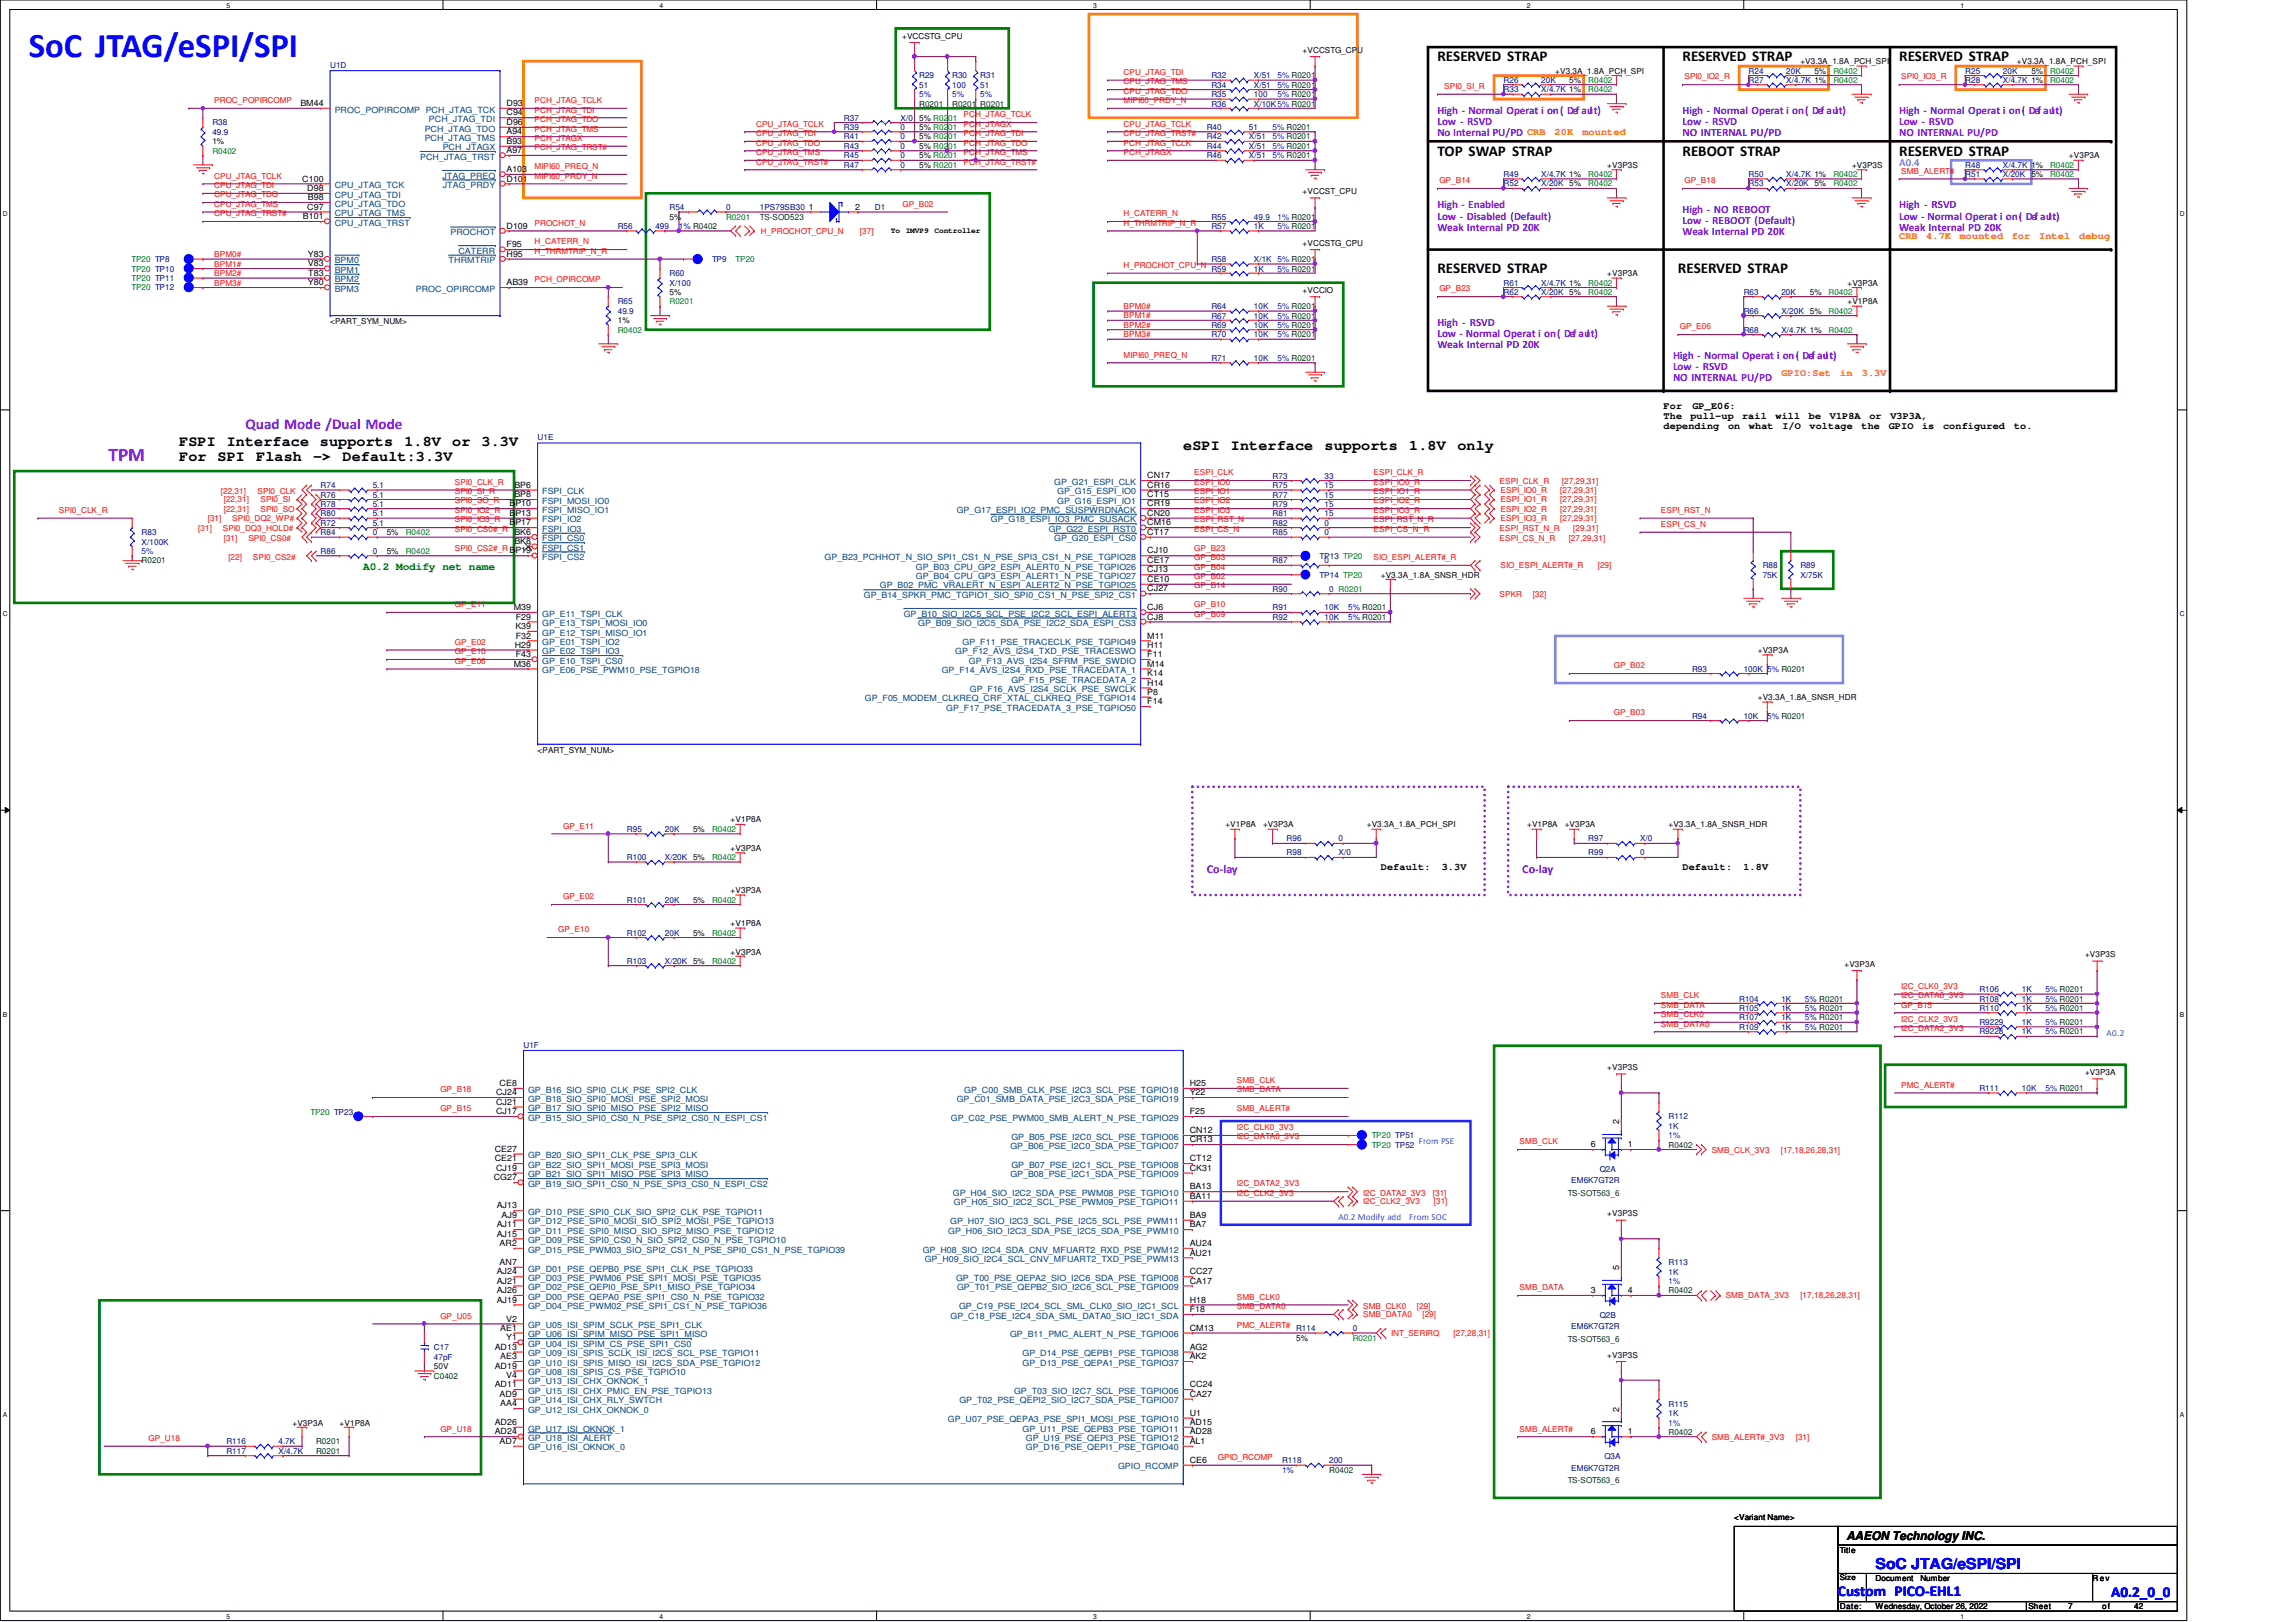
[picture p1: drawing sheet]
<svg xmlns="http://www.w3.org/2000/svg" width="297mm" height="210mm" viewBox="0 0 297 210" stroke-linecap="round" stroke-linejoin="round" font-family="sans-serif">
<defs><g id="words">
<text font-size="4.5" fill="#00f" x="3.7" y="7.3">SoC JTAG/eSPI/SPI</text>
<text font-size="2.5" fill="#8000ff" x="14.1" y="59.7">TPM</text>
<g font-size="1.9">
<text x="186" y="8">RESERVED STRAP</text>
<text x="217.7" y="8">RESERVED STRAP</text>
<text x="245.7" y="8">RESERVED STRAP</text>
<text x="186" y="20.2">TOP SWAP STRAP</text>
<text x="217.7" y="20.2">REBOOT STRAP</text>
<text x="245.7" y="20.2">RESERVED STRAP</text>
<text x="186" y="35.4">RESERVED STRAP</text>
<text x="217.1" y="35.4">RESERVED STRAP</text>
<text x="23.2" y="57.7">FSPI</text>
<text x="23.2" y="59.6">For</text>
<text x="28.1" y="59.6">SPI</text>
<text x="29.3" y="57.7">Interface</text>
<text x="33.1" y="59.6">Flash</text>
<text x="40.5" y="59.6">-&gt;</text>
<text x="41.4" y="57.7">supports</text>
<text x="44.3" y="59.6">Default:3.3V</text>
<text x="52.3" y="57.7">1.8V or</text>
<text x="62.3" y="57.7">3.3V</text>
<text x="153.1" y="58.3">eSPI</text>
<text x="159.3" y="58.3">Interface</text>
<text x="171.4" y="58.3">supports</text>
<text x="182.3" y="58.3">1.8V</text>
<text x="188.5" y="58.3">only</text>
</g>
<text font-size="1.9" fill="#8000ff" x="31.7" y="55.5">Quad Mode /Dual Mode</text>
<g font-size="1.9" fill="#00f">
<text x="242.7" y="203">SoC JTAG/eSPI/SPI</text>
<text x="237.8" y="206.6">Custom PICO-EHL1</text>
<text x="273.1" y="206.7">A0.2_0_0</text>
</g>
<g font-size="1.6" fill="#8000ff">
<text x="156.1" y="113">Co-lay</text>
<text x="196.9" y="113">Co-lay</text>
</g>
<text font-size="1.6" x="238.9" y="199.3">AAEON Technology INC.</text>
<g font-size="1.4" fill="#8000ff">
<text x="186" y="14.8">High - Normal Operat i on ( Def ault)</text>
<text x="186" y="16.2">Low - RSVD</text>
<text x="186" y="17.7">No Internal PU/PD CRB</text>
<text x="217.7" y="14.8">High - Normal Operat i on ( Def ault)</text>
<text x="217.7" y="16.2">Low - RSVD</text>
<text x="217.7" y="17.7">NO INTERNAL PU/PD</text>
<text x="245.7" y="14.8">High - Normal Operat i on ( Def ault)</text>
<text x="245.7" y="16.2">Low - RSVD</text>
<text x="245.7" y="17.7">NO INTERNAL PU/PD</text>
<text x="186" y="27">High - Enabled</text>
<text x="186" y="28.4">Low - Disabled (Default)</text>
<text x="186" y="29.8">Weak Internal PD 20K</text>
<text x="217.7" y="27.6">High - NO REBOOT</text>
<text x="217.7" y="29">Low - REBOOT (Default)</text>
<text x="245.7" y="27">High - RSVD</text>
<text x="245.7" y="28.4">Low - Normal Operat i on ( Def ault)</text>
<text x="245.7" y="29.8">Weak Internal PD 20K</text>
<text x="217.7" y="30.4">Weak Internal PD 20K</text>
<text x="186" y="42.2">High - RSVD</text>
<text x="186" y="43.6">Low - Normal Operat i on ( Def ault)</text>
<text x="186" y="45.1">Weak Internal PD 20K</text>
<text x="216.4" y="46.5">High - Normal Operat i on ( Def ault)</text>
<text x="216.4" y="47.9">Low - RSVD</text>
<text x="216.4" y="49.4">NO INTERNAL PU/PD</text>
</g>
<text font-size="1.4" fill="#8080ff" x="245.7" y="21.4">A0.4</text>
<text font-size="1.4" fill="#008000" x="47" y="73.7">A0.2 Modify net name</text>
<g font-size="1.3" fill="#ff8000">
<text x="201.1" y="17.5">20K</text>
<text x="204.7" y="17.5">mounted</text>
<text x="245.7" y="30.9">CRB</text>
<text x="249.2" y="30.9">4.7K</text>
<text x="253.5" y="30.9">mounted</text>
<text x="260.3" y="30.9">for</text>
<text x="263.8" y="30.9">Intel</text>
<text x="269" y="30.9">debug</text>
<text x="230.5" y="48.6">GPIO:Set</text>
<text x="238.1" y="48.6">in</text>
<text x="240.9" y="48.6">3.3V</text>
</g>
<g font-size="1.3">
<text x="215.2" y="52.9">For</text>
<text x="218.9" y="52.9">GP_E06:</text>
<text x="215.2" y="54.2">The</text>
<text x="215.2" y="55.5">depending</text>
<text x="218.7" y="54.2">pull-up</text>
<text x="223.6" y="55.5">on</text>
<text x="225.4" y="54.2">rail</text>
<text x="226.3" y="55.5">what</text>
<text x="229.7" y="54.2">will</text>
<text x="230.6" y="55.5">I/O</text>
<text x="234" y="54.2">be</text>
<text x="234.1" y="55.5">voltage</text>
<text x="236.7" y="54.2">V1P8A</text>
<text x="240.8" y="55.5">the</text>
<text x="241.8" y="54.2">or</text>
<text x="244.3" y="55.5">GPIO</text>
<text x="244.6" y="54.2">V3P3A,</text>
<text x="248.7" y="55.5">is</text>
<text x="251.4" y="55.5">configured</text>
<text x="260.6" y="55.5">to.</text>
<text x="178.6" y="112.6">Default:</text>
<text x="186.5" y="112.6">3.3V</text>
<text x="217.7" y="112.6">Default:</text>
<text x="225.5" y="112.6">1.8V</text>
</g>
<g font-size="1.2" fill="#0080ff">
<text x="272.5" y="134">A0.2</text>
<text x="183.6" y="148.1">From PSE</text>
<text x="173.2" y="157.8">A0.2 Modify add</text>
<text x="182.3" y="157.8">From SOC</text>
</g>
<g font-size="1.1">
<text x="116.7" y="5">+VCCSTG_CPU</text>
<text x="168.5" y="6.8">+VCCSTG_CPU</text>
<text x="201.2" y="9.5">+V3.3A_1.8A_PCH_SPI</text>
<text x="203" y="10.8">5%</text>
<text x="232.9" y="8.3">+V3.3A_1.8A_PCH_SPI</text>
<text x="234.7" y="9.5">5%</text>
<text x="260.9" y="8.3">+V3.3A_1.8A_PCH_SPI</text>
<text x="262.8" y="9.5">5%</text>
<text x="38.9" y="13.7">BM44</text>
<text x="65.5" y="13.7">D93</text>
<text x="65.5" y="14.9">C94</text>
<text x="65.5" y="16.2">D96</text>
<text x="65.5" y="17.4">A94</text>
<text x="118.9" y="16.8">5% R0201</text>
<text x="118.9" y="15.6">5% R0201</text>
<text x="27.5" y="18.7">1%</text>
<text x="39.1" y="23.5">C100</text>
<text x="65.5" y="23.5">D101</text>
<text x="65.5" y="22.3">A103</text>
<text x="65.5" y="19.8">A97</text>
<text x="65.5" y="18.6">B93</text>
<text x="118.9" y="18">5% R0201</text>
<text x="118.9" y="21.7">5% R0201</text>
<text x="118.9" y="19.3">5% R0201</text>
<text x="118.9" y="20.5">5% R0201</text>
<text x="207.9" y="21.7">+V3P3S</text>
<text x="239.6" y="21.7">+V3P3S</text>
<text x="262.8" y="22.9">5%</text>
<text x="262.8" y="21.7">1%</text>
<text x="267.7" y="20.5">+V3P3A</text>
<text x="39.2" y="28.4">B101</text>
<text x="39.7" y="24.7">D98</text>
<text x="39.7" y="27.1">C97</text>
<text x="39.8" y="25.9">B98</text>
<text x="65.5" y="29.6">D109</text>
<text x="86.6" y="28.4">5%</text>
<text x="104.6" y="27.1">1</text>
<text x="110.6" y="27.1">2</text>
<text x="168.5" y="25.1">+VCCST_CPU</text>
<text x="39.8" y="33.2">Y83</text>
<text x="39.8" y="34.5">V83</text>
<text x="39.9" y="35.7">T83</text>
<text x="65.5" y="32">F95</text>
<text x="65.5" y="33.2">H95</text>
<text x="168.5" y="31.8">+VCCSTG_CPU</text>
<text x="207.9" y="35.7">+V3P3A</text>
<text x="39.8" y="36.9">Y80</text>
<text x="42.7" y="42">&lt;PART_SYM_NUM&gt;</text>
<text x="65.5" y="36.9">AB39</text>
<text x="79.9" y="41.8">1%</text>
<text x="86.6" y="38.2">5%</text>
<text x="168.5" y="37.9">+VCCIO</text>
<text x="234.1" y="38.2">5%</text>
<text x="234.1" y="40.6">5%</text>
<text x="239" y="39.4">+V1P8A</text>
<text x="239" y="37">+V3P3A</text>
<text x="65.9" y="65.5">BP10</text>
<text x="66.5" y="63.1">BP6</text>
<text x="66.5" y="64.3">BP8</text>
<text x="148.4" y="63.1">CR16</text>
<text x="148.4" y="64.3">CT15</text>
<text x="148.4" y="65.5">CR19</text>
<text x="148.4" y="61.9">CN17</text>
<text x="50" y="71.7">5%</text>
<text x="50" y="69.3">5%</text>
<text x="65.9" y="71.6">BP19</text>
<text x="65.9" y="66.8">BP13</text>
<text x="65.9" y="68">BP17</text>
<text x="66.5" y="69.2">BK6</text>
<text x="66.5" y="70.4">BK8</text>
<text x="148.4" y="71.6">CJ10</text>
<text x="148.4" y="66.8">CN20</text>
<text x="148.4" y="69.2">CT17</text>
<text x="148.4" y="68">CM16</text>
<text x="148.4" y="75.3">CE10</text>
<text x="148.4" y="72.9">CE17</text>
<text x="148.4" y="74.1">CJ13</text>
<text x="148.4" y="76.5">CJ27</text>
<text x="178.6" y="74.8">+V3.3A_1.8A_SNSR_HDR</text>
<text x="66.5" y="79">M39</text>
<text x="66.6" y="83.8">H29</text>
<text x="66.7" y="81.4">K39</text>
<text x="66.7" y="82.6">F32</text>
<text x="66.7" y="80.2">F29</text>
<text x="148.4" y="80.2">CJ8</text>
<text x="148.4" y="79">CJ6</text>
<text x="148.4" y="82.6">M11</text>
<text x="148.4" y="83.8">H11</text>
<text x="66.5" y="86.3">M36</text>
<text x="66.7" y="85">F43</text>
<text x="148.4" y="89.9">P8</text>
<text x="148.4" y="85">F11</text>
<text x="148.4" y="86.3">M14</text>
<text x="148.4" y="87.5">K14</text>
<text x="148.4" y="88.7">H14</text>
<text x="227.4" y="84.5">+V3P3A</text>
<text x="148.4" y="91.1">F14</text>
<text x="227.4" y="90.6">+V3.3A_1.8A_SNSR_HDR</text>
<text x="69.6" y="97.4">&lt;PART_SYM_NUM&gt;</text>
<text x="89.7" y="107.7">5%</text>
<text x="94.5" y="106.4">+V1P8A</text>
<text x="158.5" y="107.1">+V1P8A</text>
<text x="163.4" y="107.1">+V3P3A</text>
<text x="176.8" y="107.1">+V3.3A_1.8A_PCH_SPI</text>
<text x="197.6" y="107.1">+V1P8A</text>
<text x="202.4" y="107.1">+V3P3A</text>
<text x="215.9" y="107.1">+V3.3A_1.8A_SNSR_HDR</text>
<text x="94.5" y="110.1">+V3P3A</text>
<text x="89.7" y="116.8">5%</text>
<text x="94.5" y="115.6">+V3P3A</text>
<text x="94.5" y="119.8">+V1P8A</text>
<text x="89.7" y="121.1">5%</text>
<text x="94.5" y="123.5">+V3P3A</text>
<text x="238.6" y="125.1">+V3P3A</text>
<text x="269.7" y="123.9">+V3P3S</text>
<text x="64.2" y="143">CJ21</text>
<text x="64.2" y="141.7">CJ24</text>
<text x="64.6" y="140.5">CE8</text>
<text x="153.9" y="140.5">H25</text>
<text x="153.9" y="141.7">Y22</text>
<text x="207.9" y="138.5">+V3P3S</text>
<text x="269.7" y="139.1">+V3P3A</text>
<text x="64" y="149.1">CE27</text>
<text x="64.2" y="144.2">CJ17</text>
<text x="153.9" y="146.6">CN12</text>
<text x="153.9" y="147.8">CR13</text>
<text x="153.9" y="144.2">F25</text>
<text x="205.8" y="148.5">6</text>
<text x="209.5" y="145.5" transform="rotate(-90 209.5 145.5)">2</text>
<text x="210.6" y="148.5">1</text>
<text x="63.9" y="152.7">CG27</text>
<text x="64" y="150.3">CE21</text>
<text x="64.2" y="151.5">CJ19</text>
<text x="153.9" y="150.3">CT12</text>
<text x="153.9" y="151.5">CK31</text>
<text x="153.9" y="153.9">BA13</text>
<text x="153.9" y="155.2">BA11</text>
<text x="64.3" y="160">AJ15</text>
<text x="64.3" y="156.4">AJ13</text>
<text x="64.3" y="158.8">AJ11</text>
<text x="64.6" y="161.2">AR2</text>
<text x="64.9" y="157.6">AJ9</text>
<text x="153.9" y="158.8">BA7</text>
<text x="153.9" y="157.6">BA9</text>
<text x="153.9" y="161.2">AU24</text>
<text x="207.9" y="157.4">+V3P3S</text>
<text x="64.3" y="167.3">AJ26</text>
<text x="64.3" y="166.1">AJ21</text>
<text x="64.3" y="164.9">AJ24</text>
<text x="64.6" y="163.7">AN7</text>
<text x="153.9" y="162.5">AU21</text>
<text x="153.9" y="164.9">CC27</text>
<text x="153.9" y="166.1">CA17</text>
<text x="205.8" y="167.3">3</text>
<text x="209.5" y="164.4" transform="rotate(-90 209.5 164.4)">5</text>
<text x="210.6" y="167.3">4</text>
<text x="64.3" y="168.6">AJ19</text>
<text x="64.7" y="172.2">AE1</text>
<text x="65.5" y="173.4">Y1</text>
<text x="65.5" y="171">V2</text>
<text x="153.9" y="172.2">CM13</text>
<text x="153.9" y="169.8">F18</text>
<text x="153.9" y="168.6">H18</text>
<text x="167.7" y="173.5">5%</text>
<text x="56.1" y="177.2">50V</text>
<text x="64" y="177.1">AD19</text>
<text x="64" y="174.7">AD13</text>
<text x="64" y="179.5">AD11</text>
<text x="64.7" y="175.9">AE3</text>
<text x="65.5" y="178.3">V4</text>
<text x="153.9" y="175.9">AK2</text>
<text x="153.9" y="174.7">AG2</text>
<text x="153.9" y="179.5">CC24</text>
<text x="207.9" y="175.7">+V3P3S</text>
<text x="37.8" y="184.5">+V3P3A</text>
<text x="43.9" y="184.5">+V1P8A</text>
<text x="64" y="184.4">AD26</text>
<text x="64" y="185.6">AD24</text>
<text x="64.6" y="180.8">AD9</text>
<text x="64.7" y="182">AA4</text>
<text x="153.9" y="180.8">CA27</text>
<text x="153.9" y="183.2">U1</text>
<text x="153.9" y="184.4">AD15</text>
<text x="153.9" y="185.6">AD28</text>
<text x="205.8" y="185.6">6</text>
<text x="209.5" y="182.7" transform="rotate(-90 209.5 182.7)">2</text>
<text x="210.6" y="185.6">1</text>
<text x="64.6" y="186.9">AD7</text>
<text x="153.9" y="186.9">AL1</text>
<text x="153.9" y="189.3">CE6</text>
<text x="224.4" y="196.7">&lt;Variant Name&gt;</text>
<text x="238" y="200.9">Title</text>
<text x="238" y="208.2">Date:</text>
<text x="242.7" y="204.6">Document</text>
<text x="242.7" y="208.2">Wednesday, October 26, 2022</text>
<text x="248.5" y="204.6">Number</text>
<text x="262.4" y="208.2">Sheet</text>
<text x="267.5" y="208.2">7</text>
<text x="270.7" y="204.6">Rev</text>
<text x="271.9" y="208.2">of</text>
<text x="276.1" y="208.2">42</text>
</g>
<g font-size="1.1" fill="#000080">
<text x="42.7" y="8.8">U1D</text>
<text x="118.9" y="10.1">R29</text>
<text x="118.9" y="11.3">51</text>
<text x="123.2" y="10.1">R30</text>
<text x="123.2" y="11.3">100</text>
<text x="126.8" y="10.1">R31</text>
<text x="126.8" y="11.3">51</text>
<text x="156.7" y="10.1">R32</text>
<text x="156.7" y="11.3">R34</text>
<text x="162.2" y="10.1">X/51</text>
<text x="162.2" y="11.3">X/51</text>
<text x="194.5" y="11.9">R33</text>
<text x="194.5" y="10.8">R26</text>
<text x="199.4" y="11.9">X/4.7K 1%</text>
<text x="199.4" y="10.8">20K</text>
<text x="226.2" y="9.5">R24</text>
<text x="226.2" y="10.8">R27</text>
<text x="231.1" y="9.5">20K</text>
<text x="231.1" y="10.8">X/4.7K 1%</text>
<text x="254.3" y="9.5">R25</text>
<text x="254.3" y="10.8">R28</text>
<text x="259.1" y="9.5">20K</text>
<text x="259.1" y="10.8">X/4.7K 1%</text>
<text x="27.5" y="16.2">R38</text>
<text x="27.5" y="17.4">49.9</text>
<text x="109.2" y="16.8">R39</text>
<text x="109.2" y="15.6">R37</text>
<text x="116.5" y="16.8">0</text>
<text x="116.5" y="15.6">X/0</text>
<text x="156.1" y="16.8">R40</text>
<text x="156.7" y="12.6">R35</text>
<text x="156.7" y="13.8">R36</text>
<text x="161.6" y="16.8">51</text>
<text x="162.2" y="12.6">100</text>
<text x="162.2" y="13.8">X/10K5% R0201</text>
<text x="109.2" y="18">R41</text>
<text x="109.2" y="21.7">R47</text>
<text x="109.2" y="19.3">R43</text>
<text x="109.2" y="20.5">R45</text>
<text x="116.5" y="18">0</text>
<text x="116.5" y="21.7">0</text>
<text x="116.5" y="19.3">0</text>
<text x="116.5" y="20.5">0</text>
<text x="156.1" y="18">R42</text>
<text x="156.1" y="19.3">R44</text>
<text x="156.1" y="20.5">R46</text>
<text x="161.6" y="18">X/51</text>
<text x="161.6" y="19.3">X/51</text>
<text x="161.6" y="20.5">X/51</text>
<text x="194.5" y="22.9">R49</text>
<text x="199.4" y="22.9">X/4.7K 1%</text>
<text x="226.2" y="22.9">R50</text>
<text x="231.1" y="22.9">X/4.7K 1%</text>
<text x="254.3" y="22.9">R51</text>
<text x="254.3" y="21.7">R48</text>
<text x="259.1" y="22.9">X/20K</text>
<text x="259.1" y="21.7">X/4.7K</text>
<text x="79.9" y="29.6">R56</text>
<text x="84.8" y="29.6">499</text>
<text x="86.6" y="27.2">R54</text>
<text x="93.9" y="27.2">0</text>
<text x="98.3" y="27.2">1PS79SB30</text>
<text x="113.2" y="27.2">D1</text>
<text x="156.7" y="28.4">R55</text>
<text x="156.7" y="29.6">R57</text>
<text x="162.2" y="28.4">49.9</text>
<text x="162.2" y="29.6">1K</text>
<text x="194.5" y="24.1">R52</text>
<text x="199.4" y="24.1">X/20K 5%</text>
<text x="226.2" y="24.1">R53</text>
<text x="231.1" y="24.1">X/20K 5%</text>
<text x="86.6" y="35.7">R60</text>
<text x="92.1" y="33.9">TP9</text>
<text x="156.7" y="35.1">R59</text>
<text x="156.7" y="33.9">R58</text>
<text x="162.2" y="35.1">1K</text>
<text x="162.2" y="33.9">X/1K 5% R0201</text>
<text x="79.9" y="39.4">R65</text>
<text x="79.9" y="40.6">49.9</text>
<text x="86.6" y="37">X/100</text>
<text x="156.7" y="41.2">R67</text>
<text x="156.7" y="40">R64</text>
<text x="162.2" y="41.2">10K</text>
<text x="162.2" y="40">10K</text>
<text x="194.5" y="37">R61</text>
<text x="194.5" y="38.2">R62</text>
<text x="199.4" y="37">X/4.7K 1%</text>
<text x="199.4" y="38.2">X/20K 5%</text>
<text x="225.6" y="38.2">R63</text>
<text x="225.6" y="40.6">R66</text>
<text x="230.5" y="38.2">20K</text>
<text x="230.5" y="40.6">X/20K</text>
<text x="156.7" y="43.6">R70</text>
<text x="156.7" y="46.7">R71</text>
<text x="156.7" y="42.4">R69</text>
<text x="162.2" y="43.6">10K</text>
<text x="162.2" y="46.7">10K</text>
<text x="162.2" y="42.4">10K</text>
<text x="225.6" y="43.1">R68</text>
<text x="230.5" y="43.1">X/4.7K 1%</text>
<text x="69.6" y="56.9">U1E</text>
<text x="41.5" y="65.6">R78</text>
<text x="41.5" y="63.2">R74</text>
<text x="41.5" y="64.4">R76</text>
<text x="48.2" y="65.6">5.1</text>
<text x="48.2" y="63.2">5.1</text>
<text x="48.2" y="64.4">5.1</text>
<text x="164.6" y="63.2">R75</text>
<text x="164.6" y="64.4">R77</text>
<text x="164.6" y="65.6">R79</text>
<text x="164.6" y="61.9">R73</text>
<text x="171.4" y="63.2">15</text>
<text x="171.4" y="64.4">15</text>
<text x="171.4" y="65.6">15</text>
<text x="171.4" y="61.9">33</text>
<text x="18.3" y="69.3">R83</text>
<text x="18.3" y="70.5">X/100K</text>
<text x="41.5" y="71.7">R86</text>
<text x="41.5" y="66.8">R80</text>
<text x="41.5" y="68">R72</text>
<text x="41.5" y="69.3">R84</text>
<text x="48.2" y="71.7">0</text>
<text x="48.2" y="66.8">5.1</text>
<text x="48.2" y="68">5.1</text>
<text x="48.2" y="69.3">0</text>
<text x="164.6" y="66.8">R81</text>
<text x="164.6" y="68">R82</text>
<text x="164.6" y="69.3">R85</text>
<text x="171.4" y="66.8">15</text>
<text x="171.4" y="68">0</text>
<text x="171.4" y="69.3">0</text>
<text x="164.6" y="76.6">R90</text>
<text x="164.6" y="72.9">R87</text>
<text x="170.7" y="74.8">TP14 TP20</text>
<text x="170.7" y="72.3">TP13 TP20</text>
<text x="171.4" y="72.9">0</text>
<text x="172" y="76.6">0 R0201</text>
<text x="228" y="73.5">R88</text>
<text x="228" y="74.8">75K</text>
<text x="232.9" y="73.5">R89</text>
<text x="232.9" y="74.8">X/75K</text>
<text x="164.6" y="80.2">R92</text>
<text x="164.6" y="79">R91</text>
<text x="171.4" y="80.2">10K</text>
<text x="171.4" y="79">10K</text>
<text x="218.9" y="87">R93</text>
<text x="225.6" y="87">100K 5% R0201</text>
<text x="218.9" y="93">R94</text>
<text x="225.6" y="93">10K</text>
<text x="81.1" y="107.7">R95</text>
<text x="86" y="107.7">20K</text>
<text x="81.1" y="111.3">R100</text>
<text x="86" y="111.3">X/20K 5%</text>
<text x="166.5" y="108.9">R96</text>
<text x="166.5" y="110.7">R98</text>
<text x="173.2" y="108.9">0</text>
<text x="173.2" y="110.7">X/0</text>
<text x="205.5" y="108.9">R97</text>
<text x="205.5" y="110.7">R99</text>
<text x="212.2" y="108.9">X/0</text>
<text x="212.2" y="110.7">0</text>
<text x="81.1" y="116.8">R101</text>
<text x="86" y="116.8">20K</text>
<text x="81.1" y="124.7">R103</text>
<text x="81.1" y="121.1">R102</text>
<text x="86" y="124.7">X/20K 5%</text>
<text x="86" y="121.1">20K</text>
<text x="225" y="129.6">R104</text>
<text x="225" y="130.8">R105</text>
<text x="230.5" y="129.6">1K</text>
<text x="230.5" y="130.8">1K</text>
<text x="256.1" y="129.6">R108</text>
<text x="256.1" y="128.4">R106</text>
<text x="256.1" y="130.8">R110</text>
<text x="261.6" y="129.6">1K</text>
<text x="261.6" y="128.4">1K</text>
<text x="261.6" y="130.8">1K</text>
<text x="67.7" y="135.6">U1F</text>
<text x="225" y="133.3">R109</text>
<text x="225" y="132">R107</text>
<text x="230.5" y="133.3">1K</text>
<text x="230.5" y="132">1K</text>
<text x="256.1" y="133.9">R9228</text>
<text x="256.1" y="132.7">R9229</text>
<text x="261.6" y="133.9">1K</text>
<text x="261.6" y="132.7">1K</text>
<text x="256.1" y="141.2">R111</text>
<text x="261.6" y="141.2">10K</text>
<text x="215.9" y="144.9">R112</text>
<text x="215.9" y="146">1K</text>
<text x="203.3" y="153.1">EM6K7GT2R</text>
<text x="207" y="151.7">Q2A</text>
<text x="215.9" y="163.7">R113</text>
<text x="215.9" y="165">1K</text>
<text x="167.7" y="172.3">R114</text>
<text x="175" y="172.3">0</text>
<text x="203.3" y="172">EM6K7GT2R</text>
<text x="207" y="170.6">Q2B</text>
<text x="56.1" y="174.7">C17</text>
<text x="56.1" y="175.9">47pF</text>
<text x="215.9" y="182">R115</text>
<text x="215.9" y="183.3">1K</text>
<text x="29.3" y="188.1">R117</text>
<text x="29.3" y="186.9">R116</text>
<text x="36" y="188.1">X/4.7K</text>
<text x="36" y="186.9">4.7K</text>
<text x="165.9" y="189.4">R118</text>
<text x="172" y="189.4">200</text>
<text x="203.3" y="190.3">EM6K7GT2R</text>
<text x="207.6" y="188.8">Q3A</text>
</g>
<g font-size="1.1" fill="#f00">
<text x="145.4" y="9.7">CPU_JTAG_TDI</text>
<text x="145.4" y="10.9">CPU_JTAG_TMS</text>
<text x="186.9" y="11.5">SPI0_SI_R</text>
<text x="217.9" y="10.3">SPI0_IO2_R</text>
<text x="246" y="10.3">SPI0_IO3_R</text>
<text x="27.7" y="13.3">PROC_POPIRCOMP</text>
<text x="69.2" y="13.3">PCH_JTAG_TCLK</text>
<text x="69.2" y="14.6">PCH_JTAG_TDI</text>
<text x="69.2" y="15.8">PCH_JTAG_TDO</text>
<text x="69.2" y="17">PCH_JTAG_TMS</text>
<text x="97.8" y="16.4">CPU_JTAG_TCLK</text>
<text x="97.8" y="17.6">CPU_JTAG_TDI</text>
<text x="124.7" y="15.2">PCH_JTAG_TCLK</text>
<text x="124.7" y="16.4">PCH_JTAGX</text>
<text x="124.7" y="17.6">PCH_JTAG_TDI</text>
<text x="145.4" y="12.1">CPU_JTAG_TDO</text>
<text x="145.4" y="13.3">MIPI60_PRDY_N</text>
<text x="145.4" y="16.4">CPU_JTAG_TCLK</text>
<text x="145.4" y="17.6">CPU_JTAG_TRST#</text>
<text x="27.7" y="23.1">CPU_JTAG_TCLK</text>
<text x="69.2" y="18.2">PCH_JTAGX</text>
<text x="69.2" y="19.4">PCH_JTAG_TRST#</text>
<text x="69.2" y="21.9">MIPI60_PREQ_N</text>
<text x="69.2" y="23.1">MIPI60_PRDY_N</text>
<text x="97.8" y="18.8">CPU_JTAG_TDO</text>
<text x="97.8" y="20.1">CPU_JTAG_TMS</text>
<text x="97.8" y="21.3">CPU_JTAG_TRST#</text>
<text x="124.7" y="20.1">PCH_JTAG_TMS</text>
<text x="124.7" y="21.3">PCH_JTAG_TRST#</text>
<text x="124.7" y="18.8">PCH_JTAG_TDO</text>
<text x="145.4" y="18.8">PCH_JTAG_TCLK</text>
<text x="145.4" y="20.1">PCH_JTAGX</text>
<text x="186.2" y="23.7">GP_B14</text>
<text x="217.9" y="23.7">GP_B18</text>
<text x="246" y="22.5">SMB_ALERT#</text>
<text x="27.7" y="24.3">CPU_JTAG_TDI</text>
<text x="27.7" y="25.5">CPU_JTAG_TDO</text>
<text x="27.7" y="26.8">CPU_JTAG_TMS</text>
<text x="27.7" y="28">CPU_JTAG_TRST#</text>
<text x="69.2" y="29.2">PROCHOT_N</text>
<text x="116.8" y="26.8">GP_B02</text>
<text x="145.4" y="28">H_CATERR_N</text>
<text x="145.4" y="29.2">H_THRMTRIP_N_R</text>
<text x="27.7" y="33.3">BPM0#</text>
<text x="27.7" y="34.5">BPM1#</text>
<text x="27.7" y="35.7">BPM2#</text>
<text x="69.2" y="31.6">H_CATERR_N</text>
<text x="69.2" y="32.9">H_THRMTRIP_N_R</text>
<text x="98.4" y="30.2">H_PROCHOT_CPU_N</text>
<text x="111.2" y="30.2">[37]</text>
<text x="145.4" y="34.7">H_PROCHOT_CPU_N</text>
<text x="27.7" y="37">BPM3#</text>
<text x="69.2" y="36.5">PCH_OPIRCOMP</text>
<text x="145.4" y="40">BPM0#</text>
<text x="145.4" y="41.2">BPM1#</text>
<text x="186.2" y="37.7">GP_B23</text>
<text x="145.4" y="42.4">BPM2#</text>
<text x="145.4" y="43.6">BPM3#</text>
<text x="145.4" y="46.3">MIPI60_PREQ_N</text>
<text x="217.3" y="42.6">GP_E06</text>
<text x="28.6" y="63.9">[22,31]</text>
<text x="29" y="65">[22,31]</text>
<text x="33.3" y="63.9">SPI0_CLK</text>
<text x="33.7" y="65">SPI0_SI</text>
<text x="58.8" y="62.7">SPI0_CLK_R</text>
<text x="58.8" y="64">SPI0_SI_R</text>
<text x="58.8" y="65.2">SPI0_SO_R</text>
<text x="154.5" y="61.5">ESPI_CLK</text>
<text x="154.5" y="62.7">ESPI_IO0</text>
<text x="154.5" y="64">ESPI_IO1</text>
<text x="154.5" y="65.2">ESPI_IO2</text>
<text x="177.7" y="61.5">ESPI_CLK_R</text>
<text x="177.7" y="62.7">ESPI_IO0_R</text>
<text x="177.7" y="64">ESPI_IO1_R</text>
<text x="177.7" y="65.2">ESPI_IO2_R</text>
<text x="194" y="62.7">ESPI_CLK_R</text>
<text x="194.1" y="63.8">ESPI_IO0_R</text>
<text x="194.1" y="65">ESPI_IO1_R</text>
<text x="201.8" y="63.8">[27,29,31]</text>
<text x="201.8" y="65">[27,29,31]</text>
<text x="202.1" y="62.7">[27,29,31]</text>
<text x="7.6" y="66.4">SPI0_CLK_R</text>
<text x="25.7" y="68.7">[31]</text>
<text x="26.9" y="67.4">[31]</text>
<text x="28.8" y="68.7">SPI0_DQ3_HOLD#</text>
<text x="29" y="70">[31]</text>
<text x="29" y="66.2">[22,31]</text>
<text x="30.1" y="67.4">SPI0_DQ2_WP#</text>
<text x="32.1" y="70">SPI0_CS0#</text>
<text x="33.7" y="66.2">SPI0_SO</text>
<text x="58.8" y="68.8">SPI0_CS0#_R</text>
<text x="58.8" y="66.4">SPI0_IO2_R</text>
<text x="58.8" y="67.6">SPI0_IO3_R</text>
<text x="58.8" y="71.2">SPI0_CS2#_R</text>
<text x="154.5" y="66.4">ESPI_IO3</text>
<text x="154.5" y="67.6">ESPI_RST_N</text>
<text x="154.5" y="68.8">ESPI_CS_N</text>
<text x="154.5" y="71.2">GP_B23</text>
<text x="177.7" y="67.6">ESPI_RST_N_R</text>
<text x="177.7" y="68.8">ESPI_CS_N_R</text>
<text x="177.7" y="66.4">ESPI_IO3_R</text>
<text x="194" y="68.7">ESPI_RST_N_R</text>
<text x="194" y="70">ESPI_CS_N_R</text>
<text x="194.1" y="66.2">ESPI_IO2_R</text>
<text x="194.1" y="67.4">ESPI_IO3_R</text>
<text x="201.8" y="66.2">[27,29,31]</text>
<text x="201.8" y="67.4">[27,29,31]</text>
<text x="202.9" y="70">[27,29,31]</text>
<text x="203.5" y="68.7">[29,31]</text>
<text x="214.9" y="68.2">ESPI_CS_N</text>
<text x="214.9" y="66.4">ESPI_RST_N</text>
<text x="29.5" y="72.4">[22]</text>
<text x="32.7" y="72.4">SPI0_CS2#</text>
<text x="154.5" y="76.2">GP_B14</text>
<text x="154.5" y="72.5">GP_B03</text>
<text x="154.5" y="74.9">GP_B02</text>
<text x="154.5" y="73.7">GP_B04</text>
<text x="177.7" y="72.5">SIO_ESPI_ALERT#_R</text>
<text x="194" y="77.3">SPKR</text>
<text x="194.1" y="73.5">SIO_ESPI_ALERT#_R</text>
<text x="198.3" y="77.3">[32]</text>
<text x="206.7" y="73.5">[29]</text>
<text x="58.8" y="78.6">GP_E11</text>
<text x="58.8" y="83.4">GP_E02</text>
<text x="154.5" y="78.6">GP_B10</text>
<text x="154.5" y="79.8">GP_B09</text>
<text x="58.8" y="85.9">GP_E06</text>
<text x="58.8" y="84.7">GP_E10</text>
<text x="208.8" y="86.5">GP_B02</text>
<text x="208.8" y="92.6">GP_B03</text>
<text x="72.9" y="107.2">GP_E11</text>
<text x="72.9" y="116.4">GP_E02</text>
<text x="72.2" y="120.6">GP_E10</text>
<text x="214.9" y="129.2">SMB_CLK</text>
<text x="214.9" y="130.4">SMB_DATA</text>
<text x="214.9" y="131.6">SMB_CLK0</text>
<text x="246" y="128">I2C_CLK0_3V3</text>
<text x="246" y="129.2">I2C_DATA0_3V3</text>
<text x="246" y="130.4">GP_B15</text>
<text x="214.9" y="132.8">SMB_DATA0</text>
<text x="246" y="132.2">I2C_CLK2_3V3</text>
<text x="246" y="133.4">I2C_DATA2_3V3</text>
<text x="57" y="141.4">GP_B18</text>
<text x="57" y="143.8">GP_B15</text>
<text x="160" y="143.8">SMB_ALERT#</text>
<text x="160" y="140.2">SMB_CLK</text>
<text x="160" y="141.4">SMB_DATA</text>
<text x="246" y="140.8">PMC_ALERT#</text>
<text x="160" y="146.3">I2C_CLK0_3V3</text>
<text x="160" y="147.4">I2C_DATA0_3V3</text>
<text x="196.6" y="148.1">SMB_CLK</text>
<text x="221.4" y="149.2">SMB_CLK_3V3</text>
<text x="230.4" y="149.2">[17,18,26,28,31]</text>
<text x="160" y="154.8">I2C_CLK2_3V3</text>
<text x="160" y="153.5">I2C_DATA2_3V3</text>
<text x="176.4" y="155.8">I2C_CLK2_3V3</text>
<text x="176.4" y="154.7">I2C_DATA2_3V3</text>
<text x="185.4" y="154.7">[31]</text>
<text x="185.5" y="155.8">[31]</text>
<text x="196.6" y="167">SMB_DATA</text>
<text x="57" y="170.6">GP_U05</text>
<text x="160" y="168.2">SMB_CLK0</text>
<text x="160" y="169.4">SMB_DATA0</text>
<text x="160" y="171.8">PMC_ALERT#</text>
<text x="176.4" y="170.4">SMB_DATA0</text>
<text x="176.4" y="169.3">SMB_CLK0</text>
<text x="180" y="172.9">INT_SERIRQ</text>
<text x="183.3" y="169.3">[29]</text>
<text x="184" y="170.4">[29]</text>
<text x="188" y="172.9">[27,28,31]</text>
<text x="223.3" y="168">SMB_DATA_3V3</text>
<text x="232.9" y="168">[17,18,26,28,31]</text>
<text x="57" y="185.3">GP_U18</text>
<text x="196.6" y="185.3">SMB_ALERT#</text>
<text x="19.2" y="186.5">GP_U18</text>
<text x="157.6" y="188.9">GPIO_RCOMP</text>
<text x="221.4" y="186.3">SMB_ALERT#_3V3</text>
<text x="232.3" y="186.3">[31]</text>
</g>
<g font-size="1.1" fill="#00f">
<text x="165.3" y="10.1">5% R0201</text>
<text x="165.3" y="11.3">5% R0201</text>
<text x="118.9" y="12.6">5%</text>
<text x="123.2" y="12.6">5%</text>
<text x="126.8" y="12.6">5%</text>
<text x="164.6" y="16.8">5% R0201</text>
<text x="165.3" y="12.6">5% R0201</text>
<text x="164.6" y="18">5% R0201</text>
<text x="164.6" y="19.3">5% R0201</text>
<text x="164.6" y="20.5">5% R0201</text>
<text x="87.8" y="29.6">1% R0402</text>
<text x="165.3" y="28.4">1% R0201</text>
<text x="165.3" y="29.6">5% R0201</text>
<text x="165.3" y="35.1">5% R0201</text>
<text x="165.3" y="41.2">5% R0201</text>
<text x="165.3" y="40">5% R0201</text>
<text x="165.3" y="43.6">5% R0201</text>
<text x="165.3" y="46.7">5% R0201</text>
<text x="165.3" y="42.4">5% R0201</text>
<text x="18.3" y="71.7">5%</text>
<text x="174.4" y="80.2">5% R0201</text>
<text x="174.4" y="79">5% R0201</text>
<text x="228.6" y="93">5% R0201</text>
<text x="233.5" y="129.6">5% R0201</text>
<text x="233.5" y="130.8">5% R0201</text>
<text x="264.6" y="129.6">5% R0201</text>
<text x="264.6" y="128.4">5% R0201</text>
<text x="264.6" y="130.8">5% R0201</text>
<text x="233.5" y="133.3">5% R0201</text>
<text x="233.5" y="132">5% R0201</text>
<text x="264.6" y="133.9">5% R0201</text>
<text x="264.6" y="132.7">5% R0201</text>
<text x="264.6" y="141.2">5% R0201</text>
<text x="215.9" y="147.3">1%</text>
<text x="215.9" y="166.2">1%</text>
<text x="215.9" y="184.5">1%</text>
<text x="165.9" y="190.6">1%</text>
</g>
<g font-size="1.1" fill="#008000">
<text x="205.5" y="11.9">R0402</text>
<text x="205.5" y="10.8">R0402</text>
<text x="237.2" y="9.5">R0402</text>
<text x="237.2" y="10.8">R0402</text>
<text x="265.2" y="9.5">R0402</text>
<text x="265.2" y="10.8">R0402</text>
<text x="27.5" y="19.9">R0402</text>
<text x="205.5" y="22.9">R0402</text>
<text x="237.2" y="22.9">R0402</text>
<text x="265.2" y="22.9">R0402</text>
<text x="265.2" y="21.7">R0402</text>
<text x="93.9" y="28.4">R0201</text>
<text x="205.5" y="24.1">R0402</text>
<text x="237.2" y="24.1">R0402</text>
<text x="17" y="33.9">TP20 TP8</text>
<text x="17" y="35.1">TP20 TP10</text>
<text x="95.2" y="33.9">TP20</text>
<text x="17" y="36.3">TP20 TP11</text>
<text x="17" y="37.5">TP20 TP12</text>
<text x="86.6" y="39.4">R0201</text>
<text x="205.5" y="37">R0402</text>
<text x="205.5" y="38.2">R0402</text>
<text x="236.6" y="38.2">R0402</text>
<text x="236.6" y="40.6">R0402</text>
<text x="79.9" y="43.1">R0402</text>
<text x="236.6" y="43.1">R0402</text>
<text x="52.5" y="71.7">R0402</text>
<text x="52.5" y="69.3">R0402</text>
<text x="92.1" y="107.7">R0402</text>
<text x="92.1" y="111.3">R0402</text>
<text x="92.1" y="116.8">R0402</text>
<text x="92.1" y="124.7">R0402</text>
<text x="92.1" y="121.1">R0402</text>
<text x="40.2" y="144.2">TP20 TP23</text>
<text x="177.5" y="147.3">TP20 TP51</text>
<text x="177.5" y="148.5">TP20 TP52</text>
<text x="175" y="173.5">R0201</text>
</g>
<g font-size="1.1" fill="#004080">
<text x="43.3" y="14.6">PROC_POPIRCOMP PCH_JTAG_TCK</text>
<text x="54.9" y="17">PCH_JTAG_TDO</text>
<text x="55.5" y="15.8">PCH_JTAG_TDI</text>
<text x="54.4" y="20.7">PCH_JTAG_TRST</text>
<text x="54.9" y="18.2">PCH_JTAG_TMS</text>
<text x="57.2" y="23.1">JTAG_PREQ</text>
<text x="57.3" y="19.5">PCH_JTAGX</text>
<text x="43.3" y="24.3">CPU_JTAG_TCK</text>
<text x="43.3" y="25.6">CPU_JTAG_TDI</text>
<text x="43.3" y="26.8">CPU_JTAG_TDO</text>
<text x="43.3" y="28">CPU_JTAG_TMS</text>
<text x="43.3" y="29.2">CPU_JTAG_TRST</text>
<text x="57.3" y="24.3">JTAG_PRDY</text>
<text x="43.3" y="34.1">BPM0</text>
<text x="43.3" y="35.3">BPM1</text>
<text x="58" y="34.1">THRMTRIP</text>
<text x="58.3" y="30.4">PROCHOT</text>
<text x="59.3" y="32.9">CATERR</text>
<text x="43.3" y="36.5">BPM2</text>
<text x="43.3" y="37.8">BPM3</text>
<text x="53.8" y="37.8">PROC_OPIRCOMP</text>
<text x="70.1" y="64">FSPI_CLK</text>
<text x="70.1" y="65.2">FSPI_MOSI_IO0</text>
<text x="136.4" y="62.7">GP_G21_ESPI_CLK</text>
<text x="136.8" y="64">GP_G15_ESPI_IO0</text>
<text x="136.8" y="65.2">GP_G16_ESPI_IO1</text>
<text x="70.1" y="70.1">FSPI_CS0</text>
<text x="70.1" y="71.3">FSPI_CS1</text>
<text x="70.1" y="67.6">FSPI_IO2</text>
<text x="70.1" y="68.8">FSPI_IO3</text>
<text x="70.1" y="66.4">FSPI_MISO_IO1</text>
<text x="123.8" y="66.4">GP_G17_ESPI_IO2_PMC_SUSPWRDNACK</text>
<text x="128.2" y="67.6">GP_G18_ESPI_IO3_PMC_SUSACK</text>
<text x="135.7" y="68.8">GP_G22_ESPI_RST0</text>
<text x="136.4" y="70.1">GP_G20_ESPI_CS0</text>
<text x="70.1" y="72.5">FSPI_CS2</text>
<text x="106.7" y="72.5">GP_B23_PCHHOT_N_SIO_SPI1_CS1_N_PSE_SPI3_CS1_N_PSE_TGPIO28</text>
<text x="111.8" y="77.4">GP_B14_SPKR_PMC_TGPIO1_SIO_SPI0_CS1_N_PSE_SPI2_CS1</text>
<text x="113.8" y="76.2">GP_B02_PMC_VRALERT_N_ESPI_ALERT2_N_PSE_TGPIO25</text>
<text x="118.5" y="73.7">GP_B03_CPU_GP2_ESPI_ALERT0_N_PSE_TGPIO26</text>
<text x="118.5" y="74.9">GP_B04_CPU_GP3_ESPI_ALERT1_N_PSE_TGPIO27</text>
<text x="70.1" y="83.5">GP_E01_TSPI_IO2</text>
<text x="70.1" y="79.8">GP_E11_TSPI_CLK</text>
<text x="70.1" y="82.3">GP_E12_TSPI_MISO_IO1</text>
<text x="70.1" y="81">GP_E13_TSPI_MOSI_IO0</text>
<text x="116.9" y="79.8">GP_B10_SIO_I2C5_SCL_PSE_I2C2_SCL_ESPI_ALERT3</text>
<text x="118.8" y="81">GP_B09_SIO_I2C5_SDA_PSE_I2C2_SDA_ESPI_CS3</text>
<text x="124.5" y="83.5">GP_F11_PSE_TRACECLK_PSE_TGPIO49</text>
<text x="70.1" y="84.7">GP_E02_TSPI_IO3</text>
<text x="70.1" y="87.1">GP_E06_PSE_PWM10_PSE_TGPIO18</text>
<text x="70.1" y="85.9">GP_E10_TSPI_CS0</text>
<text x="121.8" y="87.1">GP_F14_AVS_I2S4_RXD_PSE_TRACEDATA_1</text>
<text x="123.6" y="84.7">GP_F12_AVS_I2S4_TXD_PSE_TRACESWO</text>
<text x="125.3" y="85.9">GP_F13_AVS_I2S4_SFRM_PSE_SWDIO</text>
<text x="125.5" y="89.6">GP_F16_AVS_I2S4_SCLK_PSE_SWCLK</text>
<text x="130.8" y="88.3">GP_F15_PSE_TRACEDATA_2</text>
<text x="111.9" y="90.8">GP_F05_MODEM_CLKREQ_CRF_XTAL_CLKREQ_PSE_TGPIO14</text>
<text x="122.4" y="92">GP_F17_PSE_TRACEDATA_3_PSE_TGPIO50</text>
<text x="68.3" y="141.4">GP_B16_SIO_SPI0_CLK_PSE_SPI2_CLK</text>
<text x="68.3" y="143.8">GP_B17_SIO_SPI0_MISO_PSE_SPI2_MISO</text>
<text x="68.3" y="142.6">GP_B18_SIO_SPI0_MOSI_PSE_SPI2_MOSI</text>
<text x="123.8" y="142.6">GP_C01_SMB_DATA_PSE_I2C3_SDA_PSE_TGPIO19</text>
<text x="124.8" y="141.4">GP_C00_SMB_CLK_PSE_I2C3_SCL_PSE_TGPIO18</text>
<text x="68.3" y="145">GP_B15_SIO_SPI0_CS0_N_PSE_SPI2_CS0_N_ESPI_CS1</text>
<text x="68.3" y="149.9">GP_B20_SIO_SPI1_CLK_PSE_SPI3_CLK</text>
<text x="123" y="145">GP_C02_PSE_PWM00_SMB_ALERT_N_PSE_TGPIO29</text>
<text x="130.7" y="148.7">GP_B06_PSE_I2C0_SDA_PSE_TGPIO07</text>
<text x="130.8" y="147.5">GP_B05_PSE_I2C0_SCL_PSE_TGPIO06</text>
<text x="68.3" y="153.6">GP_B19_SIO_SPI1_CS0_N_PSE_SPI3_CS0_N_ESPI_CS2</text>
<text x="68.3" y="152.4">GP_B21_SIO_SPI1_MISO_PSE_SPI3_MISO</text>
<text x="68.3" y="151.1">GP_B22_SIO_SPI1_MOSI_PSE_SPI3_MOSI</text>
<text x="123.3" y="154.8">GP_H04_SIO_I2C2_SDA_PSE_PWM08_PSE_TGPIO10</text>
<text x="123.4" y="156">GP_H05_SIO_I2C2_SCL_PSE_PWM09_PSE_TGPIO11</text>
<text x="130.7" y="152.4">GP_B08_PSE_I2C1_SDA_PSE_TGPIO09</text>
<text x="130.8" y="151.1">GP_B07_PSE_I2C1_SCL_PSE_TGPIO08</text>
<text x="68.3" y="160.9">GP_D09_PSE_SPI0_CS0_N_SIO_SPI2_CS0_N_PSE_TGPIO10</text>
<text x="68.3" y="157.2">GP_D10_PSE_SPI0_CLK_SIO_SPI2_CLK_PSE_TGPIO11</text>
<text x="68.3" y="159.7">GP_D11_PSE_SPI0_MISO_SIO_SPI2_MISO_PSE_TGPIO12</text>
<text x="68.3" y="158.5">GP_D12_PSE_SPI0_MOSI_SIO_SPI2_MOSI_PSE_TGPIO13</text>
<text x="122.7" y="159.7">GP_H06_SIO_I2C3_SDA_PSE_I2C5_SDA_PSE_PWM10</text>
<text x="122.9" y="158.5">GP_H07_SIO_I2C3_SCL_PSE_I2C5_SCL_PSE_PWM11</text>
<text x="68.3" y="164.5">GP_D01_PSE_QEPB0_PSE_SPI1_CLK_PSE_TGPIO33</text>
<text x="68.3" y="167">GP_D02_PSE_QEPI0_PSE_SPI1_MISO_PSE_TGPIO34</text>
<text x="68.3" y="165.8">GP_D03_PSE_PWM06_PSE_SPI1_MOSI_PSE_TGPIO35</text>
<text x="68.3" y="162.1">GP_D15_PSE_PWM03_SIO_SPI2_CS1_N_PSE_SPI0_CS1_N_PSE_TGPIO39</text>
<text x="119.4" y="162.1">GP_H08_SIO_I2C4_SDA_CNV_MFUART2_RXD_PSE_PWM12</text>
<text x="119.6" y="163.3">GP_H09_SIO_I2C4_SCL_CNV_MFUART2_TXD_PSE_PWM13</text>
<text x="123.7" y="165.8">GP_T00_PSE_QEPA2_SIO_I2C6_SDA_PSE_TGPIO08</text>
<text x="123.8" y="167">GP_T01_PSE_QEPB2_SIO_I2C6_SCL_PSE_TGPIO09</text>
<text x="68.3" y="168.2">GP_D00_PSE_QEPA0_PSE_SPI1_CS0_N_PSE_TGPIO32</text>
<text x="68.3" y="169.4">GP_D04_PSE_PWM02_PSE_SPI1_CS1_N_PSE_TGPIO36</text>
<text x="68.3" y="171.9">GP_U05_ISI_SPIM_SCLK_PSE_SPI1_CLK</text>
<text x="68.3" y="173.1">GP_U06_ISI_SPIM_MISO_PSE_SPI1_MISO</text>
<text x="123" y="170.6">GP_C18_PSE_I2C4_SDA_SML_DATA0_SIO_I2C1_SDA</text>
<text x="124.1" y="169.4">GP_C19_PSE_I2C4_SCL_SML_CLK0_SIO_I2C1_SCL</text>
<text x="130.7" y="173.1">GP_B11_PMC_ALERT_N_PSE_TGPIO06</text>
<text x="68.3" y="174.3">GP_U04_ISI_SPIM_CS_PSE_SPI1_CS0</text>
<text x="68.3" y="178">GP_U08_ISI_SPIS_CS_PSE_TGPIO10</text>
<text x="68.3" y="175.5">GP_U09_ISI_SPIS_SCLK_ISI_I2CS_SCL_PSE_TGPIO11</text>
<text x="68.3" y="176.7">GP_U10_ISI_SPIS_MISO_ISI_I2CS_SDA_PSE_TGPIO12</text>
<text x="68.3" y="179.2">GP_U13_ISI_CHX_OKNOK_1</text>
<text x="132.3" y="176.7">GP_D13_PSE_QEPA1_PSE_TGPIO37</text>
<text x="132.3" y="175.5">GP_D14_PSE_QEPB1_PSE_TGPIO38</text>
<text x="68.3" y="182.8">GP_U12_ISI_CHX_OKNOK_0</text>
<text x="68.3" y="181.6">GP_U14_ISI_CHX_RLY_SWTCH</text>
<text x="68.3" y="180.4">GP_U15_ISI_CHX_PMIC_EN_PSE_TGPIO13</text>
<text x="68.3" y="185.3">GP_U17_ISI_OKNOK_1</text>
<text x="122.6" y="184.1">GP_U07_PSE_QEPA3_PSE_SPI1_MOSI_PSE_TGPIO10</text>
<text x="124.1" y="181.6">GP_T02_PSE_QEPI2_SIO_I2C7_SDA_PSE_TGPIO07</text>
<text x="131.2" y="180.4">GP_T03_SIO_I2C7_SCL_PSE_TGPIO06</text>
<text x="132.3" y="185.3">GP_U11_PSE_QEPB3_PSE_TGPIO11</text>
<text x="68.3" y="187.7">GP_U16_ISI_OKNOK_0</text>
<text x="68.3" y="186.5">GP_U18_ISI_ALERT</text>
<text x="132.7" y="187.7">GP_D16_PSE_QEPI1_PSE_TGPIO40</text>
<text x="132.7" y="186.5">GP_U19_PSE_QEPI3_PSE_TGPIO12</text>
<text x="144.6" y="190.2">GPIO_RCOMP</text>
</g>
<g font-size="1.1" fill="#004000">
<text x="118.9" y="13.8">R0201</text>
<text x="123.2" y="13.8">R0201</text>
<text x="126.8" y="13.8">R0201</text>
<text x="98.3" y="28.4">TS-SOD523</text>
<text x="18.3" y="72.9">R0201</text>
<text x="215.9" y="148.5">R0402</text>
<text x="202.8" y="154.7">TS-SOT563_6</text>
<text x="215.9" y="167.4">R0402</text>
<text x="202.8" y="173.6">TS-SOT563_6</text>
<text x="56.1" y="178.4">C0402</text>
<text x="215.9" y="185.7">R0402</text>
<text x="40.9" y="188.1">R0201</text>
<text x="40.9" y="186.9">R0201</text>
<text x="172" y="190.6">R0402</text>
<text x="202.8" y="191.9">TS-SOT563_6</text>
</g>
<g font-size="1">
<text x="115.3" y="30.1">To IMVP9</text>
<text x="120.9" y="30.1">Controller</text>
<text x="238" y="204.5">Size</text>
</g>
<g font-size=".9">
<text x="29.3" y="1">5</text>
<text x="85.3" y="1">4</text>
<text x="141.4" y="1">3</text>
<text x="197.5" y="1">2</text>
<text x="253.6" y="1">1</text>
<text x=".4" y="27.9">D</text>
<text x="282" y="27.9">D</text>
<text x=".4" y="79.8">C</text>
<text x="282" y="79.8">C</text>
<text x=".4" y="131.6">B</text>
<text x="282" y="131.6">B</text>
<text x=".4" y="183.4">A</text>
<text x="282" y="183.4">A</text>
<text x="29.3" y="209.5">5</text>
<text x="85.3" y="209.5">4</text>
<text x="141.4" y="209.5">3</text>
<text x="197.5" y="209.5">2</text>
<text x="253.6" y="209.5">1</text>
</g>
</g></defs>
<path d="M0 0h282.9v209.7h-282.9zM1.3 1.2h280.4v207.3h-280.4z" fill="none" stroke="#000" stroke-width=".13"/>
<g fill="#fff">
<path d="M29.3 .2h.5v.9h-.5z"/>
<path d="M29.3 208.7h.5v.9h-.5z"/>
</g>
<path d="M57.3 0v1.2M57.3 208.5v1.2" fill="none" stroke="#000" stroke-width=".13"/>
<g fill="#fff">
<path d="M85.3 .2h.5v.9h-.5z"/>
<path d="M85.3 208.7h.5v.9h-.5z"/>
</g>
<path d="M113.4 0v1.2M113.4 208.5v1.2" fill="none" stroke="#000" stroke-width=".13"/>
<g fill="#fff">
<path d="M141.4 .2h.5v.9h-.5z"/>
<path d="M141.4 208.7h.5v.9h-.5z"/>
</g>
<path d="M169.5 0v1.2M169.5 208.5v1.2" fill="none" stroke="#000" stroke-width=".13"/>
<g fill="#fff">
<path d="M197.5 .2h.5v.9h-.5z"/>
<path d="M197.5 208.7h.5v.9h-.5z"/>
</g>
<path d="M225.6 0v1.2M225.6 208.5v1.2" fill="none" stroke="#000" stroke-width=".13"/>
<g fill="#fff">
<path d="M253.6 .2h.5v.9h-.5z"/>
<path d="M253.6 208.7h.5v.9h-.5z"/>
<path d="M.4 27.1h.6v1h-.6z"/>
<path d="M282 27.1h.6v1h-.6z"/>
<path d="M.4 79h.6v.9h-.6z"/>
<path d="M282 79h.6v.9h-.6z"/>
</g>
<path d="M0 53h1.3M281.7 53h1.2" fill="none" stroke="#000" stroke-width=".13"/>
<g fill="#fff">
<path d="M.4 130.8h.5v.9h-.5z"/>
<path d="M282 130.8h.6v.9h-.6z"/>
</g>
<path d="M0 104.9h1.3M.7 104.5l.6 .4-.6 .3zM281.7 104.9l.6-.4v.7zM281.7 104.9h1.2" fill="none" stroke="#000" stroke-width=".13"/>
<path d="M.7 104.5l.6 .4-.6 .3zM281.7 104.9l.6-.4v.7z" fill="#000"/>
<g fill="#fff">
<path d="M.4 182.6h.5v1h-.5z"/>
<path d="M282 182.6h.6v1h-.6z"/>
</g>
<path d="M0 156.7h1.3M281.7 156.7h1.2" fill="none" stroke="#000" stroke-width=".13"/>
<path d="M67.7 7.9h15.3v17.7h-15.3zM140.9 1.8h34.7v13.4h-34.7zM193.3 9.8h11.6v3h-11.6zM225 8.6h11.6v3h-11.6zM253 8.6h11.6v3h-11.6z" fill="none" stroke="#ff8000" stroke-width=".34"/>
<path d="M184.7 6.1h89.1v44.5h-89.1zM184.7 18.3h88.4M215.2 6.1v44.5M244.5 6.1v44.5M184.7 32.3h88.4" fill="none" stroke="#000" stroke-width=".34"/>
<g fill="#000">
<circle cx="273.1" cy="18.3" r=".17"/>
<circle cx="273.1" cy="32.3" r=".17"/>
<circle cx="215.2" cy="50.6" r=".17"/>
<circle cx="244.5" cy="50.6" r=".17"/>
</g>
<path d="M252.4 20.7h10.4v3.1h-10.4zM201.2 82.3h37.2v6.1h-37.2z" fill="none" stroke="#8080ff" stroke-width=".34"/>
<path d="M115.9 3.7h14.6v10.3h-14.6zM83.6 25h44.5v17.7h-44.5zM141.5 36.6h32.3v13.4h-32.3zM1.9 61h64.6v17h-64.6zM230.5 71.3h6.7v4.9h-6.7zM193.3 135.3h50v58.5h-50zM243.9 137.8h31.1v5.5h-31.1zM12.9 168.3h49.3v22.5h-49.3z" fill="none" stroke="#008000" stroke-width=".34"/>
<path d="M154.3 101.8h37.8v14h-37.8zM195.1 101.8h37.8v14h-37.8z" fill="none" stroke="#8000ff" stroke-width=".34" stroke-dasharray="0 .7"/>
<path d="M157.9 145.1h32.3v13.4h-32.3z" fill="none" stroke="#0080ff" stroke-width=".34"/>
<path d="M24.4 14h.1M24.4 14h17.1M26.2 14h.1M26.2 14v1.2" fill="none" stroke="#800040" stroke-width=".13"/>
<path d="M26.1 13.9h.3l.1 .1-.1 .1-.2 .1-.1-.1z" fill-rule="evenodd" fill="#f0f"/>
<path d="M26.1 13.9h.3l.1 .1-.1 .1-.2 .1-.1-.1z" fill="none" stroke="#f0f" stroke-width=".13"/>
<g fill="none" stroke="#800040" stroke-width=".13">
<path d="M26.2 20.1h.1M26.2 33.5h.1M26.2 34.8h.1M26.2 36h.1M26.2 37.2h.1M26.2 20.1v1.2M26.2 33.5h15.3M26.2 34.8h15.3M26.2 36h15.3M26.2 37.2h15.3M170.1 39.6h.1M170.1 39.6v.7h-7.3"/>
<path d="M143.3 40.3h.1M143.3 41.4h.1M143.3 42.7h.1M143.3 43.9h.1M143.3 40.3h14.6M143.3 41.4h14.6M143.3 42.7h14.6M143.3 43.9h14.6M162.8 40.3h.1M162.8 41.4h.1M162.8 41.4h7.3M170.1 41.4h.1"/>
<path d="M170.1 42.7h.1M170.1 41.4v2.5"/>
</g>
<path d="M169.9 42.5h.4v.1v.2l-.2 .1-.2-.1z" fill-rule="evenodd" fill="#f0f"/>
<path d="M169.9 42.5h.4v.1v.2l-.2 .1-.2-.1z" fill="none" stroke="#f0f" stroke-width=".13"/>
<path d="M162.8 42.7h.1M162.8 43.9h.1M162.8 42.7h7.3M162.8 43.9h7.3M170.1 40.3h.1M170.1 40.3v1.1" fill="none" stroke="#800040" stroke-width=".13"/>
<path d="M169.9 41.3h.4v.1v.2l-.2 .1-.2-.1z" fill-rule="evenodd" fill="#f0f"/>
<path d="M169.9 41.3h.4v.1v.2l-.2 .1-.2-.1z" fill="none" stroke="#f0f" stroke-width=".13"/>
<path d="M169.9 40.1h.4v.1v.2h-.2h-.2z" fill-rule="evenodd" fill="#f0f"/>
<path d="M169.9 40.1h.4v.1v.2h-.2h-.2z" fill="none" stroke="#f0f" stroke-width=".13"/>
<path d="M65.9 37.2h.1M65.9 37.2h12.8" fill="none" stroke="#800040" stroke-width=".13"/>
<path d="M78.5 37h.3l.1 .2-.1 .1-.1 .1-.2-.1z" fill-rule="evenodd" fill="#f0f"/>
<path d="M78.5 37h.3l.1 .2-.1 .1-.1 .1-.2-.1z" fill="none" stroke="#f0f" stroke-width=".13"/>
<g fill="none" stroke="#800040" stroke-width=".13">
<path d="M65.9 14h.1M65.9 15.2h.1M65.9 16.5h.1M65.9 17.7h.1M65.9 18.9h.1M65.9 14h15.2M65.9 15.2h15.2M65.9 16.5h15.2M65.9 17.7h15.2M65.9 18.9h15.2M26.2 23.8h.1M26.2 25h.1"/>
<path d="M26.2 26.2h.1M26.2 27.4h.1M26.2 28.7h.1M26.2 23.8h15.3M26.2 25h15.3M26.2 26.2h15.3M26.2 27.4h15.3M26.2 28.7h15.3M65.9 20.1h.1M65.9 22.6h.1M65.9 23.8h.1M65.9 32.3h.1"/>
<path d="M65.9 23.8h15.2M65.9 20.1h15.2M65.9 22.6h15.2M65.9 32.3h15.2M65.9 33.5h19.5M78.7 37.2h.1M78.7 37.2v1.2M78.7 37.2h1.8M85.4 33.5h.1M78.7 43.3h.1M78.7 43.3v1.2"/>
</g>
<path d="M85.2 33.3h.3l.1 .2-.1 .2h-.2h-.1z" fill-rule="evenodd" fill="#f0f"/>
<path d="M85.2 33.3h.3l.1 .2-.1 .2h-.2h-.1z" fill="none" stroke="#f0f" stroke-width=".13"/>
<path d="M170.1 8.6h.1M170.1 8.6v1.8M65.9 29.9h.1M65.9 29.9h15.2" fill="none" stroke="#800040" stroke-width=".13"/>
<path d="M169.9 10.2h.4v.1v.2l-.2 .1-.2-.1z" fill-rule="evenodd" fill="#f0f"/>
<path d="M169.9 10.2h.4v.1v.2l-.2 .1-.2-.1z" fill="none" stroke="#f0f" stroke-width=".13"/>
<path d="M162.8 10.4h.1M162.8 11.6h.1M162.8 10.4h7.3M170.1 10.4h.1M170.1 10.4v1.2h-7.3" fill="none" stroke="#800040" stroke-width=".13"/>
<path d="M169.9 11.4h.4v.2v.1l-.2 .1-.2-.1z" fill-rule="evenodd" fill="#f0f"/>
<path d="M169.9 11.4h.4v.2v.1l-.2 .1-.2-.1z" fill="none" stroke="#f0f" stroke-width=".13"/>
<path d="M162.8 12.8h.1M162.8 12.8h7.3" fill="none" stroke="#800040" stroke-width=".13"/>
<path d="M169.9 12.6h.4v.2v.1l-.2 .1-.2-.1z" fill-rule="evenodd" fill="#f0f"/>
<path d="M169.9 12.6h.4v.2v.1l-.2 .1-.2-.1z" fill="none" stroke="#f0f" stroke-width=".13"/>
<g fill="none" stroke="#800040" stroke-width=".13">
<path d="M143.3 10.4h.1M143.3 11.6h.1M143.3 12.8h.1M143.3 14h.1M143.3 17.1h.1M143.3 18.3h.1M143.3 19.5h.1M143.3 14h14.6M143.3 10.4h14.6M143.3 11.6h14.6M143.3 12.8h14.6M143.3 17.1h14"/>
<path d="M143.3 18.3h14M143.3 19.5h14M162.2 17.1h.1M162.2 18.3h.1M162.2 17.1h7.9M162.2 18.3h7.9M162.8 14h.1M170.1 11.6h.1M170.1 12.8h.1M170.1 17.1h.1M170.1 18.3h.1M170.1 11.6v2.4h-7.3"/>
<path d="M170.1 17.1v2.4M143.3 20.7h.1M143.3 20.7h14"/>
</g>
<path d="M169.9 18.1h.4v.1v.2l-.2 .1-.2-.1z" fill-rule="evenodd" fill="#f0f"/>
<path d="M169.9 18.1h.4v.1v.2l-.2 .1-.2-.1z" fill="none" stroke="#f0f" stroke-width=".13"/>
<path d="M162.2 19.5h.1M162.2 19.5h7.9M170.1 19.5h.1M170.1 19.5v1.2" fill="none" stroke="#800040" stroke-width=".13"/>
<path d="M169.9 19.3h.4v.2v.1l-.2 .1-.2-.1z" fill-rule="evenodd" fill="#f0f"/>
<path d="M169.9 19.3h.4v.2v.1l-.2 .1-.2-.1z" fill="none" stroke="#f0f" stroke-width=".13"/>
<path d="M162.2 20.7h.1M162.2 20.7h7.9" fill="none" stroke="#800040" stroke-width=".13"/>
<path d="M169.9 20.5h.4v.2v.2l-.2 .1-.2-.1z" fill-rule="evenodd" fill="#f0f"/>
<path d="M169.9 20.5h.4v.2v.2l-.2 .1-.2-.1z" fill="none" stroke="#f0f" stroke-width=".13"/>
<g fill="none" stroke="#800040" stroke-width=".13">
<path d="M170.1 20.7h.1M170.1 20.7v1.3M40.3 69.5h.1M40.3 63.4h.1M40.3 63.4h3.6M40.3 69.5h3.6M41.5 64.6h.1M41.5 65.8h.1M41.5 68.3h.1M41.5 67.1h.1M41.5 64.6h2.4M41.5 65.8h2.4"/>
<path d="M41.5 67.1h2.4M41.5 68.3h2.4M48.8 69.5h.1M48.8 67.1h.1M48.8 68.3h.1M48.8 63.4h.1M48.8 64.6h.1M48.8 65.8h.1M48.8 63.4h19.5M48.8 64.6h19.5M48.8 65.8h19.5M48.8 67.1h19.5"/>
<path d="M48.8 68.3h19.5M48.8 69.5h19.5M148.8 76.8h.1M148.8 62.2h.1M148.8 63.4h.1M148.8 64.6h.1M148.8 65.8h.1M148.8 67.1h.1M148.8 68.3h.1M148.8 69.5h.1M148.8 71.9h.1M148.8 76.8h18.3"/>
<path d="M148.8 62.2h18.3M148.8 63.4h18.3M148.8 64.6h18.3M148.8 65.8h18.3M148.8 67.1h18.3M148.8 68.3h18.3M148.8 69.5h18.3M148.8 71.9h18.3M172 62.2h.1M172 68.3h.1M172 69.5h.1M172 63.4h.1"/>
<path d="M172 64.6h.1M172 65.8h.1M172 67.1h.1M172 62.2h18.2M172 63.4h18.2M172 64.6h18.2M172 65.8h18.2M172 67.1h18.2M172 68.3h18.2M172 69.5h18.2M50 86.6h.1M50 86.6h18.3"/>
<path d="M173.8 109.1h.1M173.8 109.1h4.3"/>
</g>
<path d="M177.9 108.9h.3l.1 .2-.1 .2h-.2h-.1z" fill-rule="evenodd" fill="#f0f"/>
<path d="M177.9 108.9h.3l.1 .2-.1 .2h-.2h-.1z" fill="none" stroke="#f0f" stroke-width=".13"/>
<g fill="none" stroke="#800040" stroke-width=".13">
<path d="M225.6 40.9h.1M225.6 40.9h1.2M225.6 40.9v2.4M231.7 40.9h.1M231.7 40.9h8.5M159.8 111h.1M159.8 108.5h.1M159.8 111h9.1M159.8 108.5v2.5M164.6 109.1h.1M164.6 108.5h.1M164.6 109.1h4.3"/>
<path d="M164.6 108.5v.6M173.8 111h.1M178.1 108.5h.1M178.1 109.1h.1M178.1 108.5v2.5h-4.3"/>
</g>
<path d="M225.4 43.1h.3l.1 .2-.1 .1-.2 .1-.1-.1z" fill-rule="evenodd" fill="#f0f"/>
<path d="M225.4 43.1h.3l.1 .2-.1 .1-.2 .1-.1-.1z" fill="none" stroke="#f0f" stroke-width=".13"/>
<path d="M217.7 11h.1M217.7 11h9.7M226.2 11h.1M226.2 9.8h.1M226.2 9.8v1.2M232.3 11h.1M232.3 11h8.5M240.8 11h.1M240.8 11v1.2" fill="none" stroke="#800040" stroke-width=".13"/>
<path d="M226 10.8h.3l.1 .2-.1 .1-.1 .1-.2-.1z" fill-rule="evenodd" fill="#f0f"/>
<path d="M226 10.8h.3l.1 .2-.1 .1-.1 .1-.2-.1z" fill="none" stroke="#f0f" stroke-width=".13"/>
<path d="M226.2 9.8h.1M226.2 9.8h1.2M232.3 9.8h.1M232.3 9.8h8.5M245.7 11h.1M245.7 11h8.6M260.3 11h.1M260.3 11h8.6M268.9 11h.1M268.9 11v1.2" fill="none" stroke="#800040" stroke-width=".13"/>
<path d="M254.1 10.8h.3l.1 .2-.1 .1-.2 .1-.1-.1z" fill-rule="evenodd" fill="#f0f"/>
<path d="M254.1 10.8h.3l.1 .2-.1 .1-.2 .1-.1-.1z" fill="none" stroke="#f0f" stroke-width=".13"/>
<g fill="none" stroke="#800040" stroke-width=".13">
<path d="M254.3 9.8h.1M254.3 11h.1M254.3 9.8h1.2M254.3 9.8v1.2M254.3 11h1.2M260.3 9.8h.1M260.3 9.8h8.6M217.7 24.4h.1M217.7 24.4h8.5M232.3 24.4h.1M232.3 24.4h8.5M240.8 24.4h.1"/>
<path d="M240.8 24.4v1.2"/>
</g>
<path d="M226 24.2h.3l.1 .1-.1 .2-.1 .1-.2-.1z" fill-rule="evenodd" fill="#f0f"/>
<path d="M226 24.2h.3l.1 .1-.1 .2-.1 .1-.2-.1z" fill="none" stroke="#f0f" stroke-width=".13"/>
<path d="M245.7 23.2h.1M245.7 23.2h8.6M260.3 23.2h.1M260.3 23.2h8.6M268.9 23.2h.1M268.9 23.2v1.2" fill="none" stroke="#800040" stroke-width=".13"/>
<path d="M254.1 23h.3l.1 .2-.1 .1-.2 .1-.1-.1z" fill-rule="evenodd" fill="#f0f"/>
<path d="M254.1 23h.3l.1 .2-.1 .1-.2 .1-.1-.1z" fill="none" stroke="#f0f" stroke-width=".13"/>
<g fill="none" stroke="#800040" stroke-width=".13">
<path d="M186 12.2h.1M186 12.2h9.7M194.5 12.2h.1M200.6 12.2h.1M200.6 11h.1M200.6 12.2h8.5M200.6 11h8.5M209.1 12.2h.1M209.1 12.2v1.2M254.3 22h.1M254.3 23.2h.1M254.3 22h1.2"/>
<path d="M254.3 22v1.2M254.3 23.2h1.2M260.3 22h.1M260.3 22h8.6"/>
</g>
<path d="M194.3 12h.4v.1v.2l-.2 .1-.2-.1z" fill-rule="evenodd" fill="#f0f"/>
<path d="M194.3 12h.4v.1v.2l-.2 .1-.2-.1z" fill="none" stroke="#f0f" stroke-width=".13"/>
<g fill="none" stroke="#800040" stroke-width=".13">
<path d="M194.5 11h.1M194.5 11v1.2M194.5 11h1.2M186 24.4h.1M186 24.4h9.7M194.5 23.2h.1M194.5 24.4h.1M194.5 23.2v1.2M194.5 23.2h1.2M200.6 24.4h.1M200.6 24.4h8.5M209.1 24.4h.1"/>
<path d="M209.1 24.4v1.2M226.2 23.2h.1M226.2 24.4h.1M226.2 23.2h1.2M226.2 23.2v1.2M226.2 24.4h1.2M232.3 23.2h.1M232.3 23.2h8.5"/>
</g>
<path d="M194.3 24.2h.4v.1v.2l-.2 .1-.2-.1z" fill-rule="evenodd" fill="#f0f"/>
<path d="M194.3 24.2h.4v.1v.2l-.2 .1-.2-.1z" fill="none" stroke="#f0f" stroke-width=".13"/>
<g fill="none" stroke="#800040" stroke-width=".13">
<path d="M186 38.4h.1M186 38.4h9.7M194.5 38.4h.1M200.6 23.2h.1M200.6 38.4h.1M200.6 23.2h8.5M200.6 38.4h8.5M209.1 38.4h.1M209.1 38.4v1.2M212.2 68.9h.1M212.2 67.1h.1M212.2 68.9h19.5"/>
<path d="M212.2 67.1h14.6M226.8 76.2h.1M226.8 67.1h.1M226.8 67.1v4.2M226.8 76.2v1.2M231.7 68.9h.1M231.7 76.2h.1M231.7 68.9v2.4M231.7 76.2v1.2"/>
</g>
<path d="M194.3 38.2h.4v.2v.1l-.2 .1-.2-.1z" fill-rule="evenodd" fill="#f0f"/>
<path d="M194.3 38.2h.4v.2v.1l-.2 .1-.2-.1z" fill="none" stroke="#f0f" stroke-width=".13"/>
<g fill="none" stroke="#800040" stroke-width=".13">
<path d="M194.5 37.2h.1M194.5 37.2v1.2M194.5 37.2h1.2M200.6 37.2h.1M200.6 37.2h8.5M225.6 38.4h.1M225.6 38.4h1.2M225.6 38.4v2.5M231.7 38.4h.1M231.7 38.4h8.5M217.1 43.3h.1M217.1 43.3h8.5"/>
<path d="M231.7 43.3h.1M231.7 43.3h8.5M240.2 43.3h.1M240.2 43.3v1.2"/>
</g>
<path d="M225.4 40.7h.3l.1 .1-.1 .2-.2 .1-.1-.1z" fill-rule="evenodd" fill="#f0f"/>
<path d="M225.4 40.7h.3l.1 .1-.1 .2-.2 .1-.1-.1z" fill="none" stroke="#f0f" stroke-width=".13"/>
<path d="M170.1 26.8h.1M170.1 26.8v1.9M225.6 43.3h.1M225.6 43.3h1.2M48.2 142h.1M48.2 142h18.3M154.3 144.5h.1M154.3 144.5h20.1" fill="none" stroke="#800040" stroke-width=".13"/>
<path d="M169.9 28.5h.4v.1v.2l-.2 .1-.2-.1z" fill-rule="evenodd" fill="#f0f"/>
<path d="M169.9 28.5h.4v.1v.2l-.2 .1-.2-.1z" fill="none" stroke="#f0f" stroke-width=".13"/>
<g fill="none" stroke="#800040" stroke-width=".13">
<path d="M143.3 28.7h.1M143.3 29.9h.1M143.3 35.3h.1M143.3 28.7h14.6M143.3 29.9h11.6M143.3 35.3h14.6M162.8 28.7h.1M162.8 29.9h.1M162.8 35.3h.1M162.8 28.7h7.3M162.8 35.3h7.3M170.1 28.7h.1"/>
<path d="M170.1 33.5h.1M170.1 28.7v1.2h-7.3M170.1 33.5v.7"/>
</g>
<path d="M169.9 34h.4v.1v.2h-.2h-.2z" fill-rule="evenodd" fill="#f0f"/>
<path d="M169.9 34h.4v.1v.2h-.2h-.2z" fill="none" stroke="#f0f" stroke-width=".13"/>
<path d="M86 29.9h.1M86 29.9h8.5M87.8 27.4h.1M87.8 29.9h.1M87.8 27.4v2.5M143.3 46.9h.1M143.3 46.9h14.6M162.8 46.9h.1M162.8 46.9h7.3M170.1 46.9h.1M170.1 46.9v1.3" fill="none" stroke="#800040" stroke-width=".13"/>
<path d="M87.6 29.7h.4v.1v.2l-.2 .1-.2-.1z" fill-rule="evenodd" fill="#f0f"/>
<path d="M87.6 29.7h.4v.1v.2l-.2 .1-.2-.1z" fill="none" stroke="#f0f" stroke-width=".13"/>
<g fill="none" stroke="#800040" stroke-width=".13">
<path d="M87.8 27.4h.1M87.8 27.4h1.3M93.9 27.4h.1M93.9 27.4h11M154.9 34.2h.1M154.9 29.9h.1M154.9 34.2h3M154.9 29.9v4.3M154.9 29.9h3M162.8 34.2h.1M162.8 34.2h7.3M170.1 34.2h.1"/>
<path d="M170.1 34.2v1.1"/>
</g>
<path d="M154.7 29.7h.3l.1 .1-.1 .2-.1 .1-.2-.1z" fill-rule="evenodd" fill="#f0f"/>
<path d="M154.7 29.7h.3l.1 .1-.1 .2-.1 .1-.2-.1z" fill="none" stroke="#f0f" stroke-width=".13"/>
<path d="M50 79.2h.1M50 79.2h18.3M50 85.3h.1M50 84.1h.1M50 85.3h18.3M50 84.1h18.3M71.4 107.9h7.3M78.7 107.9h.1" fill="none" stroke="#800040" stroke-width=".13"/>
<path d="M78.5 107.7h.3l.1 .2-.1 .1-.1 .1-.2-.1z" fill-rule="evenodd" fill="#f0f"/>
<path d="M78.5 107.7h.3l.1 .2-.1 .1-.1 .1-.2-.1z" fill="none" stroke="#f0f" stroke-width=".13"/>
<path d="M71.4 117.1h.1M71.4 117.1h10.9M87.2 107.9h.1M87.2 117.1h.1M87.2 107.9h8.6M87.2 117.1h8.6M70.8 121.3h7.9M78.7 121.3h.1" fill="none" stroke="#800040" stroke-width=".13"/>
<path d="M78.5 121.1h.3l.1 .2-.1 .2h-.1h-.2z" fill-rule="evenodd" fill="#f0f"/>
<path d="M78.5 121.1h.3l.1 .2-.1 .2h-.1h-.2z" fill="none" stroke="#f0f" stroke-width=".13"/>
<path d="M212.8 109.1h.1M212.8 109.1h4.3M87.2 121.3h.1M87.2 121.3h8.6" fill="none" stroke="#800040" stroke-width=".13"/>
<path d="M216.9 108.9h.3l.1 .2-.1 .2h-.2h-.1z" fill-rule="evenodd" fill="#f0f"/>
<path d="M216.9 108.9h.3l.1 .2-.1 .2h-.2h-.1z" fill="none" stroke="#f0f" stroke-width=".13"/>
<g fill="none" stroke="#800040" stroke-width=".13">
<path d="M148.8 73.2h.1M148.8 79.2h.1M148.8 73.2h18.3M148.8 79.2h18.3M172 79.2h7.9M179.9 76.2h.1M179.9 79.2h.1M179.9 76.2v3M148.8 80.5h.1M148.8 80.5h18.3M198.8 111h.1M198.8 108.5h.1"/>
<path d="M198.8 111h9.1M198.8 108.5v2.5M203.7 109.1h.1M203.7 108.5h.1M203.7 109.1h4.2M203.7 108.5v.6M212.8 111h.1M217.1 108.5h.1M217.1 109.1h.1M217.1 108.5v2.5h-4.3"/>
</g>
<path d="M179.7 79.1h.3l.1 .1-.1 .2-.2 .1-.1-.1z" fill-rule="evenodd" fill="#f0f"/>
<path d="M179.7 79.1h.3l.1 .1-.1 .2-.2 .1-.1-.1z" fill="none" stroke="#f0f" stroke-width=".13"/>
<g fill="none" stroke="#800040" stroke-width=".13">
<path d="M96.3 17.1h.1M96.3 17.1h11.6M148.8 75.6h.1M148.8 74.4h.1M148.8 75.6h18.3M148.8 74.4h18.3M179.9 79.2v1.3M172 80.5h.1M172 80.5h7.9M179.9 80.5h.1M203 87.2h.1M203 87.2h18.3"/>
<path d="M226.2 87.2h.1M226.2 87.2h2.4M228.6 87.2h.1M228.6 86v1.2"/>
</g>
<path d="M107.8 16.9h.3l.1 .2-.1 .1-.2 .1-.1-.1z" fill-rule="evenodd" fill="#f0f"/>
<path d="M107.8 16.9h.3l.1 .2-.1 .1-.2 .1-.1-.1z" fill="none" stroke="#f0f" stroke-width=".13"/>
<g fill="none" stroke="#800040" stroke-width=".13">
<path d="M96.3 18.3h.1M96.3 19.5h.1M96.3 18.3h15.3M96.3 19.5h15.3M107.9 15.9h.1M107.9 17.1h.1M107.9 15.9h3.7M107.9 15.9v1.2M107.9 17.1h3.7M116.5 15.9h.1M116.5 17.1h.1M116.5 18.3h.1"/>
<path d="M116.5 19.5h.1M116.5 18.3h1.8M116.5 19.5h6.1M116.5 15.9h17.7M116.5 17.1h17.7M96.3 20.7h.1M96.3 22h.1M96.3 20.7h15.3M96.3 22h15.3M116.5 20.7h.1M116.5 20.7h9.7"/>
</g>
<path d="M126 20.5h.4v.2v.2l-.2 .1-.2-.1z" fill-rule="evenodd" fill="#f0f"/>
<path d="M126 20.5h.4v.2v.2l-.2 .1-.2-.1z" fill="none" stroke="#f0f" stroke-width=".13"/>
<path d="M118.3 12.8h.1M118.3 18.3h.1M118.3 12.8v5.5M118.3 18.3h15.9M116.5 22h.1M116.5 22h17.7" fill="none" stroke="#800040" stroke-width=".13"/>
<path d="M118.1 18.1h.4v.1v.2l-.2 .1-.2-.1z" fill-rule="evenodd" fill="#f0f"/>
<path d="M118.1 18.1h.4v.1v.2l-.2 .1-.2-.1z" fill="none" stroke="#f0f" stroke-width=".13"/>
<path d="M118.3 6.7h.1M118.3 6.7v.6" fill="none" stroke="#800040" stroke-width=".13"/>
<path d="M118.1 7.1h.4v.2v.2h-.2h-.2z" fill-rule="evenodd" fill="#f0f"/>
<path d="M118.1 7.1h.4v.2v.2h-.2h-.2z" fill="none" stroke="#f0f" stroke-width=".13"/>
<path d="M122.6 12.8h.1M122.6 12.8v6.7" fill="none" stroke="#800040" stroke-width=".13"/>
<path d="M122.4 19.3h.3l.1 .2-.1 .1-.1 .1-.2-.1z" fill-rule="evenodd" fill="#f0f"/>
<path d="M122.4 19.3h.3l.1 .2-.1 .1-.1 .1-.2-.1z" fill="none" stroke="#f0f" stroke-width=".13"/>
<g fill="none" stroke="#800040" stroke-width=".13">
<path d="M118.3 7.9h.1M122.6 19.5h.1M122.6 7.3h.1M122.6 19.5h11.6M122.6 7.3v.6M126.2 12.8h.1M126.2 7.9h.1M126.2 7.3h.1M126.2 7.3v.6M126.2 12.8v7.9M126.2 7.3h-7.9v.6M126.2 20.7h.1"/>
<path d="M126.2 20.7h8"/>
</g>
<path d="M122.4 7.1h.3l.1 .2-.1 .2h-.1h-.2z" fill-rule="evenodd" fill="#f0f"/>
<path d="M122.4 7.1h.3l.1 .2-.1 .2h-.1h-.2z" fill="none" stroke="#f0f" stroke-width=".13"/>
<g fill="none" stroke="#800040" stroke-width=".13">
<path d="M172 73.2h.1M172 76.8h18.2M172 73.2h18.2M190.2 76.8h.1M203 93.3h.1M203 93.3h18.3M226.2 93.3h.1M226.2 93.3h2.4M228.6 93.3h.1M228.6 92.1v1.2M231.1 129.8h.1M240.2 126.8h.1"/>
<path d="M240.2 126.8v3h-9.1M154.3 189.6h.1M154.3 189.6h13.4M172.5 189.6h5M177.5 189.6h.1M177.5 190.8h.1M177.5 189.6v1.2"/>
</g>
<path d="M240 129.7h.4v.1v.2h-.2h-.2z" fill-rule="evenodd" fill="#f0f"/>
<path d="M240 129.7h.4v.1v.2h-.2h-.2z" fill="none" stroke="#f0f" stroke-width=".13"/>
<g fill="none" stroke="#800040" stroke-width=".13">
<path d="M214 129.8h.1M214 131.1h.1M214 129.8h12.2M214 131.1h12.2M231.1 131.1h.1M240.2 129.8h.1M240.2 129.8v1.3h-9.1M154.3 140.8h.1M154.3 142h.1M154.3 140.8h20.1M154.3 142h20.1M196.3 148.8h.1"/>
<path d="M196.3 148.8h9.8M211 148.8h.1M211 148.8h8.5M214.6 148.8h.1M214.6 147.5h.1M214.6 147.5v1.3"/>
</g>
<path d="M214.4 148.6h.4v.1v.2l-.2 .1-.2-.1z" fill-rule="evenodd" fill="#f0f"/>
<path d="M214.4 148.6h.4v.1v.2l-.2 .1-.2-.1z" fill="none" stroke="#f0f" stroke-width=".13"/>
<path d="M214.6 141.4h.1M214.6 141.4v1.3M211 167.6h.1M211 167.6h8.5M214.6 167.6h.1M214.6 166.4h.1M214.6 166.4v1.2" fill="none" stroke="#800040" stroke-width=".13"/>
<path d="M214.4 167.4h.4v.2v.2l-.2 .1-.2-.1z" fill-rule="evenodd" fill="#f0f"/>
<path d="M214.4 167.4h.4v.2v.2l-.2 .1-.2-.1z" fill="none" stroke="#f0f" stroke-width=".13"/>
<path d="M196.3 167.6h.1M196.3 167.6h9.8M214.6 160.3h.1M214.6 160.3v1.2M211 185.9h.1M211 185.9h8.5M214.6 185.9h.1M214.6 184.7h.1M214.6 184.7v1.2" fill="none" stroke="#800040" stroke-width=".13"/>
<path d="M214.4 185.7h.4v.2v.2h-.2h-.2z" fill-rule="evenodd" fill="#f0f"/>
<path d="M214.4 185.7h.4v.2v.2h-.2h-.2z" fill="none" stroke="#f0f" stroke-width=".13"/>
<g fill="none" stroke="#800040" stroke-width=".13">
<path d="M214 132.3h.1M214 133.5h.1M214 132.3h12.2M214 133.5h12.2M231.1 132.3h.1M231.1 133.5h.1M231.1 133.5h9.1M240.2 131.1h.1M240.2 131.1v1.2h-9.1M154.3 168.9h.1M154.3 170.1h.1M154.3 168.9h20.1"/>
<path d="M154.3 170.1h18.2M214.6 178.6h.1M214.6 178.6v1.2M196.3 185.9h.1M196.3 185.9h9.8"/>
</g>
<path d="M240 132.1h.4v.1v.2l-.2 .1-.2-.1z" fill-rule="evenodd" fill="#f0f"/>
<path d="M240 132.1h.4v.1v.2l-.2 .1-.2-.1z" fill="none" stroke="#f0f" stroke-width=".13"/>
<path d="M240 130.9h.4v.1v.2l-.2 .1-.2-.1z" fill-rule="evenodd" fill="#f0f"/>
<path d="M240 130.9h.4v.1v.2l-.2 .1-.2-.1z" fill="none" stroke="#f0f" stroke-width=".13"/>
<path d="M240.2 132.3h.1M240.2 132.3v1.2M262.2 128.7h.1M262.2 128.7h9.1M48.2 144.5h.1M48.2 144.5h18.3M154.3 146.9h.1M154.3 148.1h.1M154.3 146.9h20.1M154.3 148.1h20.1" fill="none" stroke="#800040" stroke-width=".13"/>
<path d="M271.1 128.5h.3l.1 .1-.1 .1-.1 .1-.2-.1z" fill-rule="evenodd" fill="#f0f"/>
<path d="M271.1 128.5h.3l.1 .1-.1 .1-.1 .1-.2-.1z" fill="none" stroke="#f0f" stroke-width=".13"/>
<path d="M245.1 128.7h.1M245.1 129.8h.1M245.1 128.7h12.2M245.1 129.8h12.2M262.2 129.8h.1M262.2 129.8h9.1M271.3 125.6h.1M271.3 125.6v3.1" fill="none" stroke="#800040" stroke-width=".13"/>
<path d="M271.1 129.7h.3l.1 .1-.1 .2h-.1h-.2z" fill-rule="evenodd" fill="#f0f"/>
<path d="M271.1 129.7h.3l.1 .1-.1 .2h-.1h-.2z" fill="none" stroke="#f0f" stroke-width=".13"/>
<g fill="none" stroke="#800040" stroke-width=".13">
<path d="M85.4 39.6h.1M85.4 33.5h.1M85.4 33.5v1.3M85.4 39.6v1.3M85.4 33.5h3M88.4 33.5h.1M245.1 131.1h.1M245.1 131.1h12.2M262.2 131.1h9.1M271.3 128.7h.1M271.3 129.8h.1M271.3 131.1h.1"/>
<path d="M271.3 128.7v2.4M245.1 141.4h12.2M257.3 141.4h.1M262.2 141.4h9.1M271.3 141.4h.1M271.3 140.8v.6M48.2 171.3h18.3M54.9 171.3h.1M54.9 177.4h.1M54.9 176.2v1.2M154.3 172.5h.1M154.3 172.5h15.8"/>
<path d="M175 172.5h.1M175 172.5h3.1M209.8 177.4h.1M209.8 178.6h.1M209.8 177.4v1.2M209.8 178.6h4.8"/>
</g>
<path d="M209.6 178.5h.3l.1 .1-.1 .1-.2 .1-.1-.1z" fill-rule="evenodd" fill="#f0f"/>
<path d="M209.6 178.5h.3l.1 .1-.1 .1-.2 .1-.1-.1z" fill="none" stroke="#f0f" stroke-width=".13"/>
<path d="M209.8 159.1v1.2M209.8 178.6h.1M209.8 160.3h.1M209.8 178.6v3.7M209.8 160.3h4.8M214.6 160.3h.1" fill="none" stroke="#800040" stroke-width=".13"/>
<path d="M209.6 160.2h.3l.1 .1-.1 .2h-.2h-.1z" fill-rule="evenodd" fill="#f0f"/>
<path d="M209.6 160.2h.3l.1 .1-.1 .2h-.2h-.1z" fill="none" stroke="#f0f" stroke-width=".13"/>
<path d="M209.8 141.4h.1M209.8 140.2v1.2M209.8 141.4h4.8M214.6 141.4h.1M209.8 164h.1M209.8 160.3v3.7" fill="none" stroke="#800040" stroke-width=".13"/>
<path d="M209.6 141.2h.3l.1 .2-.1 .2h-.2h-.1z" fill-rule="evenodd" fill="#f0f"/>
<path d="M209.6 141.2h.3l.1 .2-.1 .2h-.2h-.1z" fill="none" stroke="#f0f" stroke-width=".13"/>
<path d="M111 27.4h.1M111 27.4h11.6M209.8 145.1h.1M209.8 141.4v3.7M13.5 187.2h13.4M26.9 187.2h.1M54.9 185.9h.1M54.9 185.9h11.6" fill="none" stroke="#800040" stroke-width=".13"/>
<path d="M26.7 187h.3l.1 .1-.1 .2-.2 .1-.1-.1z" fill-rule="evenodd" fill="#f0f"/>
<path d="M26.7 187h.3l.1 .1-.1 .2-.2 .1-.1-.1z" fill="none" stroke="#f0f" stroke-width=".13"/>
<g fill="none" stroke="#800040" stroke-width=".13">
<path d="M54.9 172.5h.1M54.9 171.3v1.2M26.9 188.4h.1M26.9 187.2h.1M26.9 187.2h4.8M26.9 188.4h4.8M26.9 187.2v1.2M31.7 187.2h.1M36.6 187.2h.1M36.6 188.4h.1M36.6 187.2h2.5M36.6 188.4h8.6"/>
<path d="M39.1 187.2h.1M39.1 185.9v1.3M45.2 188.4h.1M45.2 185.9v2.5"/>
</g>
<path d="M54.7 171.1h.3l.1 .2-.1 .1-.1 .1-.2-.1z" fill-rule="evenodd" fill="#f0f"/>
<path d="M54.7 171.1h.3l.1 .2-.1 .1-.1 .1-.2-.1z" fill="none" stroke="#f0f" stroke-width=".13"/>
<g fill="none" stroke="#800040" stroke-width=".13">
<path d="M4.9 67.1h.1M4.9 67.1h12.2M17.1 71.9h.1M17.1 71.9v.7M40.9 71.9h3M43.9 71.9h.1M48.8 71.9h.1M48.8 71.9h19.5M78.7 111.5h.1M78.7 107.9h.1M78.7 111.5h3.6M78.7 107.9v3.6"/>
<path d="M78.7 107.9h3.6M82.3 107.9h.1M87.2 111.5h.1M87.2 111.5h8.6M78.7 125h.1M78.7 121.3h.1M78.7 121.3v3.7M78.7 125h3.6M78.7 121.3h3.6M82.3 121.3h.1M87.2 125h.1M87.2 125h8.6"/>
<path d="M245.1 132.9h.1M245.1 134.1h.1M245.1 132.9h12.2M245.1 134.1h12.2M262.2 132.9h.1M262.2 134.1h.1M262.2 132.9h9.1M262.2 134.1h9.1M271.3 132.9h.1M271.3 131.1v1.8M154.3 155.4h.1M154.3 154.2h.1"/>
<path d="M154.3 155.4h18.2M154.3 154.2h20.1"/>
</g>
<path d="M271.1 130.9h.3l.1 .1-.1 .2-.1 .1-.2-.1z" fill-rule="evenodd" fill="#f0f"/>
<path d="M271.1 130.9h.3l.1 .1-.1 .2-.1 .1-.2-.1z" fill="none" stroke="#f0f" stroke-width=".13"/>
<path d="M271.1 132.7h.3l.1 .2-.1 .1-.1 .1-.2-.1z" fill-rule="evenodd" fill="#f0f"/>
<path d="M271.1 132.7h.3l.1 .2-.1 .1-.1 .1-.2-.1z" fill="none" stroke="#f0f" stroke-width=".13"/>
<path d="M271.3 134.1h.1M271.3 132.9v1.2" fill="none" stroke="#800040" stroke-width=".13"/>
<g fill="none" stroke="#f00" stroke-width=".13">
<path d="M117.7 5.5h1.2M118.3 6.7h.1M118.3 5.5v1.2M118.9 5.5h.1M122.6 7.9h.1M122.6 12.8h.1M122.6 7.9v1.2M122.6 11.6v1.2M157.3 17.1h.1M157.3 17.1h1.2M157.9 12.8h.1M157.9 12.8h1.3"/>
<path d="M161 17.1h1.2M161.6 12.8h1.2M162.2 17.1h.1M162.8 12.8h.1M169.5 7.3h1.2M170.1 8.6h.1M170.1 7.3v1.3M170.7 7.3h.1M207.9 13.4h2.5M208.3 13.8h1.7M208.5 9.8h1.3M208.7 14.1h.1"/>
<path d="M208.7 14.1h.9M209 14.5h.3M209.1 11h.1M209.1 9.8v1.2M209.3 14.5h.1M209.8 9.8h.1M210 13.8h.1M210.4 13.4h.1M227.4 9.8h.1M227.4 9.8h1.2M231.1 9.8h1.2M232.3 9.8h.1"/>
<path d="M239.6 12.2h2.5M240 12.6h1.7M240.2 8.6h1.3M240.4 12.9h.1M240.4 12.9h.9M240.7 13.3h.3M240.8 9.8h.1M240.8 8.6v1.2M241 13.3h.1M241.5 8.6h.1M241.7 12.6h.1M242.1 12.2h.1"/>
<path d="M267.7 12.2h2.4M268 12.6h1.7M268.3 8.6h1.2M268.4 12.9h.1M268.4 12.9h1M268.8 13.3h.2M268.9 9.8h.1M268.9 8.6v1.2M269 13.3h.1M269.5 8.6h.1M269.7 12.6h.1M270.1 12.2h.1"/>
<path d="M25.1 21.3h2.4M25.4 21.7h1.7M25.8 22.1h.1M25.8 22.1h1M26.2 22.4h.2M26.4 22.4h.1M27.1 21.7h.1M27.5 21.3h.1M95.2 29.3h.1M95.2 30.5h.1M95.2 29.3l-.7 .6 .7 .6M95.8 30.5h.1"/>
<path d="M95.8 29.3h.1M95.8 29.3l-.6 .6 .6 .6M96.3 29.3l.7 .6M97 29.9h.1M97 29.9l-.7 .6M97 29.3l.6 .6M97.6 29.9h.1M97.6 29.9l-.6 .6M168.9 22h2.5M169.3 22.3h1.7M169.5 38.4h1.2M169.5 25.6h1.2"/>
<path d="M169.5 32.3h1.2M169.6 22.7h.1M169.6 22.7h1M170 23.1h.3M170.1 39.6h.1M170.1 26.8h.1M170.1 33.5h.1M170.1 25.6v1.2M170.1 32.3v1.2M170.1 38.4v1.2M170.3 23.1h.1M170.7 38.4h.1"/>
<path d="M170.7 25.6h.1M170.7 32.3h.1M171 22.3h.1M171.4 22h.1M207.9 39.6h2.5M207.9 25.6h2.5M208.3 26h1.7M208.5 22h1.3M208.5 36h1.3M208.7 26.3h.1M208.7 26.3h.9M209 26.7h.3"/>
<path d="M209.1 23.2h.1M209.1 37.2h.1M209.1 22v1.2M209.1 36v1.2M209.3 26.7h.1M209.8 22h.1M209.8 36h.1M210 26h.1M210.4 25.6h.1M210.4 39.6h.1M239.6 39.6h1.2M239.6 25.6h2.5"/>
<path d="M239.6 37.2h1.2M240 26h1.7M240.2 38.4h.1M240.2 22h1.3M240.2 37.2v1.2M240.2 39.6v1.3M240.4 26.3h.1M240.4 26.3h.9M240.7 26.7h.3M240.8 39.6h.1M240.8 23.2h.1M240.8 37.2h.1"/>
<path d="M240.8 22v1.2M241 26.7h.1M241.5 22h.1M241.7 26h.1M242.1 25.6h.1M255.5 23.2h.1M255.5 23.2h1.2M259.1 23.2h1.2M260.3 23.2h.1M267.7 24.4h2.4M268 24.8h1.7M268.3 20.7h1.2"/>
<path d="M268.4 25.1h.1M268.4 25.1h1M268.8 25.5h.2M268.9 22h.1M268.9 20.7v1.3M269 25.5h.1M269.5 20.7h.1M269.7 24.8h.1M270.1 24.4h.1M77.5 44.5h2.4M77.8 44.9h1.7M78.2 45.3h.1"/>
<path d="M78.2 45.3h1M78.6 45.6h.2M78.8 45.6h.1M79.5 44.9h.1M79.9 44.5h.1M84.2 40.9h2.4M84.5 41.2h1.7M84.9 41.6h.1M84.9 41.6h1M85.3 42h.2M85.5 42h.1M86.2 41.2h.1"/>
<path d="M86.6 40.9h.1M168.9 48.2h2.5M169.3 48.5h1.7M169.6 48.9h.1M169.6 48.9h1M170 49.3h.3M170.3 49.3h.1M171 48.5h.1M171.4 48.2h.1M208.3 40h1.7M208.7 40.3h.1M208.7 40.3h.9"/>
<path d="M209 40.7h.3M209.3 40.7h.1M210 40h.1M239 44.5h2.5M239.4 44.9h1.7M239.7 45.3h.1M239.7 45.3h1M240.1 45.6h.3M240.2 40.9h.1M240.4 45.6h.1M241.1 44.9h.1M241.5 44.5h.1"/>
<path d="M15.9 72.6h2.4M16.3 72.9h1.7M16.6 73.3h.1M16.6 73.3h1M17 73.7h.2M17.2 73.7h.1M18 72.9h.1M18.3 72.6h.1M38.4 67.1h.1M38.4 68.3h.1M38.4 64.6h.1M38.4 65.8h.1"/>
<path d="M38.4 67.1l.7 .6-.7 .6M38.4 65.8l.7 .7-.7 .6M38.4 68.3l.7 .6M38.4 64.6l.7 .6-.7 .6M39.1 67.1h.1M39.1 68.3h.1M39.1 64.6h.1M39.1 65.8h.1M39.1 64l-.7 .6M39.1 64.6l.6 .6-.6 .6M39.1 67.1l.6 .6-.6 .6M39.1 65.8l.6 .7-.6 .6"/>
<path d="M39.1 68.3l.6 .6M39.7 62.8h.1M39.7 64h.1M39.7 68.9h.1M39.7 70.1h.1M39.7 62.8l-.6 .6 .6 .6M39.7 68.9l-.6 .6 .6 .6M39.7 64l-.6 .6M40.3 62.8h.1M40.3 64h.1M40.3 68.9h.1M40.3 70.1h.1"/>
<path d="M40.3 67.7h.1M40.3 66.5h.1M40.3 65.2h.1M40.3 71.3h.1M40.3 72.6h.1M40.3 62.8l-.6 .6 .6 .6M40.3 67.7l.6 .6-1.2 1.2 .6 .6M40.3 66.5l.6 .6-.6 .6M40.3 64l.6 .6-.6 .6M40.3 65.2l.6 .6-.6 .7M40.3 71.3l-.6 .6 .6 .7M40.9 66.5h.1"/>
<path d="M40.9 67.7h.1M40.9 68.9h.1M40.9 64h.1M40.9 65.2h.1M40.9 71.3h.1M40.9 72.6h.1M40.9 66.5l.6 .6-.6 .6M40.9 64l.6 .6-.6 .6M40.9 67.7l.6 .6-.6 .6M40.9 65.2l.6 .6-.6 .7M40.9 71.3l-.6 .6 .6 .7M43.9 65.8h.1"/>
<path d="M43.9 65.8h1.3M47.6 65.8h1.2M48.8 65.8h.1M167.1 63.4h.1M167.1 63.4h1.2M170.7 63.4h1.3M172 63.4h.1M179.3 75h1.2M179.9 76.2h.1M179.9 75v1.2M180.5 75h.1M190.2 61.6h.1"/>
<path d="M190.2 62.8h.1M190.2 67.7h.1M190.2 68.9h.1M190.2 70.1h.1M190.2 76.2h.1M190.2 77.4h.1M190.2 61.6l.6 .6-.6 .6M190.2 67.7l.6 .6-.6 .6M190.2 68.9l.6 .6-.6 .6M190.2 76.2l.6 .6-.6 .6M190.8 61.6h.1M190.8 62.8h.1"/>
<path d="M190.8 64h.1M190.8 65.2h.1M190.8 66.5h.1M190.8 67.7h.1M190.8 68.9h.1M190.8 70.1h.1M190.8 76.2h.1M190.8 77.4h.1M190.8 72.6h.1M190.8 73.8h.1M190.8 61.6l.7 .6-.7 .6M190.8 62.8l-.6 .6 .6 .6"/>
<path d="M190.8 64l-.6 .6 .6 .6M190.8 65.2l-.6 .6 .6 .7M190.8 66.5l-.6 .6 .6 .6M190.8 67.7l.7 .6-.7 .6M190.8 68.9l.7 .6-.7 .6M190.8 76.2l.7 .6-.7 .6M190.8 72.6l-.6 .6 .6 .6M191.5 64h.1M191.5 62.8h.1M191.5 65.2h.1M191.5 66.5h.1M191.5 67.7h.1"/>
<path d="M191.5 73.8h.1M191.5 72.6h.1M191.5 62.8l-.7 .6 .7 .6M191.5 64l-.7 .6 .7 .6M191.5 65.2l-.7 .6 .7 .7M191.5 66.5l-.7 .6 .7 .6M191.5 72.6l-.7 .6 .7 .6M192.1 62.8l.6 .6M192.7 63.4h.1M192.7 64.6h.1M192.7 65.8h.1M192.7 67.1h.1"/>
<path d="M192.7 63.4l-.6 .6 .6 .6M192.7 62.8l.6 .6M192.7 64.6l-.6 .6 .6 .6M192.7 65.8l-.6 .7 .6 .6M192.7 67.1l-.6 .6M193.3 63.4h.1M193.3 64.6h.1M193.3 65.8h.1M193.3 67.1h.1M193.3 63.4l-.6 .6 .6 .6M193.3 64.6l-.6 .6 .6 .6M193.3 65.8l-.6 .7 .6 .6"/>
<path d="M193.3 67.1l-.6 .6M225.6 77.4h2.4M226 77.8h1.7M226.3 78.1h.1M226.3 78.1h1M226.7 78.5h.2M226.9 78.5h.1M227.7 77.8h.1M228 77.4h.1M230.5 77.4h2.4M230.8 77.8h1.7M231.2 78.1h.1"/>
<path d="M231.2 78.1h1M231.6 78.5h.2M231.8 78.5h.1M232.5 77.8h.1M232.9 77.4h.1M228 84.8h1.3M228 90.8h1.3M228.6 86h.1M228.6 92.1h.1M228.6 84.8v1.2M228.6 90.8v1.3M229.3 84.8h.1"/>
<path d="M229.3 90.8h.1M95.2 106.7h1.1M95.2 115.8h1.1M95.2 110.4h1.1M95.8 107.9h.1M95.8 117.1h.1M95.8 111.5h.1M95.8 106.7v1.2M95.8 110.4v1.1M95.8 115.8v1.3M96.3 106.7h.1M96.3 115.8h.1"/>
<path d="M96.3 110.4h.1M159.2 107.3h1.2M159.8 108.5h.1M159.8 107.3v1.2M160.4 107.3h.1M164 107.3h1.3M164.6 108.5h.1M164.6 107.3v1.2M165.3 107.3h.1M177.5 107.3h1.1M178.1 108.5h.1M178.1 107.3v1.2"/>
<path d="M178.6 107.3h.1M198.2 107.3h1.2M198.8 108.5h.1M198.8 107.3v1.2M199.4 107.3h.1M203 107.3h1.3M203.7 108.5h.1M203.7 107.3v1.2M204.3 107.3h.1M216.4 107.3h1.3M217.1 108.5h.1M217.1 107.3v1.2"/>
<path d="M217.7 107.3h.1M82.3 125h.1M82.3 125h1.3M86 125h1.2M87.2 125h.1M95.2 120.1h1.1M95.2 123.7h1.1M95.8 121.3h.1M95.8 125h.1M95.8 120.1v1.2M95.8 123.7v1.3M96.3 120.1h.1"/>
<path d="M96.3 123.7h.1M209.1 139h.1M209.1 139h1.3M209.8 139v1.2M239.6 125.6h1.2M240.2 126.8h.1M240.2 125.6v1.2M240.8 125.6h.1M257.3 134.1h.1M257.3 134.1h1.2M260.9 134.1h1.3M262.2 134.1h.1"/>
<path d="M270.7 124.4h1.2M270.7 139.6h1.2M271.3 125.6h.1M271.3 124.4v1.2M271.3 139.6v1.2M271.9 124.4h.1M271.9 139.6h.1M173.2 154.9h.1M173.2 156.1h.1M173.2 154.9l-.7 .5 .7 .7M173.8 156.1h.1M173.8 154.9h.1"/>
<path d="M173.8 154.9l-.6 .5 .6 .7M174.4 153.6h.1M174.4 154.9h.1M174.4 154.9l.6 .5M174.4 153.6l.6 .6-.6 .7M175 155.4h.1M175 153.6h.1M175 154.9h.1M175 155.4l-.6 .7M175 154.9l.6 .5M175 153.6l.6 .6-.6 .7M175.6 155.4h.1"/>
<path d="M175.6 155.4l-.6 .7M209.1 157.9h.1M209.1 157.9h1.3M209.8 159.1h.1M209.8 140.2h.1M209.8 157.9v1.2M219.5 148.1h.1M219.5 149.4h.1M219.5 148.1l.6 .7-.6 .6M220.1 148.1h.1M220.1 149.4h.1M220.1 148.1l.6 .7-.6 .6"/>
<path d="M257.3 141.4h.1M257.3 141.4h1.2M260.9 141.4h1.3M262.2 141.4h.1M271.3 140.8h.1M53.7 177.4h2.4M54.1 177.8h1.6M54.4 178.1h.1M54.4 178.1h1M54.8 178.5h.2M55 178.5h.1M55.7 177.8h.1"/>
<path d="M56.1 177.4h.1M173.2 169.5h.1M173.2 170.7h.1M173.2 169.5l-.7 .6 .7 .6M173.8 170.7h.1M173.8 169.5h.1M173.8 169.5l-.6 .6 .6 .6M174.4 168.3h.1M174.4 169.5h.1M174.4 169.5l.6 .6M174.4 168.3l.6 .6-.6 .6M175 170.1h.1"/>
<path d="M175 168.3h.1M175 169.5h.1M175 170.1l-.6 .6M175 169.5l.6 .6M175 168.3l.6 .6-.6 .6M175.6 170.1h.1M175.6 170.1l-.6 .6M178.6 171.9h.1M178.6 173.1h.1M178.6 171.9l-.5 .6 .5 .6M179.3 173.1h.1M179.3 171.9h.1"/>
<path d="M179.3 171.9l-.7 .6 .7 .6M209.1 176.2h.1M209.1 176.2h1.3M209.8 177.4h.1M209.8 176.2v1.2M214.6 166.4h.1M214.6 161.5h.1M214.6 161.5v1.3M214.6 165.2v1.2M220.1 167h.1M220.1 168.3h.1M220.1 167l-.6 .6 .6 .7"/>
<path d="M220.7 168.3h.1M220.7 167h.1M220.7 167l-.6 .6 .6 .7M221.3 167l.7 .6M222 167.6h.1M222 167.6l-.7 .7M222 167l.5 .6M222.5 167.6h.1M222.5 167.6l-.5 .7M38.4 184.7h1.3M39.1 185.9h.1M39.1 184.7v1.2"/>
<path d="M39.7 184.7h.1M44.5 184.7h1.3M45.2 185.9h.1M45.2 184.7v1.2M45.8 184.7h.1M176.2 190.8h2.4M176.6 191.2h1.7M176.9 191.6h.1M176.9 191.6h1M177.3 191.9h.2M177.5 191.9h.1M178.3 191.2h.1"/>
<path d="M178.6 190.8h.1M220.1 185.3h.1M220.1 186.6h.1M220.1 185.3l-.6 .6 .6 .7M220.7 186.6h.1M220.7 185.3h.1M220.7 185.3l-.6 .6 .6 .7"/>
</g>
<path d="M224.4 197.5h13.4v11h-13.4zM237.8 197.5h43.9v2.4h-43.9zM237.8 199.9h43.9v3.7h-43.9zM237.8 203.6h3.7v3.7h-3.7zM237.8 207.3h24.4v1.2h-24.4zM241.5 203.6h29.2v3.7h-29.2zM262.2 207.3h19.5v1.2h-19.5zM270.7 203.6h11v3.7h-11z" fill="none" stroke="#000" stroke-width=".13"/>
<g fill="none" stroke="#00f" stroke-width=".13">
<path d="M122.3 9.9h.1M122.3 10.9h.1M122.3 10.9l.5 .4M122.3 9.9l.5 .5M122.6 11.6h.1M122.6 9.1l.2 .3M122.8 11.3h.1M122.8 9.4h.1M122.8 10.4h.1M122.8 11.3l-.2 .3M122.8 9.4l-.5 .5M122.8 10.4l-.5 .5"/>
<path d="M158.5 17.1h.1M158.5 17.1l.3 .2M158.8 17.3h.1M159.2 12.8h.1M159.2 12.8l.2 .2M159.3 16.8h.1M159.3 16.8l-.5 .5M159.3 16.8l.5 .5M159.4 13h.1M159.8 17.3h.1M159.9 12.6h.1M159.9 12.6l-.5 .4"/>
<path d="M159.9 12.6l.5 .4M160.3 16.8h.1M160.3 16.8l.4 .5M160.3 16.8l-.5 .5M160.4 13h.1M160.7 17.3h.1M160.9 12.6h.1M160.9 12.6l.4 .4M160.9 12.6l-.5 .4M161 17.1l-.3 .2M161.3 13h.1M161.6 12.8l-.3 .2"/>
<path d="M228.6 9.8h.1M228.6 9.8l.3 .2M228.9 10h.1M229.4 9.5h.1M229.4 9.5l-.5 .5M229.4 9.5l.5 .5M229.9 10h.1M230.4 9.5h.1M230.4 9.5l.4 .5M230.4 9.5l-.5 .5M230.8 10h.1M231.1 9.8l-.3 .2"/>
<path d="M256.7 23.2h.1M256.7 23.2l.2 .2M256.9 23.4h.1M257.4 22.9h.1M257.4 22.9l-.5 .5M257.4 22.9l.5 .5M257.9 23.4h.1M258.4 22.9h.1M258.4 22.9l.5 .5M258.4 22.9l-.5 .5M258.9 23.4h.1M259.1 23.2l-.2 .2"/>
<path d="M45.2 65.8h.1M45.2 65.8l.2 .3M45.4 66.1h.1M45.9 65.6h.1M45.9 65.6l-.5 .5M45.9 65.6l.5 .5M46.4 66.1h.1M46.9 65.6h.1M46.9 65.6l.5 .5M46.9 65.6l-.5 .5M47.4 66.1h.1M47.6 65.8l-.2 .3"/>
<path d="M168.3 63.4h.1M168.3 63.4l.2 .3M168.5 63.7h.1M169 63.2h.1M169 63.2l-.5 .5M169 63.2l.5 .5M169.5 63.7h.1M170 63.2h.1M170 63.2l.5 .5M170 63.2l-.5 .5M170.5 63.7h.1M170.7 63.4l-.2 .3"/>
<path d="M83.6 125h.1M83.6 125l.2 .2M83.8 125.2h.1M84.3 124.7h.1M84.3 124.7l-.5 .5M84.3 124.7l.5 .5M84.8 125.2h.1M85.3 124.7h.1M85.3 124.7l.5 .5M85.3 124.7l-.5 .5M85.8 125.2h.1M86 125l-.2 .2"/>
<path d="M258.5 134.1h.1M258.5 134.1l.3 .3M258.8 134.4h.1M259.2 133.9h.1M259.2 133.9l-.4 .5M259.2 133.9l.6 .5M259.8 134.4h.1M260.2 133.9h.1M260.2 133.9l.5 .5M260.2 133.9l-.4 .5M260.7 134.4h.1M260.9 134.1l-.2 .3"/>
<path d="M258.5 141.4h.1M258.5 141.4l.3 .3M258.8 141.7h.1M259.2 141.2h.1M259.2 141.2l-.4 .5M259.2 141.2l.6 .5M259.8 141.7h.1M260.2 141.2h.1M260.2 141.2l.5 .5M260.2 141.2l-.4 .5M260.7 141.7h.1M260.9 141.4l-.2 .3"/>
<path d="M214.4 163h.1M214.4 165h.1M214.4 164h.1M214.4 163l.5 .5M214.4 165l.2 .2M214.4 164l.5 .5M214.6 162.8h.1M214.6 162.8l-.2 .2M214.9 164.5h.1M214.9 163.5h.1M214.9 164.5l-.5 .5M214.9 163.5l-.5 .5"/>
</g>
<circle cx="24.4" cy="33.5" r=".59" fill="#00f"/>
<g fill="none" stroke="#00f" stroke-width=".13">
<path d="M113.1 16.8h.1M113.1 16.8l-.3 .3M113.1 16.8l.4 .5M113.5 17.3h.1M114 16.8h.1M114 16.8l-.5 .5M114 16.8l.6 .5M114.6 17.3h.1M115 16.8h.1M115 16.8l-.4 .5M115 16.8l.3 .3M115.3 17.1h.1"/>
<path d="M228 38.4h.1M228 38.4l.3 .3M228.3 38.7h.1M228.8 38.2h.1M228.8 38.2l-.5 .5M228.8 38.2l.5 .5M229.3 38.7h.1M229.7 38.2h.1M229.7 38.2l.5 .5M229.7 38.2l-.4 .5M230.2 38.7h.1M230.5 38.4l-.3 .3"/>
<path d="M159.2 43.9h.1M159.2 43.9l.2 .3M159.4 44.2h.1M159.9 43.6h.1M159.9 43.6l-.5 .6M159.9 43.6l.5 .6M160.4 44.2h.1M160.9 43.6h.1M160.9 43.6l.4 .6M160.9 43.6l-.5 .6M161.3 44.2h.1M161.6 43.9l-.3 .3"/>
<path d="M168.3 64.6h.1M168.3 64.6l.2 .3M168.5 64.9h.1M169 64.4h.1M169 64.4l-.5 .5M169 64.4l.5 .5M169.5 64.9h.1M170 64.4h.1M170 64.4l.5 .5M170 64.4l-.5 .5M170.5 64.9h.1M170.7 64.6l-.2 .3"/>
<path d="M231.4 72.8h.1M231.4 74.8h.1M231.4 73.8h.1M231.4 72.8l.5 .5M231.4 74.8l.3 .2M231.4 73.8l.5 .5M231.7 72.6h.1M231.7 72.6l-.3 .2M231.9 74.3h.1M231.9 73.3h.1M231.9 74.3l-.5 .5M231.9 73.3l-.5 .5"/>
<path d="M168.3 80.5h.1M168.3 80.5l.2 .2M168.5 80.7h.1M169 80.2h.1M169 80.2l-.5 .5M169 80.2l.5 .5M169.5 80.7h.1M170 80.2h.1M170 80.2l.5 .5M170 80.2l-.5 .5M170.5 80.7h.1M170.7 80.5l-.2 .2"/>
<path d="M227.4 129.8h.1M227.4 129.8l.3 .3M227.7 130.1h.1M228.2 129.6h.1M228.2 129.6l-.5 .5M228.2 129.6l.4 .5M228.6 130.1h.1M229.1 129.6h.1M229.1 129.6l.5 .5M229.1 129.6l-.5 .5M229.6 130.1h.1M229.9 129.8l-.3 .3"/>
<path d="M207.3 166.2h2.5M207.3 165.7h2.5M209.8 166.2h.1M209.8 165.7h.1M209.8 165.2h.1M209.8 165.2v.5"/>
<circle cx="24.4" cy="33.5" r=".59"/>
</g>
<g fill="none" stroke="#f00" stroke-width=".13">
<path d="M111.6 17.1h.1M111.6 17.1h1.2M115.3 17.1h1.2M116.5 17.1h.1M25.1 33.5h1.1M26.2 33.5h.1M226.8 38.4h.1M226.8 38.4h1.2M230.5 38.4h1.2M231.7 38.4h.1M157.9 43.9h.1M157.9 43.9h1.3"/>
<path d="M161.6 43.9h1.2M162.8 43.9h.1M167.1 64.6h.1M167.1 64.6h1.2M170.7 64.6h1.3M172 64.6h.1M231.7 76.2h.1M231.7 71.3h.1M231.7 71.3v1.3M231.7 75v1.2M167.1 80.5h.1M167.1 80.5h1.2"/>
<path d="M170.7 80.5h1.3M172 80.5h.1M226.2 129.8h.1M226.2 129.8h1.2M229.9 129.8h1.2M231.1 129.8h.1"/>
</g>
<path d="M208.5 166.2l.5 .6h-1z" fill-rule="evenodd" fill="#00f"/>
<path d="M207.3 167.6h.1M207.3 167.6h.4M207.7 167.6h.1M207.7 166.2v1.4M208.5 166.2l.5 .6h-1zM208.5 167.6h.1M208.5 166.8v.8M208.5 167.6h1.3M209.4 167.6h.1M209.4 166.2v1.4M209.8 167.6h.1" fill="none" stroke="#00f" stroke-width=".13"/>
<path d="M208.3 168.4l.6-.5v1z" fill-rule="evenodd" fill="#00f"/>
<g fill="none" stroke="#00f" stroke-width=".13">
<path d="M158.5 18.3h.1M158.5 18.3l.3 .2M158.8 18.5h.1M159.3 18h.1M159.3 18l-.5 .5M159.3 18l.5 .5M159.8 18.5h.1M160.3 18h.1M160.3 18l.4 .5M160.3 18l-.5 .5M160.7 18.5h.1M161 18.3l-.3 .2"/>
<path d="M228.6 11h.1M228.6 11l.3 .2M228.9 11.2h.1M229.4 10.8h.1M229.4 10.8l-.5 .4M229.4 10.8l.5 .4M229.9 11.2h.1M230.4 10.8h.1M230.4 10.8l.4 .4M230.4 10.8l-.5 .4M230.8 11.2h.1M231.1 11l-.3 .2"/>
<path d="M168.3 65.8h.1M168.3 65.8l.2 .3M168.5 66.1h.1M168.5 76.6h.1M168.5 76.6l-.2 .2M168.5 76.6l.5 .4M169 65.6h.1M169 77h.1M169 65.6l-.5 .5M169 65.6l.5 .5M169.5 66.1h.1M169.5 76.6h.1"/>
<path d="M169.5 76.6l-.5 .4M169.5 76.6l.5 .4M170 65.6h.1M170 77h.1M170 65.6l.5 .5M170 65.6l-.5 .5M170.5 66.1h.1M170.5 76.6h.1M170.5 76.6l-.5 .4M170.5 76.6l.2 .2M170.7 76.8h.1M170.7 65.8l-.2 .3"/>
<path d="M258.5 132.9h.1M258.5 132.9l.3 .2M258.8 133.1h.1M259.2 132.7h.1M259.2 132.7l-.4 .4M259.2 132.7l.6 .4M259.8 133.1h.1M260.2 132.7h.1M260.2 132.7l.5 .4M260.2 132.7l-.4 .4M260.7 133.1h.1M260.9 132.9l-.2 .2"/>
<path d="M207.7 168.4h.1M207.7 168.4h.6M207.7 167.6v.8M208.3 168.4l.6-.5v1zM208.3 168.4h.1M208.3 168.9h.1M208.3 167.9v1M208.9 168.4h.1M208.9 168.4h.5M209.4 168.4h.1M209.4 167.6v.8"/>
</g>
<g fill="none" stroke="#f00" stroke-width=".13">
<path d="M157.3 18.3h.1M157.3 18.3h1.2M161 18.3h1.2M162.2 18.3h.1M227.4 11h.1M227.4 11h1.2M231.1 11h1.2M232.3 11h.1M167.1 65.8h.1M167.1 76.8h.1M167.1 65.8h1.2M167.1 76.8h1.2"/>
<path d="M170.7 65.8h1.3M170.7 76.8h1.3M172 65.8h.1M172 76.8h.1M257.3 132.9h.1M257.3 132.9h1.2M260.9 132.9h1.3M262.2 132.9h.1M206.1 167.6h.1M206.1 167.6h1.2M209.8 164h.1M209.8 167.6h1.2"/>
<path d="M209.8 164v1.2M211 167.6h.1"/>
</g>
<circle cx="24.4" cy="34.7" r=".58" fill="#00f"/>
<g fill="none" stroke="#00f" stroke-width=".13">
<path d="M159.2 10.4h.1M159.2 10.4l.2 .2M159.4 10.6h.1M159.9 10.1h.1M159.9 10.1l-.5 .5M159.9 10.1l.5 .5M160.4 10.6h.1M160.9 10.1h.1M160.9 10.1l.4 .5M160.9 10.1l-.5 .5M161.3 10.6h.1M161.6 10.4l-.3 .2"/>
<path d="M256.7 9.8h.1M256.7 9.8l.2 .2M256.9 10h.1M257.4 9.5h.1M257.4 9.5l-.5 .5M257.4 9.5l.5 .5M257.9 10h.1M258.4 9.5h.1M258.4 9.5l.5 .5M258.4 9.5l-.5 .5M258.9 10h.1M259.1 9.8l-.2 .2"/>
<path d="M78.4 39.9h.1M78.4 39.9l.5 .4M78.7 39.6h.1M78.7 39.6l-.3 .3M228.6 24.4h.1M228.6 24.4l.3 .2M228.9 24.6h.1M229.4 24.1h.1M229.4 24.1l-.5 .5M229.4 24.1l.5 .5M229.9 24.6h.1M230.4 24.1h.1"/>
<path d="M230.4 24.1l.4 .5M230.4 24.1l-.5 .5M230.8 24.6h.1M231.1 24.4l-.3 .2M78.4 41.8h.1M78.4 40.9h.1M78.4 41.8l.3 .3M78.4 40.9l.5 .5M78.9 41.4h.1M78.9 40.3h.1M78.9 41.4l-.5 .4M78.9 40.3l-.5 .6"/>
<path d="M16.9 68.5h.1M16.9 70.5h.1M16.9 69.5h.1M16.9 68.5l.5 .5M16.9 70.5l.2 .2M16.9 69.5l.5 .5M17.1 68.3h.1M17.1 68.3l-.2 .2M17.4 70h.1M17.4 69h.1M17.4 70l-.5 .5M17.4 69l-.5 .5"/>
<path d="M45.2 71.9h.1M45.2 67.1h.1M45.2 71.9l.2 .3M45.2 67.1l.2 .2M45.4 72.2h.1M45.4 67.3h.1M45.9 71.7h.1M45.9 66.8h.1M45.9 71.7l-.5 .5M45.9 71.7l.5 .5M45.9 66.8l-.5 .5M45.9 66.8l.5 .5"/>
<path d="M46.4 72.2h.1M46.4 67.3h.1M46.9 71.7h.1M46.9 66.8h.1M46.9 71.7l.5 .5M46.9 71.7l-.5 .5M46.9 66.8l.5 .5M46.9 66.8l-.5 .5M47.4 72.2h.1M47.4 67.3h.1M47.6 71.9l-.2 .3M47.6 67.1l-.2 .2"/>
<path d="M168.3 67.1h.1M168.3 67.1l.2 .2M168.5 67.3h.1M169 66.8h.1M169 66.8l-.5 .5M169 66.8l.5 .5M169.5 67.3h.1M170 66.8h.1M170 66.8l.5 .5M170 66.8l-.5 .5M170.5 67.3h.1M170.7 67.1l-.2 .2"/>
<path d="M226.6 72.8h.1M226.6 74.8h.1M226.6 73.8h.1M226.6 72.8l.5 .5M226.6 74.8l.2 .2M226.6 73.8l.5 .5M226.8 72.6h.1M226.8 72.6l-.2 .2M227.1 74.3h.1M227.1 73.3h.1M227.1 74.3l-.5 .5M227.1 73.3l-.5 .5"/>
<path d="M153.1 135.9h.1M153.1 135.9h-85.4v56.1M153.1 135.9v56.1M67.7 192h.1M67.7 192h85.4M153.1 192h.1"/>
<circle cx="24.4" cy="34.7" r=".58"/>
</g>
<g fill="none" stroke="#f00" stroke-width=".13">
<path d="M157.9 10.4h.1M157.9 10.4h1.3M161.6 10.4h1.2M162.8 10.4h.1M255.5 9.8h.1M255.5 9.8h1.2M259.1 9.8h1.2M260.3 9.8h.1M25.1 34.8h1.1M26.2 34.8h.1M78.7 38.4h.1M78.7 38.4v1.2"/>
<path d="M227.4 24.4h.1M227.4 24.4h1.2M231.1 24.4h1.2M232.3 24.4h.1M78.7 43.3h.1M78.7 42.1v1.2M17.1 71.9h.1M17.1 67.1h.1M17.1 67.1v1.2M17.1 70.7v1.2M43.9 71.9h.1M43.9 67.1h.1"/>
<path d="M43.9 71.9h1.3M43.9 67.1h1.3M47.6 71.9h1.2M47.6 67.1h1.2M48.8 71.9h.1M48.8 67.1h.1M167.1 67.1h.1M167.1 67.1h1.2M170.7 67.1h1.3M172 67.1h.1M226.8 76.2h.1M226.8 71.3h.1"/>
<path d="M226.8 71.3v1.3M226.8 75v1.2M153.1 146.9h1.2M153.1 148.1h1.2M153.1 150.6h1.2M153.1 151.8h1.2M154.3 146.9h.1M154.3 148.1h.1M154.3 150.6h.1M154.3 151.8h.1M153.1 172.5h1.2M154.3 172.5h.1"/>
</g>
<circle cx="67.4" cy="144.5" r=".33" fill="#fff"/>
<g fill="none" stroke="#f00" stroke-width=".13">
<path d="M66.5 144.5h.1M66.5 140.8h.1M66.5 143.3h.1M66.5 142h.1M66.5 144.5h.5M66.5 140.8h1.2M66.5 143.3h1.2M66.5 142h1.2"/>
<circle cx="67.4" cy="144.5" r=".33"/>
</g>
<path d="M68.3 144h31M99.3 144h.1" fill="none" stroke="#004080" stroke-width=".13"/>
<circle cx="67.4" cy="153" r=".33" fill="#fff"/>
<g fill="none" stroke="#f00" stroke-width=".13">
<path d="M66.5 153h.1M66.5 149.4h.1M66.5 151.8h.1M66.5 150.6h.1M66.5 156.7h.1M66.5 159.1h.1M66.5 157.9h.1M66.5 153h.5M66.5 149.4h1.2M66.5 151.8h1.2M66.5 150.6h1.2M66.5 156.7h1.2"/>
<path d="M66.5 159.1h1.2M66.5 157.9h1.2M153.1 140.8h1.2M153.1 142h1.2M153.1 144.5h1.2M153.1 159.1h1.2M153.1 157.9h1.2M153.1 154.2h1.2M153.1 155.4h1.2M154.3 140.8h.1M154.3 142h.1M154.3 144.5h.1"/>
<path d="M154.3 154.2h.1M154.3 155.4h.1M154.3 159.1h.1M154.3 157.9h.1M66.5 167.6h.1M66.5 164h.1M66.5 166.4h.1M66.5 165.2h.1M66.5 168.9h.1M66.5 160.3h.1M66.5 161.5h.1M66.5 168.9h1.2"/>
<path d="M66.5 167.6h1.2M66.5 164h1.2M66.5 166.4h1.2M66.5 165.2h1.2M66.5 160.3h1.2M66.5 161.5h1.2M153.1 170.1h1.2M153.1 168.9h1.2M153.1 166.4h1.2M153.1 165.2h1.2M153.1 176.2h1.2M153.1 175h1.2"/>
<path d="M153.1 161.5h1.2M153.1 162.8h1.2M153.1 179.8h1.2M154.3 170.1h.1M154.3 168.9h.1M154.3 176.2h.1M154.3 175h.1M154.3 161.5h.1M154.3 162.8h.1M154.3 165.2h.1M154.3 166.4h.1M154.3 179.8h.1"/>
<path d="M153.1 187.2h1.2M153.1 181.1h1.2M154.3 187.2h.1M154.3 181.1h.1"/>
<circle cx="67.4" cy="153" r=".33"/>
</g>
<path d="M68.3 152.5h31M99.3 152.5h.1" fill="none" stroke="#004080" stroke-width=".13"/>
<circle cx="67.4" cy="173.7" r=".33" fill="#fff"/>
<g fill="none" stroke="#f00" stroke-width=".13">
<path d="M66.5 173.7h.1M66.5 171.3h.1M66.5 172.5h.1M66.5 177.4h.1M66.5 175h.1M66.5 176.2h.1M66.5 178.6h.1M66.5 179.8h.1M66.5 173.7h.5M66.5 171.3h1.2M66.5 172.5h1.2M66.5 177.4h1.2"/>
<path d="M66.5 175h1.2M66.5 176.2h1.2M66.5 178.6h1.2M66.5 179.8h1.2M66.5 182.3h.1M66.5 181.1h.1M66.5 187.2h.1M66.5 184.7h.1M66.5 184.7h1.2M66.5 182.3h1.2M66.5 181.1h1.2M66.5 187.2h1.2"/>
<path d="M153.1 183.5h1.2M153.1 184.7h1.2M154.3 183.5h.1M154.3 184.7h.1"/>
<circle cx="67.4" cy="173.7" r=".33"/>
</g>
<path d="M68.3 173.2h21.1M89.4 173.2h.1" fill="none" stroke="#004080" stroke-width=".13"/>
<circle cx="67.4" cy="185.9" r=".33" fill="#fff"/>
<g fill="none" stroke="#f00" stroke-width=".13">
<path d="M111.6 18.3h.1M111.6 18.3h1.2M115.3 18.3h1.2M116.5 18.3h.1M82.3 111.5h.1M82.3 111.5h1.3M86 111.5h1.2M87.2 111.5h.1M226.2 131.1h.1M226.2 131.1h1.2M229.9 131.1h1.2M231.1 131.1h.1"/>
<path d="M66.5 185.9h.1M66.5 185.9h.5M153.1 185.9h1.2M153.1 189.6h1.2M154.3 185.9h.1M154.3 189.6h.1"/>
<circle cx="67.4" cy="185.9" r=".33"/>
</g>
<path d="M68.3 185.4h10.9M79.2 185.4h.1" fill="none" stroke="#004080" stroke-width=".13"/>
<g fill="none" stroke="#00f" stroke-width=".13">
<path d="M113.1 18h.1M113.1 18l-.3 .3M113.1 18l.4 .5M113.5 18.5h.1M114 18h.1M114 18l-.5 .5M114 18l.6 .5M114.6 18.5h.1M115 18h.1M115 18l-.4 .5M115 18l.3 .3M115.3 18.3h.1"/>
<path d="M83.6 111.5h.1M83.6 111.5l.2 .3M83.8 111.8h.1M84.3 111.3h.1M84.3 111.3l-.5 .5M84.3 111.3l.5 .5M84.8 111.8h.1M85.3 111.3h.1M85.3 111.3l.5 .5M85.3 111.3l-.5 .5M85.8 111.8h.1M86 111.5l-.2 .3"/>
<path d="M227.4 131.1h.1M227.4 131.1l.3 .2M227.7 131.3h.1M228.2 130.8h.1M228.2 130.8l-.5 .5M228.2 130.8l.4 .5M228.6 131.3h.1M229.1 130.8h.1M229.1 130.8l.5 .5M229.1 130.8l-.5 .5M229.6 131.3h.1M229.9 131.1l-.3 .2"/>
</g>
<circle cx="24.4" cy="35.9" r=".59" fill="#00f"/>
<g fill="none" stroke="#00f" stroke-width=".13">
<path d="M158.5 19.5h.1M158.5 19.5l.3 .3M158.8 19.8h.1M159.3 19.3h.1M159.3 19.3l-.5 .5M159.3 19.3l.5 .5M159.8 19.8h.1M160.3 19.3h.1M160.3 19.3l.4 .5M160.3 19.3l-.5 .5M160.7 19.8h.1M161 19.5l-.3 .3"/>
<path d="M113.1 21.7h.1M113.1 21.7l-.3 .3M113.1 21.7l.4 .5M113.5 22.2h.1M114 21.7h.1M114 21.7l-.5 .5M114 21.7l.6 .5M114.6 22.2h.1M115 21.7h.1M115 21.7l-.4 .5M115 21.7l.3 .3M115.3 22h.1"/>
<path d="M159.2 35.3h.1M159.2 35.3l.2 .3M159.4 35.6h.1M159.9 35.1h.1M159.9 35.1l-.5 .5M159.9 35.1l.5 .5M160.4 35.6h.1M160.9 35.1h.1M160.9 35.1l.4 .5M160.9 35.1l-.5 .5M161.3 35.6h.1M161.6 35.3l-.3 .3"/>
<path d="M168.3 73.2h.1M168.3 73.2l.2 .2M168.5 73.4h.1M169 72.9h.1M169 72.9l-.5 .5M169 72.9l.5 .5M169.5 73.4h.1M170 72.9h.1M170 72.9l.5 .5M170 72.9l-.5 .5M170.5 73.4h.1M170.7 73.2l-.2 .2"/>
<path d="M227.4 133.5h.1M227.4 133.5l.3 .3M227.7 133.8h.1M228.2 133.3h.1M228.2 133.3l-.5 .5M228.2 133.3l.4 .5M228.6 133.8h.1M229.1 133.3h.1M229.1 133.3l.5 .5M229.1 133.3l-.5 .5M229.6 133.8h.1M229.9 133.5l-.3 .3"/>
<circle cx="24.4" cy="35.9" r=".59"/>
</g>
<g fill="none" stroke="#f00" stroke-width=".13">
<path d="M157.3 19.5h.1M157.3 19.5h1.2M161 19.5h1.2M162.2 19.5h.1M25.1 36h1.1M26.2 36h.1M111.6 22h.1M111.6 22h1.2M115.3 22h1.2M116.5 22h.1M157.9 35.3h.1M157.9 35.3h1.3"/>
<path d="M161.6 35.3h1.2M162.8 35.3h.1M167.1 73.2h.1M167.1 73.2h1.2M170.7 73.2h1.3M172 73.2h.1M226.2 133.5h.1M226.2 133.5h1.2M229.9 133.5h1.2M231.1 133.5h.1"/>
</g>
<circle cx="176.2" cy="146.9" r=".59" fill="#00f"/>
<g fill="none" stroke="#00f" stroke-width=".13">
<path d="M118.1 9.9h.1M118.1 10.9h.1M118.1 10.9l.5 .4M118.1 9.9l.5 .5M118.3 11.6h.1M118.3 9.1l.3 .3M118.6 11.3h.1M118.6 9.4h.1M118.6 10.4h.1M118.6 11.3l-.3 .3M118.6 9.4l-.5 .5M118.6 10.4l-.5 .5"/>
<path d="M256.7 11h.1M256.7 11l.2 .2M256.9 11.2h.1M257.4 10.8h.1M257.4 10.8l-.5 .4M257.4 10.8l.5 .4M257.9 11.2h.1M258.4 10.8h.1M258.4 10.8l.5 .4M258.4 10.8l-.5 .4M258.9 11.2h.1M259.1 11l-.2 .2"/>
<circle cx="176.2" cy="146.9" r=".59"/>
</g>
<path d="M118.3 7.9h.1M118.3 12.8h.1M118.3 7.9v1.2M118.3 11.6v1.2M255.5 11h.1M255.5 11h1.2M259.1 11h1.2M260.3 11h.1M174.4 146.9h.1M174.4 146.9h1.2" fill="none" stroke="#f00" stroke-width=".13"/>
<circle cx="24.4" cy="37.2" r=".59" fill="#00f"/>
<g fill="none" stroke="#00f" stroke-width=".13">
<path d="M113.1 19.3h.1M113.1 19.3l-.3 .2M113.1 19.3l.4 .5M113.5 19.8h.1M114 19.3h.1M114 19.3l-.5 .5M114 19.3l.6 .5M114.6 19.8h.1M115 19.3h.1M115 19.3l-.4 .5M115 19.3l.3 .2M115.3 19.5h.1"/>
<path d="M159.2 11.6h.1M159.2 11.6l.2 .3M159.4 11.9h.1M159.9 11.3h.1M159.9 11.3l-.5 .6M159.9 11.3l.5 .6M160.4 11.9h.1M160.9 11.3h.1M160.9 11.3l.4 .6M160.9 11.3l-.5 .6M161.3 11.9h.1M161.6 11.6l-.3 .3"/>
<path d="M228.6 23.2h.1M228.6 23.2l.3 .2M228.9 23.4h.1M229.4 22.9h.1M229.4 22.9l-.5 .5M229.4 22.9l.5 .5M229.9 23.4h.1M230.4 22.9h.1M230.4 22.9l.4 .5M230.4 22.9l-.5 .5M230.8 23.4h.1M231.1 23.2l-.3 .2"/>
<path d="M45.2 68.3h.1M45.2 69.5h.1M45.2 68.3l.2 .2M45.2 69.5l.2 .3M45.4 68.5h.1M45.4 69.8h.1M45.9 68h.1M45.9 69.3h.1M45.9 68l-.5 .5M45.9 68l.5 .5M45.9 69.3l-.5 .5M45.9 69.3l.5 .5"/>
<path d="M46.4 68.5h.1M46.4 69.8h.1M46.9 68h.1M46.9 69.3h.1M46.9 68l.5 .5M46.9 68l-.5 .5M46.9 69.3l.5 .5M46.9 69.3l-.5 .5M47.4 68.5h.1M47.4 69.8h.1M47.6 68.3l-.2 .2M47.6 69.5l-.2 .3"/>
<path d="M168.3 68.3h.1M168.3 68.3l.2 .2M168.5 68.5h.1M169 68h.1M169 68l-.5 .5M169 68l.5 .5M169.5 68.5h.1M170 68h.1M170 68l.5 .5M170 68l-.5 .5M170.5 68.5h.1M170.7 68.3l-.2 .2"/>
<path d="M83.6 117.1h.1M83.6 117.1l.2 .2M83.8 117.3h.1M84.3 116.8h.1M84.3 116.8l-.5 .5M84.3 116.8l.5 .5M84.8 117.3h.1M85.3 116.8h.1M85.3 116.8l.5 .5M85.3 116.8l-.5 .5M85.8 117.3h.1M86 117.1l-.2 .2"/>
<path d="M170.1 109.1h.1M170.1 109.1l.3 .3M170.4 109.4h.1M170.9 108.9h.1M170.9 108.9l-.5 .5M170.9 108.9l.5 .5M171.4 109.4h.1M171.8 108.9h.1M171.8 108.9l.5 .5M171.8 108.9l-.4 .5M172.3 109.4h.1M172.5 109.1l-.2 .3"/>
<path d="M227.4 132.3h.1M227.4 132.3l.3 .2M227.7 132.5h.1M228.2 132h.1M228.2 132l-.5 .5M228.2 132l.4 .5M228.6 132.5h.1M229.1 132h.1M229.1 132l.5 .5M229.1 132l-.5 .5M229.6 132.5h.1M229.9 132.3l-.3 .2"/>
<path d="M214.4 181.3h.1M214.4 183.3h.1M214.4 182.3h.1M214.4 181.3l.5 .5M214.4 183.3l.2 .2M214.4 182.3l.5 .5M214.6 181.1h.1M214.6 181.1l-.2 .2M214.9 182.8h.1M214.9 181.8h.1M214.9 182.8l-.5 .5M214.9 181.8l-.5 .5"/>
<circle cx="24.4" cy="37.2" r=".59"/>
</g>
<g fill="none" stroke="#f00" stroke-width=".13">
<path d="M111.6 19.5h.1M111.6 19.5h1.2M115.3 19.5h1.2M116.5 19.5h.1M157.9 11.6h.1M157.9 11.6h1.3M161.6 11.6h1.2M162.8 11.6h.1M25.1 37.2h1.1M26.2 37.2h.1M227.4 23.2h.1M227.4 23.2h1.2"/>
<path d="M231.1 23.2h1.2M232.3 23.2h.1M43.9 68.3h.1M43.9 69.5h.1M43.9 68.3h1.3M43.9 69.5h1.3M47.6 68.3h1.2M47.6 69.5h1.2M48.8 68.3h.1M48.8 69.5h.1M167.1 68.3h.1M167.1 68.3h1.2"/>
<path d="M170.7 68.3h1.3M172 68.3h.1M82.3 117.1h.1M82.3 117.1h1.3M86 117.1h1.2M87.2 117.1h.1M168.9 109.1h.1M168.9 109.1h1.2M172.5 109.1h1.3M173.8 109.1h.1M226.2 132.3h.1M226.2 132.3h1.2"/>
<path d="M229.9 132.3h1.2M231.1 132.3h.1M214.6 179.8h.1M214.6 179.8v1.3M214.6 184.7h.1M214.6 183.5v1.2"/>
</g>
<circle cx="46.4" cy="144.5" r=".58" fill="#00f"/>
<g fill="none" stroke="#00f" stroke-width=".13">
<path d="M196.9 12.2h.1M196.9 12.2l.3 .2M197.2 12.4h.1M197.7 11.9h.1M197.7 11.9l-.5 .5M197.7 11.9l.5 .5M198.2 12.4h.1M198.7 11.9h.1M198.7 11.9l.4 .5M198.7 11.9l-.5 .5M199.1 12.4h.1M199.4 12.2l-.3 .2"/>
<path d="M83.6 121.3h.1M83.6 121.3l.2 .3M83.8 121.6h.1M84.3 121.1h.1M84.3 121.1l-.5 .5M84.3 121.1l.5 .5M84.8 121.6h.1M85.3 121.1h.1M85.3 121.1l.5 .5M85.3 121.1l-.5 .5M85.8 121.6h.1M86 121.3l-.2 .3"/>
<path d="M33 188.4h.1M33 188.4l.2 .2M33.2 188.6h.1M33.7 188.1h.1M33.7 188.1l-.5 .5M33.7 188.1l.5 .5M34.2 188.6h.1M34.7 188.1h.1M34.7 188.1l.5 .5M34.7 188.1l-.5 .5M35.2 188.6h.1M35.4 188.4l-.2 .2"/>
<circle cx="46.4" cy="144.5" r=".58"/>
</g>
<g fill="none" stroke="#f00" stroke-width=".13">
<path d="M195.7 12.2h.1M195.7 12.2h1.2M199.4 12.2h1.2M200.6 12.2h.1M82.3 121.3h.1M82.3 121.3h1.3M86 121.3h1.2M87.2 121.3h.1M47 144.5h1.2M48.2 144.5h.1M31.7 188.4h.1M31.7 188.4h1.3"/>
<path d="M35.4 188.4h1.2M36.6 188.4h.1"/>
</g>
<circle cx="168.9" cy="74.4" r=".57" fill="#00f"/>
<g fill="none" stroke="#00f" stroke-width=".13">
<path d="M158.5 20.7h.1M158.5 20.7l.3 .3M158.8 21h.1M159.3 20.5h.1M159.3 20.5l-.5 .5M159.3 20.5l.5 .5M159.8 21h.1M160.3 20.5h.1M160.3 20.5l.4 .5M160.3 20.5l-.5 .5M160.7 21h.1M161 20.7l-.3 .3"/>
<path d="M168.3 69.5h.1M168.3 69.5l.2 .3M168.5 69.8h.1M169 69.3h.1M169 69.3l-.5 .5M169 69.3l.5 .5M169.5 69.8h.1M170 69.3h.1M170 69.3l.5 .5M170 69.3l-.5 .5M170.5 69.8h.1M170.7 69.5l-.2 .3"/>
<path d="M207.3 147.3h2.5M207.3 146.8h2.5M209.8 147.3h.1M209.8 146.8h.1M209.8 146.3h.1M209.8 146.3v.5"/>
<circle cx="168.9" cy="74.4" r=".57"/>
</g>
<path d="M157.3 20.7h.1M157.3 20.7h1.2M161 20.7h1.2M162.2 20.7h.1M167.1 74.4h.1M167.1 69.5h.1M167.1 74.4h1.2M167.1 69.5h1.2M170.7 69.5h1.3M172 69.5h.1" fill="none" stroke="#f00" stroke-width=".13"/>
<path d="M208.5 147.3l.5 .6h-1z" fill-rule="evenodd" fill="#00f"/>
<path d="M207.3 148.8h.1M207.3 148.8h.4M207.7 148.8h.1M207.7 147.3v1.5M208.5 147.3l.5 .6h-1zM208.5 148.8h.1M208.5 147.9v.9M208.5 148.8h1.3M209.4 148.8h.1M209.4 147.3v1.5M209.8 148.8h.1" fill="none" stroke="#00f" stroke-width=".13"/>
<path d="M208.3 149.5l.6-.5v1z" fill-rule="evenodd" fill="#00f"/>
<path d="M207.7 149.5h.1M207.7 149.5h.6M207.7 148.8v.7M208.3 149.5l.6-.5v1zM208.3 149.5h.1M208.3 150h.1M208.3 149v1M208.9 149.5h.1M208.9 149.5h.5M209.4 149.5h.1M209.4 148.8v.7" fill="none" stroke="#00f" stroke-width=".13"/>
<path d="M206.1 148.8h.1M206.1 148.8h1.2M209.8 145.1h.1M209.8 148.8h1.2M209.8 145.1v1.2M211 148.8h.1" fill="none" stroke="#f00" stroke-width=".13"/>
<circle cx="176.2" cy="148.1" r=".59" fill="#00f"/>
<g fill="none" stroke="#00f" stroke-width=".13">
<path d="M126 9.9h.1M126 10.9h.1M126 10.9l.5 .4M126 9.9l.5 .5M126.2 11.6h.1M126.2 9.1l.3 .3M126.5 11.3h.1M126.5 9.4h.1M126.5 10.4h.1M126.5 11.3l-.3 .3M126.5 9.4l-.5 .5M126.5 10.4l-.5 .5"/>
<path d="M90.5 27.2h.1M90.5 27.2l-.2 .2M90.5 27.2l.5 .5M91 27.7h.1M91.5 27.2h.1M91.5 27.2l-.5 .5M91.5 27.2l.5 .5M92 27.7h.1M92.5 27.2h.1M92.5 27.2l-.5 .5M92.5 27.2l.2 .2M92.7 27.4h.1"/>
<path d="M222.5 93.3h.1M222.5 93.3l.3 .2M222.8 93.5h.1M223.3 93h.1M223.3 93l-.5 .5M223.3 93l.5 .5M223.8 93.5h.1M224.3 93h.1M224.3 93l.4 .5M224.3 93l-.5 .5M224.7 93.5h.1M225 93.3l-.3 .2"/>
<path d="M258.5 129.8h.1M258.5 129.8l.3 .3M258.8 130.1h.1M259.2 129.6h.1M259.2 129.6l-.4 .5M259.2 129.6l.6 .5M259.8 130.1h.1M260.2 129.6h.1M260.2 129.6l.5 .5M260.2 129.6l-.4 .5M260.7 130.1h.1M260.9 129.8l-.2 .3"/>
<path d="M168.9 189.6h.1M168.9 189.6l.3 .2M169.2 189.8h.1M169.6 189.4h.1M169.6 189.4l-.4 .4M169.6 189.4l.5 .4M170.1 189.8h.1M170.6 189.4h.1M170.6 189.4l.5 .4M170.6 189.4l-.5 .4M171.1 189.8h.1M171.4 189.6l-.3 .2"/>
<circle cx="176.2" cy="148.1" r=".59"/>
</g>
<g fill="none" stroke="#f00" stroke-width=".13">
<path d="M126.2 7.9h.1M126.2 12.8h.1M126.2 7.9v1.2M126.2 11.6v1.2M89.1 27.4h.1M89.1 27.4h1.2M92.7 27.4h1.2M93.9 27.4h.1M221.3 93.3h.1M221.3 93.3h1.2M225 93.3h1.2M226.2 93.3h.1"/>
<path d="M257.3 129.8h.1M257.3 129.8h1.2M260.9 129.8h1.3M262.2 129.8h.1M174.4 148.1h.1M174.4 148.1h1.2M167.7 189.6h.1M167.7 189.6h1.2M171.4 189.6h1.1M172.5 189.6h.1"/>
</g>
<circle cx="168.9" cy="71.9" r=".59" fill="#00f"/>
<g fill="none" stroke="#00f" stroke-width=".13">
<path d="M113.1 20.5h.1M113.1 20.5l-.3 .2M113.1 20.5l.4 .5M113.5 21h.1M114 20.5h.1M114 20.5l-.5 .5M114 20.5l.6 .5M114.6 21h.1M115 20.5h.1M115 20.5l-.4 .5M115 20.5l.3 .2M115.3 20.7h.1"/>
<path d="M159.2 34.2h.1M159.2 34.2l.2 .2M159.4 34.4h.1M159.9 33.9h.1M159.9 33.9l-.5 .5M159.9 33.9l.5 .5M160.4 34.4h.1M160.9 33.9h.1M160.9 33.9l.4 .5M160.9 33.9l-.5 .5M161.3 34.4h.1M161.6 34.2l-.3 .2"/>
<path d="M196.9 23.2h.1M196.9 37.2h.1M196.9 23.2l.3 .2M196.9 37.2l.3 .2M197.2 23.4h.1M197.2 37.4h.1M197.7 22.9h.1M197.7 37h.1M197.7 22.9l-.5 .5M197.7 22.9l.5 .5M197.7 37l-.5 .4M197.7 37l.5 .4"/>
<path d="M198.2 23.4h.1M198.2 37.4h.1M198.7 22.9h.1M198.7 37h.1M198.7 22.9l.4 .5M198.7 22.9l-.5 .5M198.7 37l.4 .4M198.7 37l-.5 .4M199.1 23.4h.1M199.1 37.4h.1M199.4 23.2l-.3 .2M199.4 37.2l-.3 .2"/>
<path d="M159.2 41.4h.1M159.2 41.4l.2 .3M159.4 41.7h.1M159.9 41.2h.1M159.9 41.2l-.5 .5M159.9 41.2l.5 .5M160.4 41.7h.1M160.9 41.2h.1M160.9 41.2l.4 .5M160.9 41.2l-.5 .5M161.3 41.7h.1M161.6 41.4l-.3 .3"/>
<path d="M45.2 63.4h.1M45.2 63.4l.2 .3M45.4 63.7h.1M45.9 63.2h.1M45.9 63.2l-.5 .5M45.9 63.2l.5 .5M46.4 63.7h.1M46.9 63.2h.1M46.9 63.2l.5 .5M46.9 63.2l-.5 .5M47.4 63.7h.1M47.6 63.4l-.2 .3"/>
<path d="M222.5 87.2h.1M222.5 87.2l.3 .2M222.8 87.4h.1M223.3 87h.1M223.3 87l-.5 .4M223.3 87l.5 .4M223.8 87.4h.1M224.3 87h.1M224.3 87l.4 .4M224.3 87l-.5 .4M224.7 87.4h.1M225 87.2l-.3 .2"/>
<path d="M170.1 111h.1M170.1 111l.3 .2M170.4 111.2h.1M170.9 110.7h.1M170.9 110.7l-.5 .5M170.9 110.7l.5 .5M171.4 111.2h.1M171.8 110.7h.1M171.8 110.7l.5 .5M171.8 110.7l-.4 .5M172.3 111.2h.1M172.5 111l-.2 .2"/>
<path d="M209.1 109.1h.1M209.1 109.1l.3 .3M209.4 109.4h.1M209.9 108.9h.1M209.9 108.9l-.5 .5M209.9 108.9l.5 .5M210.4 109.4h.1M210.9 108.9h.1M210.9 108.9l.4 .5M210.9 108.9l-.5 .5M211.3 109.4h.1M211.6 109.1l-.3 .3"/>
<path d="M258.5 128.7h.1M258.5 128.7l.3 .2M258.8 128.9h.1M259.2 128.4h.1M259.2 128.4l-.4 .5M259.2 128.4l.6 .5M259.8 128.9h.1M260.2 128.4h.1M260.2 128.4l.5 .5M260.2 128.4l-.4 .5M260.7 128.9h.1M260.9 128.7l-.2 .2"/>
<path d="M207.3 184.5h2.5M207.3 184h2.5M209.8 184.5h.1M209.8 184h.1M209.8 183.5h.1M209.8 183.5v.5"/>
<circle cx="168.9" cy="71.9" r=".59"/>
</g>
<g fill="none" stroke="#f00" stroke-width=".13">
<path d="M111.6 20.7h.1M111.6 20.7h1.2M115.3 20.7h1.2M116.5 20.7h.1M157.9 34.2h.1M157.9 34.2h1.3M161.6 34.2h1.2M162.8 34.2h.1M195.7 23.2h.1M195.7 37.2h.1M195.7 23.2h1.2M195.7 37.2h1.2"/>
<path d="M199.4 23.2h1.2M199.4 37.2h1.2M200.6 23.2h.1M200.6 37.2h.1M157.9 41.4h.1M157.9 41.4h1.3M161.6 41.4h1.2M162.8 41.4h.1M43.9 63.4h.1M43.9 63.4h1.3M47.6 63.4h1.2M48.8 63.4h.1"/>
<path d="M167.1 71.9h.1M167.1 71.9h1.2M221.3 87.2h.1M221.3 87.2h1.2M225 87.2h1.2M226.2 87.2h.1M168.9 111h.1M168.9 111h1.2M172.5 111h1.3M173.8 111h.1M207.9 109.1h.1M207.9 109.1h1.2"/>
<path d="M211.6 109.1h1.2M212.8 109.1h.1M257.3 128.7h.1M257.3 128.7h1.2M260.9 128.7h1.3M262.2 128.7h.1"/>
</g>
<path d="M208.5 184.5l.5 .6h-1z" fill-rule="evenodd" fill="#00f"/>
<path d="M207.3 185.9h.1M207.3 185.9h.4M207.7 185.9h.1M207.7 184.5v1.4M208.5 184.5l.5 .6h-1zM208.5 185.9h.1M208.5 185.1v.8M208.5 185.9h1.3M209.4 185.9h.1M209.4 184.5v1.4M209.8 185.9h.1" fill="none" stroke="#00f" stroke-width=".13"/>
<path d="M208.3 186.6l.6-.4v1z" fill-rule="evenodd" fill="#00f"/>
<g fill="none" stroke="#00f" stroke-width=".13">
<path d="M26 16.7h.1M26 18.7h.1M26 17.7h.1M26 16.7l.5 .5M26 18.7l.2 .2M26 17.7l.5 .5M26.2 16.5h.1M26.2 16.5l-.2 .2M26.5 18.2h.1M26.5 17.2h.1M26.5 18.2l-.5 .5M26.5 17.2l-.5 .5"/>
<path d="M113.1 15.6h.1M113.1 15.6l-.3 .3M113.1 15.6l.4 .5M113.5 16.1h.1M114 15.6h.1M114 15.6l-.5 .5M114 15.6l.6 .5M114.6 16.1h.1M115 15.6h.1M115 15.6l-.4 .5M115 15.6l.3 .3M115.3 15.9h.1"/>
<path d="M159.2 14h.1M159.2 14l.2 .3M159.4 14.3h.1M159.9 13.8h.1M159.9 13.8l-.5 .5M159.9 13.8l.5 .5M160.4 14.3h.1M160.9 13.8h.1M160.9 13.8l.4 .5M160.9 13.8l-.5 .5M161.3 14.3h.1M161.6 14l-.3 .3"/>
<path d="M196.9 11h.1M196.9 11l.3 .2M197.2 11.2h.1M197.7 10.8h.1M197.7 10.8l-.5 .4M197.7 10.8l.5 .4M198.2 11.2h.1M198.7 10.8h.1M198.7 10.8l.4 .4M198.7 10.8l-.5 .4M199.1 11.2h.1M199.4 11l-.3 .2"/>
<path d="M159.2 28.7h.1M159.2 28.7l.2 .2M159.4 28.9h.1M159.9 28.4h.1M159.9 28.4l-.5 .5M159.9 28.4l.5 .5M160.4 28.9h.1M160.9 28.4h.1M160.9 28.4l.4 .5M160.9 28.4l-.5 .5M161.3 28.9h.1M161.6 28.7l-.3 .2"/>
<path d="M196.9 38.4h.1M196.9 24.4h.1M196.9 38.4l.3 .3M196.9 24.4l.3 .2M197.2 38.7h.1M197.2 24.6h.1M197.7 38.2h.1M197.7 24.1h.1M197.7 38.2l-.5 .5M197.7 38.2l.5 .5M197.7 24.1l-.5 .5M197.7 24.1l.5 .5"/>
<path d="M198.2 38.7h.1M198.2 24.6h.1M198.7 38.2h.1M198.7 24.1h.1M198.7 38.2l.4 .5M198.7 38.2l-.5 .5M198.7 24.1l.4 .5M198.7 24.1l-.5 .5M199.1 38.7h.1M199.1 24.6h.1M199.4 38.4l-.3 .3M199.4 24.4l-.3 .2"/>
<path d="M159.2 46.9h.1M159.2 40.3h.1M159.2 46.9l.2 .3M159.2 40.3l.2 .2M159.4 47.2h.1M159.4 40.5h.1M159.9 46.7h.1M159.9 40h.1M159.9 46.7l-.5 .5M159.9 46.7l.5 .5M159.9 40l-.5 .5M159.9 40l.5 .5"/>
<path d="M160.4 47.2h.1M160.4 40.5h.1M160.9 46.7h.1M160.9 40h.1M160.9 46.7l.4 .5M160.9 46.7l-.5 .5M160.9 40l.4 .5M160.9 40l-.5 .5M161.3 47.2h.1M161.3 40.5h.1M161.6 46.9l-.3 .3M161.6 40.3l-.3 .2"/>
<path d="M228 40.9h.1M228 40.9l.3 .2M228.3 41.1h.1M228.8 40.6h.1M228.8 40.6l-.5 .5M228.8 40.6l.5 .5M229.3 41.1h.1M229.7 40.6h.1M229.7 40.6l.5 .5M229.7 40.6l-.4 .5M230.2 41.1h.1M230.5 40.9l-.3 .2"/>
<path d="M45.2 64.6h.1M45.2 64.6l.2 .3M45.4 64.9h.1M45.9 64.4h.1M45.9 64.4l-.5 .5M45.9 64.4l.5 .5M46.4 64.9h.1M46.9 64.4h.1M46.9 64.4l.5 .5M46.9 64.4l-.5 .5M47.4 64.9h.1M47.6 64.6l-.2 .3"/>
<path d="M168.3 62.2h.1M168.3 62.2l.2 .2M168.5 62.4h.1M169 61.9h.1M169 61.9l-.5 .5M169 61.9l.5 .5M169.5 62.4h.1M170 61.9h.1M170 61.9l.5 .5M170 61.9l-.5 .5M170.5 62.4h.1M170.7 62.2l-.2 .2"/>
<path d="M83.6 107.9h.1M83.6 107.9l.2 .3M83.8 108.2h.1M84.3 107.7h.1M84.3 107.7l-.5 .5M84.3 107.7l.5 .5M84.8 108.2h.1M85.3 107.7h.1M85.3 107.7l.5 .5M85.3 107.7l-.5 .5M85.8 108.2h.1M86 107.9l-.2 .3"/>
<path d="M258.5 131.1h.1M258.5 131.1l.3 .2M258.8 131.3h.1M259.2 130.8h.1M259.2 130.8l-.4 .5M259.2 130.8l.6 .5M259.8 131.3h.1M260.2 130.8h.1M260.2 130.8l.5 .5M260.2 130.8l-.4 .5M260.7 131.3h.1M260.9 131.1l-.2 .2"/>
<path d="M54.4 174.1h1M54.4 174.6h1M54.9 173.7h.1M54.9 174.6h.1M54.9 173.7v.4M54.9 174.6v.4M55.4 174.1h.1M55.4 174.6h.1M207.7 186.6h.1M207.7 186.6h.6M207.7 185.9v.7M208.3 186.6l.6-.4v1z"/>
<path d="M208.3 186.6h.1M208.3 187.2h.1M208.3 186.2v1M208.9 186.6h.1M208.9 186.6h.5M209.4 186.6h.1M209.4 185.9v.7"/>
</g>
<g fill="none" stroke="#f00" stroke-width=".13">
<path d="M26.2 15.2h.1M26.2 15.2v1.3M26.2 18.9v1.2M111.6 15.9h.1M111.6 15.9h1.2M115.3 15.9h1.2M116.5 15.9h.1M157.9 14h.1M157.9 14h1.3M161.6 14h1.2M162.8 14h.1M195.7 11h.1"/>
<path d="M195.7 11h1.2M199.4 11h1.2M200.6 11h.1M26.2 20.1h.1M157.9 28.7h.1M157.9 28.7h1.3M161.6 28.7h1.2M162.8 28.7h.1M195.7 38.4h.1M195.7 24.4h.1M195.7 38.4h1.2M195.7 24.4h1.2"/>
<path d="M199.4 38.4h1.2M199.4 24.4h1.2M200.6 38.4h.1M200.6 24.4h.1M157.9 46.9h.1M157.9 40.3h.1M157.9 46.9h1.3M157.9 40.3h1.3M161.6 46.9h1.2M161.6 40.3h1.2M162.8 46.9h.1M162.8 40.3h.1"/>
<path d="M226.8 40.9h.1M226.8 40.9h1.2M230.5 40.9h1.2M231.7 40.9h.1M43.9 64.6h.1M43.9 64.6h1.3M47.6 64.6h1.2M48.8 64.6h.1M167.1 62.2h.1M167.1 62.2h1.2M170.7 62.2h1.3M172 62.2h.1"/>
<path d="M82.3 107.9h.1M82.3 107.9h1.3M86 107.9h1.2M87.2 107.9h.1M257.3 131.1h.1M257.3 131.1h1.2M260.9 131.1h1.3M262.2 131.1h.1M54.9 176.2h.1M54.9 172.5h.1M54.9 172.5v1.2M54.9 175v1.2"/>
<path d="M206.1 185.9h.1M206.1 185.9h1.2M209.8 182.3h.1M209.8 185.9h1.2M209.8 182.3v1.2M211 185.9h.1"/>
</g>
<circle cx="90.3" cy="33.5" r=".59" fill="#00f"/>
<g fill="none" stroke="#00f" stroke-width=".13">
<path d="M82.3 29.9h.1M82.3 29.9l.3 .2M82.6 30.1h.1M83.1 29.6h.1M83.1 29.6l-.5 .5M83.1 29.6l.5 .5M83.6 30.1h.1M84.1 29.6h.1M84.1 29.6l.4 .5M84.1 29.6l-.5 .5M84.5 30.1h.1M84.8 29.9l-.3 .2"/>
<path d="M106.1 27.4h1.3M107.4 27.4h.1M108.2 28.7h.1M108.2 28.3h.1M108.2 28.7h.3M108.2 28.3v.4M108.5 28.7h.1M108.5 27.4h1.3M108.9 26.6h.1M108.9 26.2h.1M108.9 26.2v.4M108.9 26.2h-.4v2.5"/>
<path d="M109.8 27.4h.1M159.2 29.9h.1M159.2 29.9l.2 .2M159.4 30.1h.1M159.9 29.6h.1M159.9 29.6l-.5 .5M159.9 29.6l.5 .5M160.4 30.1h.1M160.9 29.6h.1M160.9 29.6l.4 .5M160.9 29.6l-.5 .5M161.3 30.1h.1"/>
<path d="M161.6 29.9l-.3 .2M256.7 22h.1M256.7 22l.2 .2M256.9 22.2h.1M257.4 21.7h.1M257.4 21.7l-.5 .5M257.4 21.7l.5 .5M257.9 22.2h.1M258.4 21.7h.1M258.4 21.7l.5 .5M258.4 21.7l-.5 .5M258.9 22.2h.1"/>
<path d="M259.1 22l-.2 .2M228 43.3h.1M228 43.3l.3 .2M228.3 43.5h.1M228.8 43.1h.1M228.8 43.1l-.5 .4M228.8 43.1l.5 .4M229.3 43.5h.1M229.7 43.1h.1M229.7 43.1l.5 .4M229.7 43.1l-.4 .4M230.2 43.5h.1"/>
<path d="M230.5 43.3l-.3 .2"/>
<circle cx="90.3" cy="33.5" r=".59"/>
</g>
<g fill="none" stroke="#f00" stroke-width=".13">
<path d="M81.1 29.9h.1M81.1 29.9h1.2M84.8 29.9h1.2M86 29.9h.1M88.4 33.5h.1M88.4 33.5h1.3M157.9 29.9h.1M157.9 29.9h1.3M161.6 29.9h1.2M162.8 29.9h.1M255.5 22h.1M255.5 22h1.2"/>
<path d="M259.1 22h1.2M260.3 22h.1M226.8 43.3h.1M226.8 43.3h1.2M230.5 43.3h1.2M231.7 43.3h.1"/>
</g>
<path d="M107.4 26.2l1.1 1.2-1.1 1.3z" fill="#00f"/>
<g fill="none" stroke="#00f" stroke-width=".13">
<path d="M107.4 26.2l1.1 1.2-1.1 1.3zM147.6 57.3h.1M147.6 57.3h-78v39M147.6 57.3v39M168.3 79.2h.1M168.3 79.2l.2 .3M168.5 79.5h.1M169 79h.1M169 79l-.5 .5M169 79l.5 .5M169.5 79.5h.1M170 79h.1"/>
<path d="M170 79l.5 .5M170 79l-.5 .5M170.5 79.5h.1M170.7 79.2l-.2 .3M69.6 96.3h.1M69.6 96.3h78M147.6 96.3h.1M171.6 172.3h.1M171.6 172.3l-.2 .2M171.6 172.3l.5 .5M172.1 172.8h.1M172.5 172.3h.1"/>
<path d="M172.5 172.3l-.4 .5M172.5 172.3l.6 .5M173.1 172.8h.1M173.5 172.3h.1M173.5 172.3l-.4 .5M173.5 172.3l.3 .2M173.8 172.5h.1"/>
</g>
<g fill="none" stroke="#f00" stroke-width=".13">
<path d="M104.9 27.4h.1M104.9 27.4h1.2M109.8 27.4h1.2M111 27.4h.1M68.3 63.4h.1M68.3 63.4h1.3M167.1 79.2h.1M167.1 79.2h1.2M170.7 79.2h1.3M172 79.2h.1M170.1 172.5h.1M170.1 172.5h1.3"/>
<path d="M173.8 172.5h1.2M175 172.5h.1"/>
</g>
<circle cx="69.2" cy="69.5" r=".33" fill="#fff"/>
<g fill="none" stroke="#f00" stroke-width=".13">
<path d="M68.3 69.5h.1M68.3 69.5h.5"/>
<circle cx="69.2" cy="69.5" r=".33"/>
</g>
<path d="M70.1 69h5.5M75.6 69h.1" fill="none" stroke="#004080" stroke-width=".13"/>
<circle cx="69.2" cy="70.7" r=".33" fill="#fff"/>
<g fill="none" stroke="#f00" stroke-width=".13">
<path d="M68.3 70.7h.1M68.3 70.7h.5"/>
<circle cx="69.2" cy="70.7" r=".33"/>
</g>
<path d="M67.9 71.2h.1M67.9 70.4l.8 .8M68.7 70.4l-.8 .8M68.7 71.2h.1" fill="none" stroke="#804000" stroke-width=".13"/>
<path d="M70.1 70.2h5.5M75.6 70.2h.1" fill="none" stroke="#004080" stroke-width=".13"/>
<circle cx="69.2" cy="71.9" r=".33" fill="#fff"/>
<g fill="none" stroke="#f00" stroke-width=".13">
<path d="M68.3 71.9h.1M68.3 67.1h.1M68.3 68.3h.1M68.3 65.8h.1M68.3 64.6h.1M68.3 71.9h.5M68.3 67.1h1.3M68.3 68.3h1.3M68.3 65.8h1.3M68.3 64.6h1.3M147.6 75.6h1.2M147.6 73.2h1.2"/>
<path d="M147.6 74.4h1.2M148.8 75.6h.1M148.8 73.2h.1M148.8 74.4h.1"/>
<circle cx="69.2" cy="71.9" r=".33"/>
</g>
<path d="M70.1 71.4h5.5M75.6 71.4h.1" fill="none" stroke="#004080" stroke-width=".13"/>
<circle cx="147.9" cy="80.4" r=".33" fill="#fff"/>
<g fill="none" stroke="#f00" stroke-width=".13">
<path d="M148.3 80.5h.5M148.8 80.5h.1"/>
<circle cx="147.9" cy="80.4" r=".33"/>
</g>
<path d="M118.8 80h28.2M147 80h.1" fill="none" stroke="#004080" stroke-width=".13"/>
<circle cx="147.9" cy="79.2" r=".33" fill="#fff"/>
<g fill="none" stroke="#f00" stroke-width=".13">
<path d="M148.3 79.2h.5M148.8 79.2h.1"/>
<circle cx="147.9" cy="79.2" r=".33"/>
</g>
<path d="M116.9 78.7h30.1M147 78.7h.1" fill="none" stroke="#004080" stroke-width=".13"/>
<circle cx="147.9" cy="76.8" r=".33" fill="#fff"/>
<g fill="none" stroke="#f00" stroke-width=".13">
<path d="M147.6 71.9h1.2M148.3 76.8h.5M148.8 76.8h.1M148.8 71.9h.1M68.3 82.9h.1M68.3 84.1h.1M68.3 86.6h.1M68.3 82.9h1.3M68.3 84.1h1.3M68.3 86.6h1.3"/>
<circle cx="147.9" cy="76.8" r=".33"/>
</g>
<path d="M111.8 76.3h35.2M147 76.3h.1" fill="none" stroke="#004080" stroke-width=".13"/>
<circle cx="69.2" cy="85.3" r=".33" fill="#fff"/>
<g fill="none" stroke="#f00" stroke-width=".13">
<path d="M68.3 79.2h.1M68.3 79.2h1.3M147.6 63.4h1.2M147.6 64.6h1.2M147.6 65.8h1.2M148.8 63.4h.1M148.8 64.6h.1M148.8 65.8h.1M68.3 85.3h.1M68.3 81.7h.1M68.3 80.5h.1M68.3 85.3h.5"/>
<path d="M68.3 81.7h1.3M68.3 80.5h1.3M147.6 85.3h1.2M147.6 90.2h1.2M147.6 82.9h1.2M147.6 84.1h1.2M147.6 86.6h1.2M147.6 87.8h1.2M147.6 89h1.2M147.6 91.4h1.2M148.8 90.2h.1M148.8 82.9h.1"/>
<path d="M148.8 84.1h.1M148.8 85.3h.1M148.8 86.6h.1M148.8 87.8h.1M148.8 89h.1M148.8 91.4h.1"/>
<circle cx="69.2" cy="85.3" r=".33"/>
</g>
<path d="M70.1 84.8h10.5M80.6 84.8h.1" fill="none" stroke="#004080" stroke-width=".13"/>
<circle cx="147.9" cy="67" r=".33" fill="#fff"/>
<g fill="none" stroke="#f00" stroke-width=".13">
<path d="M148.3 67.1h.5M148.8 67.1h.1"/>
<circle cx="147.9" cy="67" r=".33"/>
</g>
<path d="M128.2 66.5h18.8M147 66.5h.1" fill="none" stroke="#004080" stroke-width=".13"/>
<circle cx="147.9" cy="69.5" r=".33" fill="#fff"/>
<g fill="none" stroke="#f00" stroke-width=".13">
<path d="M147.6 62.2h1.2M148.3 69.5h.5M148.8 69.5h.1M148.8 62.2h.1"/>
<circle cx="147.9" cy="69.5" r=".33"/>
</g>
<path d="M136.4 69h10.6M147 69h.1" fill="none" stroke="#004080" stroke-width=".13"/>
<circle cx="147.9" cy="68.3" r=".33" fill="#fff"/>
<g fill="none" stroke="#f00" stroke-width=".13">
<path d="M85.4 39.6h.1M85.4 34.8h.1M85.4 34.8v1.2M85.4 38.4v1.2M157.9 42.7h.1M157.9 42.7h1.3M161.6 42.7h1.2M162.8 42.7h.1M148.3 68.3h.5M148.8 68.3h.1M207.9 111h.1M207.9 111h1.2"/>
<path d="M211.6 111h1.2M212.8 111h.1M214.6 147.5h.1M214.6 142.7h.1M214.6 142.7v1.2M214.6 146.3v1.2M31.7 187.2h.1M31.7 187.2h1.3M35.4 187.2h1.2M36.6 187.2h.1"/>
<circle cx="147.9" cy="68.3" r=".33"/>
</g>
<path d="M135.7 67.8h11.3M147 67.8h.1" fill="none" stroke="#004080" stroke-width=".13"/>
<g fill="none" stroke="#00f" stroke-width=".13">
<path d="M64.7 9.1h.1M64.7 9.1h-22v31.8M64.7 9.1v31.8M85.1 36.2h.1M85.1 38.2h.1M85.1 37.2h.1M85.1 36.2l.5 .5M85.1 38.2l.3 .2M85.1 37.2l.5 .5M85.4 36h.1M85.4 36l-.3 .2M85.6 37.7h.1"/>
<path d="M85.6 36.7h.1M85.6 37.7l-.5 .5M85.6 36.7l-.5 .5M42.7 40.9h.1M42.7 40.9h22M64.7 40.9h.1M159.2 42.7h.1M159.2 42.7l.2 .2M159.4 42.9h.1M159.9 42.4h.1M159.9 42.4l-.5 .5M159.9 42.4l.5 .5"/>
<path d="M160.4 42.9h.1M160.9 42.4h.1M160.9 42.4l.4 .5M160.9 42.4l-.5 .5M161.3 42.9h.1M161.6 42.7l-.3 .2M209.1 111h.1M209.1 111l.3 .2M209.4 111.2h.1M209.9 110.7h.1M209.9 110.7l-.5 .5M209.9 110.7l.5 .5"/>
<path d="M210.4 111.2h.1M210.9 110.7h.1M210.9 110.7l.4 .5M210.9 110.7l-.5 .5M211.3 111.2h.1M211.6 111l-.3 .2M214.4 144.1h.1M214.4 146h.1M214.4 145.1h.1M214.4 144.1l.5 .5M214.4 146l.2 .3M214.4 145.1l.5 .5"/>
<path d="M214.6 143.9h.1M214.6 143.9l-.2 .2M214.9 145.6h.1M214.9 144.6h.1M214.9 145.6l-.5 .4M214.9 144.6l-.5 .5M33 187.2h.1M33 187.2l.2 .2M33.2 187.4h.1M33.7 186.9h.1M33.7 186.9l-.5 .5M33.7 186.9l.5 .5"/>
<path d="M34.2 187.4h.1M34.7 186.9h.1M34.7 186.9l.5 .5M34.7 186.9l-.5 .5M35.2 187.4h.1M35.4 187.2l-.2 .2"/>
</g>
<circle cx="42.3" cy="33.5" r=".33" fill="#fff"/>
<g fill="none" stroke="#f00" stroke-width=".13">
<path d="M41.5 33.5h.1M41.5 33.5h.5"/>
<circle cx="42.3" cy="33.5" r=".33"/>
</g>
<path d="M43.3 33h3.1M46.4 33h.1" fill="none" stroke="#004080" stroke-width=".13"/>
<circle cx="42.3" cy="34.7" r=".33" fill="#fff"/>
<g fill="none" stroke="#f00" stroke-width=".13">
<path d="M41.5 34.8h.1M41.5 34.8h.5"/>
<circle cx="42.3" cy="34.7" r=".33"/>
</g>
<path d="M43.3 34.2h3.1M46.4 34.2h.1" fill="none" stroke="#004080" stroke-width=".13"/>
<circle cx="42.3" cy="36" r=".33" fill="#fff"/>
<g fill="none" stroke="#f00" stroke-width=".13">
<path d="M41.5 36h.1M41.5 36h.5"/>
<circle cx="42.3" cy="36" r=".33"/>
</g>
<path d="M43.3 35.5h3.1M46.4 35.5h.1" fill="none" stroke="#004080" stroke-width=".13"/>
<circle cx="42.3" cy="37.2" r=".33" fill="#fff"/>
<g fill="none" stroke="#f00" stroke-width=".13">
<path d="M41.5 37.2h.1M41.5 37.2h.5"/>
<circle cx="42.3" cy="37.2" r=".33"/>
</g>
<path d="M43.3 36.7h3.1M46.4 36.7h.1" fill="none" stroke="#004080" stroke-width=".13"/>
<circle cx="65" cy="32.3" r=".33" fill="#fff"/>
<g fill="none" stroke="#f00" stroke-width=".13">
<path d="M41.5 23.8h.1M41.5 25h.1M41.5 26.2h.1M41.5 27.4h.1M41.5 23.8h1.2M41.5 25h1.2M41.5 26.2h1.2M41.5 27.4h1.2M65.4 32.3h.5M65.9 32.3h.1"/>
<circle cx="65" cy="32.3" r=".33"/>
</g>
<path d="M59.3 31.8h4.8M64.1 31.8h.1" fill="none" stroke="#004080" stroke-width=".13"/>
<circle cx="42.3" cy="28.6" r=".33" fill="#fff"/>
<g fill="none" stroke="#f00" stroke-width=".13">
<path d="M41.5 28.7h.1M41.5 28.7h.5"/>
<circle cx="42.3" cy="28.6" r=".33"/>
</g>
<path d="M43.3 28.2h9.7M53 28.2h.1" fill="none" stroke="#004080" stroke-width=".13"/>
<circle cx="65" cy="23.8" r=".33" fill="#fff"/>
<g fill="none" stroke="#f00" stroke-width=".13">
<path d="M65.4 23.8h.5M65.9 23.8h.1"/>
<circle cx="65" cy="23.8" r=".33"/>
</g>
<path d="M57.3 23.3h6.8M64.1 23.3h.1" fill="none" stroke="#004080" stroke-width=".13"/>
<circle cx="65" cy="22.5" r=".33" fill="#fff"/>
<g fill="none" stroke="#f00" stroke-width=".13">
<path d="M64.7 14h1.2M64.7 15.2h1.2M64.7 16.5h1.2M64.7 17.7h1.2M65.9 14h.1M65.9 15.2h.1M65.9 16.5h.1M65.9 17.7h.1M65.4 22.6h.5M65.9 22.6h.1"/>
<circle cx="65" cy="22.5" r=".33"/>
</g>
<path d="M57.2 22.1h6.9M64.1 22.1h.1" fill="none" stroke="#004080" stroke-width=".13"/>
<circle cx="65" cy="20.1" r=".33" fill="#fff"/>
<g fill="none" stroke="#f00" stroke-width=".13">
<path d="M41.5 14h.1M41.5 14h1.2M64.7 18.9h1.2M65.9 18.9h.1M64.7 37.2h1.2M65.4 20.1h.5M65.9 20.1h.1M65.9 37.2h.1"/>
<circle cx="65" cy="20.1" r=".33"/>
</g>
<path d="M54.4 19.6h9.7M64.1 19.6h.1" fill="none" stroke="#004080" stroke-width=".13"/>
<circle cx="65" cy="29.9" r=".33" fill="#fff"/>
<g fill="none" stroke="#f00" stroke-width=".13">
<path d="M65.4 29.9h.5M65.9 29.9h.1"/>
<circle cx="65" cy="29.9" r=".33"/>
</g>
<path d="M58.3 29.4h5.8M64.1 29.4h.1" fill="none" stroke="#004080" stroke-width=".13"/>
<circle cx="65" cy="33.5" r=".33" fill="#fff"/>
<g fill="none" stroke="#f00" stroke-width=".13">
<path d="M65.4 33.5h.5M65.9 33.5h.1"/>
<circle cx="65" cy="33.5" r=".33"/>
</g>
<path d="M58 33h6.1M64.1 33h.1" fill="none" stroke="#004080" stroke-width=".13"/>
<path d="M26.1 13.9h.3l.1 .1-.1 .1-.2 .1-.1-.1z" fill-rule="evenodd" fill="#f0f"/>
<path d="M26.1 13.9h.3l.1 .1-.1 .1-.2 .1-.1-.1z" fill="none" stroke="#f0f" stroke-width=".13"/>
<path d="M169.9 42.5h.4v.1v.2l-.2 .1-.2-.1z" fill-rule="evenodd" fill="#f0f"/>
<path d="M169.9 42.5h.4v.1v.2l-.2 .1-.2-.1z" fill="none" stroke="#f0f" stroke-width=".13"/>
<path d="M169.9 41.3h.4v.1v.2l-.2 .1-.2-.1z" fill-rule="evenodd" fill="#f0f"/>
<path d="M169.9 41.3h.4v.1v.2l-.2 .1-.2-.1z" fill="none" stroke="#f0f" stroke-width=".13"/>
<path d="M169.9 40.1h.4v.1v.2h-.2h-.2z" fill-rule="evenodd" fill="#f0f"/>
<path d="M169.9 40.1h.4v.1v.2h-.2h-.2z" fill="none" stroke="#f0f" stroke-width=".13"/>
<path d="M78.5 37h.3l.1 .2-.1 .1-.1 .1-.2-.1z" fill-rule="evenodd" fill="#f0f"/>
<path d="M78.5 37h.3l.1 .2-.1 .1-.1 .1-.2-.1z" fill="none" stroke="#f0f" stroke-width=".13"/>
<path d="M85.2 33.3h.3l.1 .2-.1 .2h-.2h-.1z" fill-rule="evenodd" fill="#f0f"/>
<path d="M85.2 33.3h.3l.1 .2-.1 .2h-.2h-.1z" fill="none" stroke="#f0f" stroke-width=".13"/>
<path d="M169.9 10.2h.4v.1v.2l-.2 .1-.2-.1z" fill-rule="evenodd" fill="#f0f"/>
<path d="M169.9 10.2h.4v.1v.2l-.2 .1-.2-.1z" fill="none" stroke="#f0f" stroke-width=".13"/>
<path d="M169.9 11.4h.4v.2v.1l-.2 .1-.2-.1z" fill-rule="evenodd" fill="#f0f"/>
<path d="M169.9 11.4h.4v.2v.1l-.2 .1-.2-.1z" fill="none" stroke="#f0f" stroke-width=".13"/>
<path d="M169.9 12.6h.4v.2v.1l-.2 .1-.2-.1z" fill-rule="evenodd" fill="#f0f"/>
<path d="M169.9 12.6h.4v.2v.1l-.2 .1-.2-.1z" fill="none" stroke="#f0f" stroke-width=".13"/>
<path d="M169.9 18.1h.4v.1v.2l-.2 .1-.2-.1z" fill-rule="evenodd" fill="#f0f"/>
<path d="M169.9 18.1h.4v.1v.2l-.2 .1-.2-.1z" fill="none" stroke="#f0f" stroke-width=".13"/>
<path d="M169.9 19.3h.4v.2v.1l-.2 .1-.2-.1z" fill-rule="evenodd" fill="#f0f"/>
<path d="M169.9 19.3h.4v.2v.1l-.2 .1-.2-.1z" fill="none" stroke="#f0f" stroke-width=".13"/>
<path d="M169.9 20.5h.4v.2v.2l-.2 .1-.2-.1z" fill-rule="evenodd" fill="#f0f"/>
<path d="M169.9 20.5h.4v.2v.2l-.2 .1-.2-.1z" fill="none" stroke="#f0f" stroke-width=".13"/>
<path d="M177.9 108.9h.3l.1 .2-.1 .2h-.2h-.1z" fill-rule="evenodd" fill="#f0f"/>
<path d="M177.9 108.9h.3l.1 .2-.1 .2h-.2h-.1z" fill="none" stroke="#f0f" stroke-width=".13"/>
<path d="M225.4 43.1h.3l.1 .2-.1 .1-.2 .1-.1-.1z" fill-rule="evenodd" fill="#f0f"/>
<path d="M225.4 43.1h.3l.1 .2-.1 .1-.2 .1-.1-.1z" fill="none" stroke="#f0f" stroke-width=".13"/>
<path d="M226 10.8h.3l.1 .2-.1 .1-.1 .1-.2-.1z" fill-rule="evenodd" fill="#f0f"/>
<path d="M226 10.8h.3l.1 .2-.1 .1-.1 .1-.2-.1z" fill="none" stroke="#f0f" stroke-width=".13"/>
<path d="M254.1 10.8h.3l.1 .2-.1 .1-.2 .1-.1-.1z" fill-rule="evenodd" fill="#f0f"/>
<path d="M254.1 10.8h.3l.1 .2-.1 .1-.2 .1-.1-.1z" fill="none" stroke="#f0f" stroke-width=".13"/>
<path d="M226 24.2h.3l.1 .1-.1 .2-.1 .1-.2-.1z" fill-rule="evenodd" fill="#f0f"/>
<path d="M226 24.2h.3l.1 .1-.1 .2-.1 .1-.2-.1z" fill="none" stroke="#f0f" stroke-width=".13"/>
<path d="M254.1 23h.3l.1 .2-.1 .1-.2 .1-.1-.1z" fill-rule="evenodd" fill="#f0f"/>
<path d="M254.1 23h.3l.1 .2-.1 .1-.2 .1-.1-.1z" fill="none" stroke="#f0f" stroke-width=".13"/>
<path d="M194.3 12h.4v.1v.2l-.2 .1-.2-.1z" fill-rule="evenodd" fill="#f0f"/>
<path d="M194.3 12h.4v.1v.2l-.2 .1-.2-.1z" fill="none" stroke="#f0f" stroke-width=".13"/>
<path d="M194.3 24.2h.4v.1v.2l-.2 .1-.2-.1z" fill-rule="evenodd" fill="#f0f"/>
<path d="M194.3 24.2h.4v.1v.2l-.2 .1-.2-.1z" fill="none" stroke="#f0f" stroke-width=".13"/>
<path d="M194.3 38.2h.4v.2v.1l-.2 .1-.2-.1z" fill-rule="evenodd" fill="#f0f"/>
<path d="M194.3 38.2h.4v.2v.1l-.2 .1-.2-.1z" fill="none" stroke="#f0f" stroke-width=".13"/>
<path d="M225.4 40.7h.3l.1 .1-.1 .2-.2 .1-.1-.1z" fill-rule="evenodd" fill="#f0f"/>
<path d="M225.4 40.7h.3l.1 .1-.1 .2-.2 .1-.1-.1z" fill="none" stroke="#f0f" stroke-width=".13"/>
<path d="M169.9 28.5h.4v.1v.2l-.2 .1-.2-.1z" fill-rule="evenodd" fill="#f0f"/>
<path d="M169.9 28.5h.4v.1v.2l-.2 .1-.2-.1z" fill="none" stroke="#f0f" stroke-width=".13"/>
<path d="M169.9 34h.4v.1v.2h-.2h-.2z" fill-rule="evenodd" fill="#f0f"/>
<path d="M169.9 34h.4v.1v.2h-.2h-.2z" fill="none" stroke="#f0f" stroke-width=".13"/>
<path d="M87.6 29.7h.4v.1v.2l-.2 .1-.2-.1z" fill-rule="evenodd" fill="#f0f"/>
<path d="M87.6 29.7h.4v.1v.2l-.2 .1-.2-.1z" fill="none" stroke="#f0f" stroke-width=".13"/>
<path d="M154.7 29.7h.3l.1 .1-.1 .2-.1 .1-.2-.1z" fill-rule="evenodd" fill="#f0f"/>
<path d="M154.7 29.7h.3l.1 .1-.1 .2-.1 .1-.2-.1z" fill="none" stroke="#f0f" stroke-width=".13"/>
<path d="M78.5 107.7h.3l.1 .2-.1 .1-.1 .1-.2-.1z" fill-rule="evenodd" fill="#f0f"/>
<path d="M78.5 107.7h.3l.1 .2-.1 .1-.1 .1-.2-.1z" fill="none" stroke="#f0f" stroke-width=".13"/>
<path d="M78.5 121.1h.3l.1 .2-.1 .2h-.1h-.2z" fill-rule="evenodd" fill="#f0f"/>
<path d="M78.5 121.1h.3l.1 .2-.1 .2h-.1h-.2z" fill="none" stroke="#f0f" stroke-width=".13"/>
<path d="M216.9 108.9h.3l.1 .2-.1 .2h-.2h-.1z" fill-rule="evenodd" fill="#f0f"/>
<path d="M216.9 108.9h.3l.1 .2-.1 .2h-.2h-.1z" fill="none" stroke="#f0f" stroke-width=".13"/>
<path d="M179.7 79.1h.3l.1 .1-.1 .2-.2 .1-.1-.1z" fill-rule="evenodd" fill="#f0f"/>
<path d="M179.7 79.1h.3l.1 .1-.1 .2-.2 .1-.1-.1z" fill="none" stroke="#f0f" stroke-width=".13"/>
<path d="M107.8 16.9h.3l.1 .2-.1 .1-.2 .1-.1-.1z" fill-rule="evenodd" fill="#f0f"/>
<path d="M107.8 16.9h.3l.1 .2-.1 .1-.2 .1-.1-.1z" fill="none" stroke="#f0f" stroke-width=".13"/>
<path d="M126 20.5h.4v.2v.2l-.2 .1-.2-.1z" fill-rule="evenodd" fill="#f0f"/>
<path d="M126 20.5h.4v.2v.2l-.2 .1-.2-.1z" fill="none" stroke="#f0f" stroke-width=".13"/>
<path d="M118.1 18.1h.4v.1v.2l-.2 .1-.2-.1z" fill-rule="evenodd" fill="#f0f"/>
<path d="M118.1 18.1h.4v.1v.2l-.2 .1-.2-.1z" fill="none" stroke="#f0f" stroke-width=".13"/>
<path d="M118.1 7.1h.4v.2v.2h-.2h-.2z" fill-rule="evenodd" fill="#f0f"/>
<path d="M118.1 7.1h.4v.2v.2h-.2h-.2z" fill="none" stroke="#f0f" stroke-width=".13"/>
<path d="M122.4 19.3h.3l.1 .2-.1 .1-.1 .1-.2-.1z" fill-rule="evenodd" fill="#f0f"/>
<path d="M122.4 19.3h.3l.1 .2-.1 .1-.1 .1-.2-.1z" fill="none" stroke="#f0f" stroke-width=".13"/>
<path d="M122.4 7.1h.3l.1 .2-.1 .2h-.1h-.2z" fill-rule="evenodd" fill="#f0f"/>
<path d="M122.4 7.1h.3l.1 .2-.1 .2h-.1h-.2z" fill="none" stroke="#f0f" stroke-width=".13"/>
<path d="M240 129.7h.4v.1v.2h-.2h-.2z" fill-rule="evenodd" fill="#f0f"/>
<path d="M240 129.7h.4v.1v.2h-.2h-.2z" fill="none" stroke="#f0f" stroke-width=".13"/>
<path d="M214.4 148.6h.4v.1v.2l-.2 .1-.2-.1z" fill-rule="evenodd" fill="#f0f"/>
<path d="M214.4 148.6h.4v.1v.2l-.2 .1-.2-.1z" fill="none" stroke="#f0f" stroke-width=".13"/>
<path d="M214.4 167.4h.4v.2v.2l-.2 .1-.2-.1z" fill-rule="evenodd" fill="#f0f"/>
<path d="M214.4 167.4h.4v.2v.2l-.2 .1-.2-.1z" fill="none" stroke="#f0f" stroke-width=".13"/>
<path d="M214.4 185.7h.4v.2v.2h-.2h-.2z" fill-rule="evenodd" fill="#f0f"/>
<path d="M214.4 185.7h.4v.2v.2h-.2h-.2z" fill="none" stroke="#f0f" stroke-width=".13"/>
<path d="M240 132.1h.4v.1v.2l-.2 .1-.2-.1z" fill-rule="evenodd" fill="#f0f"/>
<path d="M240 132.1h.4v.1v.2l-.2 .1-.2-.1z" fill="none" stroke="#f0f" stroke-width=".13"/>
<path d="M240 130.9h.4v.1v.2l-.2 .1-.2-.1z" fill-rule="evenodd" fill="#f0f"/>
<path d="M240 130.9h.4v.1v.2l-.2 .1-.2-.1z" fill="none" stroke="#f0f" stroke-width=".13"/>
<path d="M271.1 128.5h.3l.1 .1-.1 .1-.1 .1-.2-.1z" fill-rule="evenodd" fill="#f0f"/>
<path d="M271.1 128.5h.3l.1 .1-.1 .1-.1 .1-.2-.1z" fill="none" stroke="#f0f" stroke-width=".13"/>
<path d="M271.1 129.7h.3l.1 .1-.1 .2h-.1h-.2z" fill-rule="evenodd" fill="#f0f"/>
<path d="M271.1 129.7h.3l.1 .1-.1 .2h-.1h-.2z" fill="none" stroke="#f0f" stroke-width=".13"/>
<path d="M209.6 178.5h.3l.1 .1-.1 .1-.2 .1-.1-.1z" fill-rule="evenodd" fill="#f0f"/>
<path d="M209.6 178.5h.3l.1 .1-.1 .1-.2 .1-.1-.1z" fill="none" stroke="#f0f" stroke-width=".13"/>
<path d="M209.6 160.2h.3l.1 .1-.1 .2h-.2h-.1z" fill-rule="evenodd" fill="#f0f"/>
<path d="M209.6 160.2h.3l.1 .1-.1 .2h-.2h-.1z" fill="none" stroke="#f0f" stroke-width=".13"/>
<path d="M209.6 141.2h.3l.1 .2-.1 .2h-.2h-.1z" fill-rule="evenodd" fill="#f0f"/>
<path d="M209.6 141.2h.3l.1 .2-.1 .2h-.2h-.1z" fill="none" stroke="#f0f" stroke-width=".13"/>
<path d="M26.7 187h.3l.1 .1-.1 .2-.2 .1-.1-.1z" fill-rule="evenodd" fill="#f0f"/>
<path d="M26.7 187h.3l.1 .1-.1 .2-.2 .1-.1-.1z" fill="none" stroke="#f0f" stroke-width=".13"/>
<path d="M54.7 171.1h.3l.1 .2-.1 .1-.1 .1-.2-.1z" fill-rule="evenodd" fill="#f0f"/>
<path d="M54.7 171.1h.3l.1 .2-.1 .1-.1 .1-.2-.1z" fill="none" stroke="#f0f" stroke-width=".13"/>
<path d="M271.1 130.9h.3l.1 .1-.1 .2-.1 .1-.2-.1z" fill-rule="evenodd" fill="#f0f"/>
<path d="M271.1 130.9h.3l.1 .1-.1 .2-.1 .1-.2-.1z" fill="none" stroke="#f0f" stroke-width=".13"/>
<path d="M271.1 132.7h.3l.1 .2-.1 .1-.1 .1-.2-.1z" fill-rule="evenodd" fill="#f0f"/>
<path d="M271.1 132.7h.3l.1 .2-.1 .1-.1 .1-.2-.1z" fill="none" stroke="#f0f" stroke-width=".13"/>
<use href="#words"/>
</svg>
